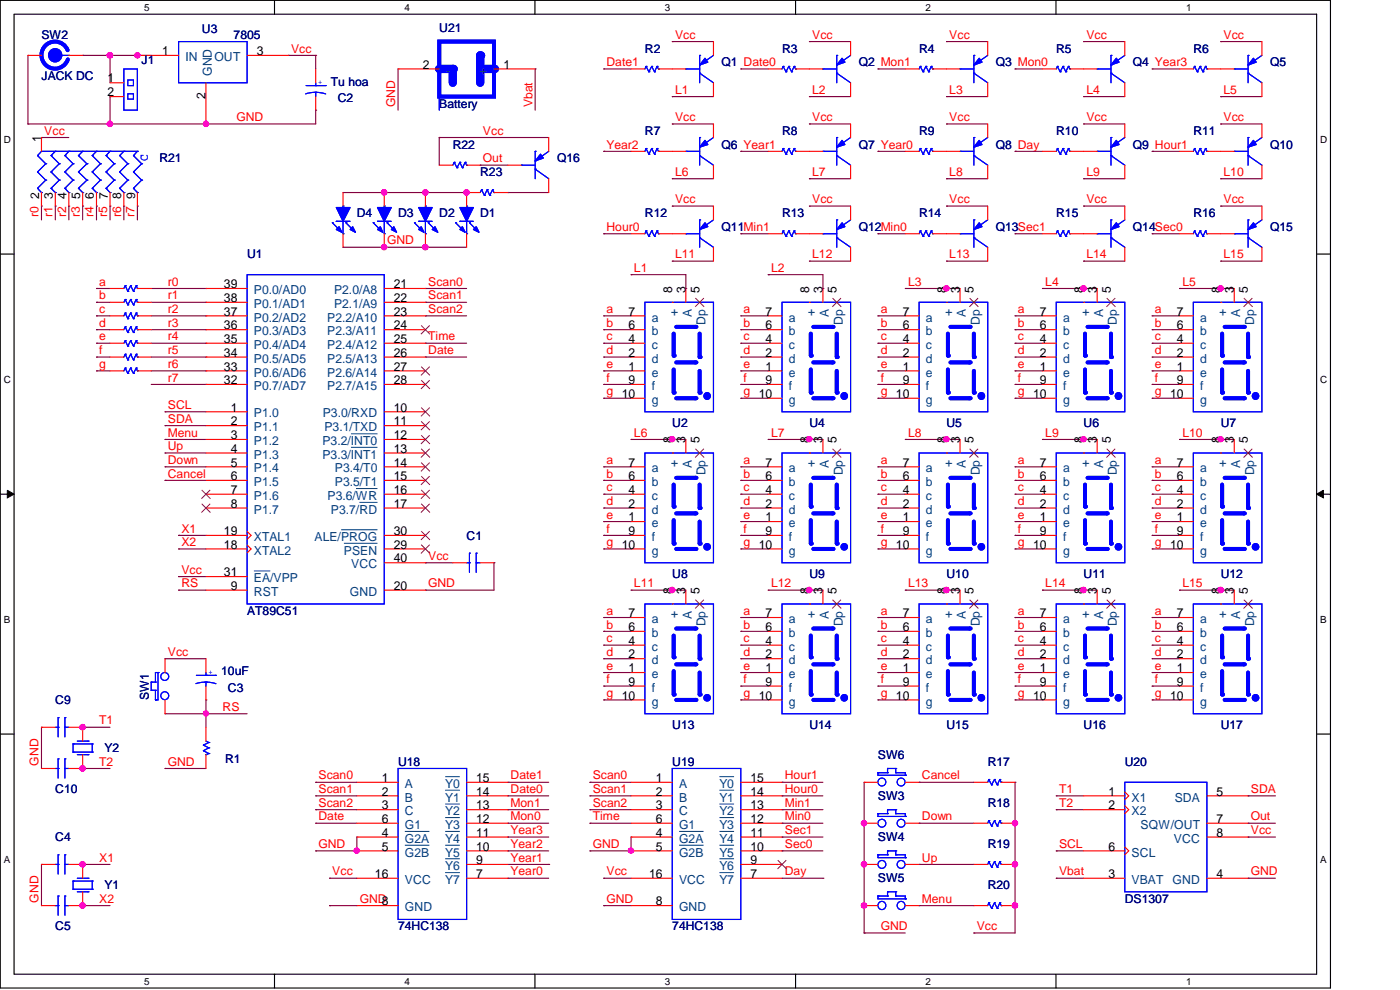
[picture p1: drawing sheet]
<svg xmlns="http://www.w3.org/2000/svg" width="420mm" height="297mm" viewBox="0 0 420 297" stroke-linecap="round" stroke-linejoin="round" font-family="sans-serif">
<defs><g id="words">
<g font-size="3.7">
<text x="48.7" y="16.5">1</text>
<text x="77" y="16.5">3</text>
<text x="126.9" y="20.6">2</text>
<text x="151.1" y="20.6">1</text>
<text x="32.3" y="24.8">1</text>
<text x="32.3" y="28.9">2</text>
<text x="61.7" y="29.7" transform="rotate(-90 61.7 29.7)">2</text>
<text x="12.4" y="42.5" transform="rotate(-90 12.4 42.5)">1</text>
<text x="67.2" y="86.5">39</text>
<text x="118.2" y="86.5">21</text>
<text x="201.7" y="87.8" transform="rotate(-90 201.7 87.8)">8</text>
<text x="205.7" y="87.8" transform="rotate(-90 205.7 87.8)">3</text>
<text x="209.9" y="87.8" transform="rotate(-90 209.9 87.8)">5</text>
<text x="242.8" y="87.8" transform="rotate(-90 242.8 87.8)">8</text>
<text x="246.9" y="87.8" transform="rotate(-90 246.9 87.8)">3</text>
<text x="251" y="87.8" transform="rotate(-90 251 87.8)">5</text>
<text x="284" y="87.8" transform="rotate(-90 284 87.8)">8</text>
<text x="288" y="87.8" transform="rotate(-90 288 87.8)">3</text>
<text x="292.2" y="87.8" transform="rotate(-90 292.2 87.8)">5</text>
<text x="325.1" y="87.8" transform="rotate(-90 325.1 87.8)">8</text>
<text x="329.2" y="87.8" transform="rotate(-90 329.2 87.8)">3</text>
<text x="333.3" y="87.8" transform="rotate(-90 333.3 87.8)">5</text>
<text x="366.3" y="87.8" transform="rotate(-90 366.3 87.8)">8</text>
<text x="370.3" y="87.8" transform="rotate(-90 370.3 87.8)">3</text>
<text x="374.5" y="87.8" transform="rotate(-90 374.5 87.8)">5</text>
<text x="67.2" y="90.6">38</text>
<text x="67.2" y="94.7">37</text>
<text x="118.2" y="90.6">22</text>
<text x="118.2" y="94.7">23</text>
<text x="188.6" y="94.7">7</text>
<text x="229.8" y="94.7">7</text>
<text x="270.9" y="94.7">7</text>
<text x="312.1" y="94.7">7</text>
<text x="353.2" y="94.7">7</text>
<text x="67.2" y="98.8">36</text>
<text x="118.2" y="98.8">24</text>
<text x="188.6" y="98.8">6</text>
<text x="229.8" y="98.8">6</text>
<text x="270.9" y="98.8">6</text>
<text x="312.1" y="98.8">6</text>
<text x="353.2" y="98.8">6</text>
<text x="67.2" y="102.9">35</text>
<text x="67.2" y="107">34</text>
<text x="118.2" y="102.9">25</text>
<text x="118.2" y="107">26</text>
<text x="188.6" y="102.9">4</text>
<text x="188.6" y="107">2</text>
<text x="229.8" y="102.9">4</text>
<text x="229.8" y="107">2</text>
<text x="270.9" y="102.9">4</text>
<text x="270.9" y="107">2</text>
<text x="312.1" y="102.9">4</text>
<text x="312.1" y="107">2</text>
<text x="353.2" y="102.9">4</text>
<text x="353.2" y="107">2</text>
<text x="67.2" y="111.2">33</text>
<text x="118.2" y="111.2">27</text>
<text x="188.6" y="111.2">1</text>
<text x="229.8" y="111.2">1</text>
<text x="270.9" y="111.2">1</text>
<text x="312.1" y="111.2">1</text>
<text x="353.2" y="111.2">1</text>
<text x="67.2" y="115.3">32</text>
<text x="118.2" y="115.3">28</text>
<text x="188.6" y="115.3">9</text>
<text x="229.8" y="115.3">9</text>
<text x="270.9" y="115.3">9</text>
<text x="312.1" y="115.3">9</text>
<text x="353.2" y="115.3">9</text>
<text x="69.3" y="123.5">1</text>
<text x="118.2" y="123.5">10</text>
<text x="69.3" y="127.6">2</text>
<text x="69.3" y="131.8">3</text>
<text x="118.2" y="127.6">11</text>
<text x="118.2" y="131.8">12</text>
<text x="69.3" y="135.8">4</text>
<text x="118.2" y="135.8">13</text>
<text x="201.7" y="133" transform="rotate(-90 201.7 133)">8</text>
<text x="205.7" y="133" transform="rotate(-90 205.7 133)">3</text>
<text x="209.9" y="133" transform="rotate(-90 209.9 133)">5</text>
<text x="242.8" y="133" transform="rotate(-90 242.8 133)">8</text>
<text x="246.9" y="133" transform="rotate(-90 246.9 133)">3</text>
<text x="251" y="133" transform="rotate(-90 251 133)">5</text>
<text x="284" y="133" transform="rotate(-90 284 133)">8</text>
<text x="288" y="133" transform="rotate(-90 288 133)">3</text>
<text x="292.2" y="133" transform="rotate(-90 292.2 133)">5</text>
<text x="325.1" y="133" transform="rotate(-90 325.1 133)">8</text>
<text x="329.2" y="133" transform="rotate(-90 329.2 133)">3</text>
<text x="333.3" y="133" transform="rotate(-90 333.3 133)">5</text>
<text x="366.3" y="133" transform="rotate(-90 366.3 133)">8</text>
<text x="370.3" y="133" transform="rotate(-90 370.3 133)">3</text>
<text x="374.5" y="133" transform="rotate(-90 374.5 133)">5</text>
<text x="69.3" y="140">5</text>
<text x="118.2" y="140">14</text>
<text x="188.6" y="140">7</text>
<text x="229.8" y="140">7</text>
<text x="270.9" y="140">7</text>
<text x="312.1" y="140">7</text>
<text x="353.2" y="140">7</text>
<text x="69.3" y="144">6</text>
<text x="69.3" y="148.2">7</text>
<text x="118.2" y="144">15</text>
<text x="118.2" y="148.2">16</text>
<text x="188.6" y="144">6</text>
<text x="188.6" y="148.2">4</text>
<text x="229.8" y="144">6</text>
<text x="229.8" y="148.2">4</text>
<text x="270.9" y="144">6</text>
<text x="270.9" y="148.2">4</text>
<text x="312.1" y="144">6</text>
<text x="312.1" y="148.2">4</text>
<text x="353.2" y="144">6</text>
<text x="353.2" y="148.2">4</text>
<text x="69.3" y="152.3">8</text>
<text x="118.2" y="152.3">17</text>
<text x="188.6" y="152.3">2</text>
<text x="229.8" y="152.3">2</text>
<text x="270.9" y="152.3">2</text>
<text x="312.1" y="152.3">2</text>
<text x="353.2" y="152.3">2</text>
<text x="67.2" y="160.6">19</text>
<text x="118.2" y="160.6">30</text>
<text x="188.6" y="156.4">1</text>
<text x="188.6" y="160.6">9</text>
<text x="229.8" y="156.4">1</text>
<text x="229.8" y="160.6">9</text>
<text x="270.9" y="156.4">1</text>
<text x="270.9" y="160.6">9</text>
<text x="312.1" y="156.4">1</text>
<text x="312.1" y="160.6">9</text>
<text x="353.2" y="156.4">1</text>
<text x="353.2" y="160.6">9</text>
<text x="67.2" y="164.6">18</text>
<text x="118.2" y="164.6">29</text>
<text x="67.2" y="172.9">31</text>
<text x="118.2" y="168.8">40</text>
<text x="69.3" y="177">9</text>
<text x="118.2" y="177">20</text>
<text x="201.7" y="178.3" transform="rotate(-90 201.7 178.3)">8</text>
<text x="205.7" y="178.3" transform="rotate(-90 205.7 178.3)">3</text>
<text x="209.9" y="178.3" transform="rotate(-90 209.9 178.3)">5</text>
<text x="242.8" y="178.3" transform="rotate(-90 242.8 178.3)">8</text>
<text x="246.9" y="178.3" transform="rotate(-90 246.9 178.3)">3</text>
<text x="251" y="178.3" transform="rotate(-90 251 178.3)">5</text>
<text x="284" y="178.3" transform="rotate(-90 284 178.3)">8</text>
<text x="288" y="178.3" transform="rotate(-90 288 178.3)">3</text>
<text x="292.2" y="178.3" transform="rotate(-90 292.2 178.3)">5</text>
<text x="325.1" y="178.3" transform="rotate(-90 325.1 178.3)">8</text>
<text x="329.2" y="178.3" transform="rotate(-90 329.2 178.3)">3</text>
<text x="333.3" y="178.3" transform="rotate(-90 333.3 178.3)">5</text>
<text x="366.3" y="178.3" transform="rotate(-90 366.3 178.3)">8</text>
<text x="370.3" y="178.3" transform="rotate(-90 370.3 178.3)">3</text>
<text x="374.5" y="178.3" transform="rotate(-90 374.5 178.3)">5</text>
<text x="188.6" y="185.2">7</text>
<text x="229.8" y="185.2">7</text>
<text x="270.9" y="185.2">7</text>
<text x="312.1" y="185.2">7</text>
<text x="353.2" y="185.2">7</text>
<text x="188.6" y="189.3">6</text>
<text x="229.8" y="189.3">6</text>
<text x="270.9" y="189.3">6</text>
<text x="312.1" y="189.3">6</text>
<text x="353.2" y="189.3">6</text>
<text x="188.6" y="193.5">4</text>
<text x="188.6" y="197.6">2</text>
<text x="229.8" y="193.5">4</text>
<text x="229.8" y="197.6">2</text>
<text x="270.9" y="193.5">4</text>
<text x="270.9" y="197.6">2</text>
<text x="312.1" y="193.5">4</text>
<text x="312.1" y="197.6">2</text>
<text x="353.2" y="193.5">4</text>
<text x="353.2" y="197.6">2</text>
<text x="188.6" y="201.7">1</text>
<text x="229.8" y="201.7">1</text>
<text x="270.9" y="201.7">1</text>
<text x="312.1" y="201.7">1</text>
<text x="353.2" y="201.7">1</text>
<text x="188.6" y="205.8">9</text>
<text x="229.8" y="205.8">9</text>
<text x="270.9" y="205.8">9</text>
<text x="312.1" y="205.8">9</text>
<text x="353.2" y="205.8">9</text>
<text x="114.6" y="234.6">1</text>
<text x="114.6" y="238.7">2</text>
<text x="142.9" y="234.6">15</text>
<text x="142.9" y="238.7">14</text>
<text x="196.8" y="234.6">1</text>
<text x="196.8" y="238.7">2</text>
<text x="225.2" y="234.6">15</text>
<text x="225.2" y="238.7">14</text>
<text x="332.7" y="238.7">1</text>
<text x="365.1" y="238.7">5</text>
<text x="114.6" y="242.9">3</text>
<text x="142.9" y="242.9">13</text>
<text x="196.8" y="242.9">3</text>
<text x="225.2" y="242.9">13</text>
<text x="332.7" y="242.9">2</text>
<text x="114.6" y="251.1">4</text>
<text x="114.6" y="246.9">6</text>
<text x="142.9" y="246.9">12</text>
<text x="142.9" y="251.1">11</text>
<text x="196.8" y="251.1">4</text>
<text x="196.8" y="246.9">6</text>
<text x="225.2" y="246.9">12</text>
<text x="225.2" y="251.1">11</text>
<text x="365.1" y="246.9">7</text>
<text x="365.1" y="251.1">8</text>
<text x="114.6" y="255.2">5</text>
<text x="142.9" y="255.2">10</text>
<text x="196.8" y="255.2">5</text>
<text x="225.2" y="255.2">10</text>
<text x="332.7" y="255.2">6</text>
<text x="112.5" y="263.4">16</text>
<text x="142.9" y="259.3">9</text>
<text x="142.9" y="263.4">7</text>
<text x="194.8" y="263.4">16</text>
<text x="225.2" y="259.3">9</text>
<text x="225.2" y="263.4">7</text>
<text x="332.7" y="263.4">3</text>
<text x="365.1" y="263.4">4</text>
<text x="196.8" y="271.6">8</text>
</g>
<g font-size="3.7" fill="#004080">
<text x="55.6" y="18.3">IN</text>
<text x="63.6" y="22.8" transform="rotate(-90 63.6 22.8)">GND</text>
<text x="64.3" y="18.3">OUT</text>
<text x="133.9" y="22.4">-</text>
<text x="144" y="22.4">+</text>
<text x="76.2" y="88.3">P0.0/AD0</text>
<text x="100.2" y="88.3">P2.0/A8</text>
<text x="76.2" y="92.4">P0.1/AD1</text>
<text x="100.2" y="92.4">P2.1/A9</text>
<text x="203.5" y="94.9" transform="rotate(-90 203.5 94.9)">+</text>
<text x="207.6" y="95.2" transform="rotate(-90 207.6 95.2)">A</text>
<text x="244.7" y="94.9" transform="rotate(-90 244.7 94.9)">+</text>
<text x="248.8" y="95.2" transform="rotate(-90 248.8 95.2)">A</text>
<text x="285.8" y="94.9" transform="rotate(-90 285.8 94.9)">+</text>
<text x="289.9" y="95.2" transform="rotate(-90 289.9 95.2)">A</text>
<text x="327" y="94.9" transform="rotate(-90 327 94.9)">+</text>
<text x="331" y="95.2" transform="rotate(-90 331 95.2)">A</text>
<text x="368.1" y="94.9" transform="rotate(-90 368.1 94.9)">+</text>
<text x="372.2" y="95.2" transform="rotate(-90 372.2 95.2)">A</text>
<text x="76.2" y="96.5">P0.2/AD2</text>
<text x="76.2" y="100.6">P0.3/AD3</text>
<text x="98.2" y="96.5">P2.2/A10</text>
<text x="98.2" y="100.6">P2.3/A11</text>
<text x="195.6" y="96.5">a</text>
<text x="195.6" y="100.6">b</text>
<text x="211.8" y="97.4" transform="rotate(-90 211.8 97.4)">Dp</text>
<text x="236.7" y="96.5">a</text>
<text x="236.7" y="100.6">b</text>
<text x="252.9" y="97.4" transform="rotate(-90 252.9 97.4)">Dp</text>
<text x="277.9" y="96.5">a</text>
<text x="277.9" y="100.6">b</text>
<text x="294" y="97.4" transform="rotate(-90 294 97.4)">Dp</text>
<text x="319" y="96.5">a</text>
<text x="319" y="100.6">b</text>
<text x="335.2" y="97.4" transform="rotate(-90 335.2 97.4)">Dp</text>
<text x="360.2" y="96.5">a</text>
<text x="360.2" y="100.6">b</text>
<text x="376.3" y="97.4" transform="rotate(-90 376.3 97.4)">Dp</text>
<text x="76.2" y="104.7">P0.4/AD4</text>
<text x="98.2" y="104.7">P2.4/A12</text>
<text x="195.6" y="104.7">c</text>
<text x="236.7" y="104.7">c</text>
<text x="277.9" y="104.7">c</text>
<text x="319" y="104.7">c</text>
<text x="360.2" y="104.7">c</text>
<text x="76.2" y="108.8">P0.5/AD5</text>
<text x="76.2" y="113">P0.6/AD6</text>
<text x="98.2" y="108.8">P2.5/A13</text>
<text x="98.2" y="113">P2.6/A14</text>
<text x="195.6" y="108.8">d</text>
<text x="195.6" y="113">e</text>
<text x="236.7" y="108.8">d</text>
<text x="236.7" y="113">e</text>
<text x="277.9" y="108.8">d</text>
<text x="277.9" y="113">e</text>
<text x="319" y="108.8">d</text>
<text x="319" y="113">e</text>
<text x="360.2" y="108.8">d</text>
<text x="360.2" y="113">e</text>
<text x="76.2" y="117">P0.7/AD7</text>
<text x="98.2" y="117">P2.7/A15</text>
<text x="195.6" y="117">f</text>
<text x="236.7" y="117">f</text>
<text x="277.9" y="117">f</text>
<text x="319" y="117">f</text>
<text x="360.2" y="117">f</text>
<text x="76.2" y="125.3">P1.0</text>
<text x="96.9" y="125.3">P3.0/RXD</text>
<text x="195.6" y="121.2">g</text>
<text x="236.7" y="121.2">g</text>
<text x="277.9" y="121.2">g</text>
<text x="319" y="121.2">g</text>
<text x="360.2" y="121.2">g</text>
<text x="76.2" y="129.4">P1.1</text>
<text x="97.4" y="129.4">P3.1/TXD</text>
<text x="76.2" y="133.5">P1.2</text>
<text x="76.2" y="137.6">P1.3</text>
<text x="96.8" y="133.5">P3.2/INT0</text>
<text x="96.8" y="137.6">P3.3/INT1</text>
<text x="76.2" y="141.8">P1.4</text>
<text x="100.5" y="141.8">P3.4/T0</text>
<text x="195.6" y="141.8">a</text>
<text x="203.5" y="140.1" transform="rotate(-90 203.5 140.1)">+</text>
<text x="207.6" y="140.4" transform="rotate(-90 207.6 140.4)">A</text>
<text x="211.8" y="142.6" transform="rotate(-90 211.8 142.6)">Dp</text>
<text x="236.7" y="141.8">a</text>
<text x="244.7" y="140.1" transform="rotate(-90 244.7 140.1)">+</text>
<text x="248.8" y="140.4" transform="rotate(-90 248.8 140.4)">A</text>
<text x="252.9" y="142.6" transform="rotate(-90 252.9 142.6)">Dp</text>
<text x="277.9" y="141.8">a</text>
<text x="285.8" y="140.1" transform="rotate(-90 285.8 140.1)">+</text>
<text x="289.9" y="140.4" transform="rotate(-90 289.9 140.4)">A</text>
<text x="294" y="142.6" transform="rotate(-90 294 142.6)">Dp</text>
<text x="319" y="141.8">a</text>
<text x="327" y="140.1" transform="rotate(-90 327 140.1)">+</text>
<text x="331" y="140.4" transform="rotate(-90 331 140.4)">A</text>
<text x="335.2" y="142.6" transform="rotate(-90 335.2 142.6)">Dp</text>
<text x="360.2" y="141.8">a</text>
<text x="368.1" y="140.1" transform="rotate(-90 368.1 140.1)">+</text>
<text x="372.2" y="140.4" transform="rotate(-90 372.2 140.4)">A</text>
<text x="376.3" y="142.6" transform="rotate(-90 376.3 142.6)">Dp</text>
<text x="76.2" y="145.8">P1.5</text>
<text x="76.2" y="150">P1.6</text>
<text x="98.3" y="150">P3.6/WR</text>
<text x="100.5" y="145.8">P3.5/T1</text>
<text x="195.6" y="145.8">b</text>
<text x="195.6" y="150">c</text>
<text x="236.7" y="145.8">b</text>
<text x="236.7" y="150">c</text>
<text x="277.9" y="145.8">b</text>
<text x="277.9" y="150">c</text>
<text x="319" y="145.8">b</text>
<text x="319" y="150">c</text>
<text x="360.2" y="145.8">b</text>
<text x="360.2" y="150">c</text>
<text x="76.2" y="154.1">P1.7</text>
<text x="99.3" y="154.1">P3.7/RD</text>
<text x="195.6" y="154.1">d</text>
<text x="236.7" y="154.1">d</text>
<text x="277.9" y="154.1">d</text>
<text x="319" y="154.1">d</text>
<text x="360.2" y="154.1">d</text>
<text x="195.6" y="158.2">e</text>
<text x="236.7" y="158.2">e</text>
<text x="277.9" y="158.2">e</text>
<text x="319" y="158.2">e</text>
<text x="360.2" y="158.2">e</text>
<text x="76.2" y="166.4">XTAL2</text>
<text x="76.2" y="162.3">XTAL1</text>
<text x="94.4" y="162.3">ALE/PROG</text>
<text x="103.2" y="166.4">PSEN</text>
<text x="195.6" y="162.3">f</text>
<text x="195.6" y="166.4">g</text>
<text x="236.7" y="162.3">f</text>
<text x="236.7" y="166.4">g</text>
<text x="277.9" y="162.3">f</text>
<text x="277.9" y="166.4">g</text>
<text x="319" y="162.3">f</text>
<text x="319" y="166.4">g</text>
<text x="360.2" y="162.3">f</text>
<text x="360.2" y="166.4">g</text>
<text x="105.4" y="170.5">VCC</text>
<text x="76.2" y="178.8">RST</text>
<text x="76.2" y="174.7">EA/VPP</text>
<text x="105" y="178.8">GND</text>
<text x="203.5" y="185.4" transform="rotate(-90 203.5 185.4)">+</text>
<text x="207.6" y="185.7" transform="rotate(-90 207.6 185.7)">A</text>
<text x="244.7" y="185.4" transform="rotate(-90 244.7 185.4)">+</text>
<text x="248.8" y="185.7" transform="rotate(-90 248.8 185.7)">A</text>
<text x="285.8" y="185.4" transform="rotate(-90 285.8 185.4)">+</text>
<text x="289.9" y="185.7" transform="rotate(-90 289.9 185.7)">A</text>
<text x="327" y="185.4" transform="rotate(-90 327 185.4)">+</text>
<text x="331" y="185.7" transform="rotate(-90 331 185.7)">A</text>
<text x="368.1" y="185.4" transform="rotate(-90 368.1 185.4)">+</text>
<text x="372.2" y="185.7" transform="rotate(-90 372.2 185.7)">A</text>
<text x="195.6" y="187">a</text>
<text x="195.6" y="191.1">b</text>
<text x="211.8" y="187.9" transform="rotate(-90 211.8 187.9)">Dp</text>
<text x="236.7" y="187">a</text>
<text x="236.7" y="191.1">b</text>
<text x="252.9" y="187.9" transform="rotate(-90 252.9 187.9)">Dp</text>
<text x="277.9" y="187">a</text>
<text x="277.9" y="191.1">b</text>
<text x="294" y="187.9" transform="rotate(-90 294 187.9)">Dp</text>
<text x="319" y="187">a</text>
<text x="319" y="191.1">b</text>
<text x="335.2" y="187.9" transform="rotate(-90 335.2 187.9)">Dp</text>
<text x="360.2" y="187">a</text>
<text x="360.2" y="191.1">b</text>
<text x="376.3" y="187.9" transform="rotate(-90 376.3 187.9)">Dp</text>
<text x="195.6" y="195.3">c</text>
<text x="236.7" y="195.3">c</text>
<text x="277.9" y="195.3">c</text>
<text x="319" y="195.3">c</text>
<text x="360.2" y="195.3">c</text>
<text x="195.6" y="199.3">d</text>
<text x="195.6" y="203.5">e</text>
<text x="236.7" y="199.3">d</text>
<text x="236.7" y="203.5">e</text>
<text x="277.9" y="199.3">d</text>
<text x="277.9" y="203.5">e</text>
<text x="319" y="199.3">d</text>
<text x="319" y="203.5">e</text>
<text x="360.2" y="199.3">d</text>
<text x="360.2" y="203.5">e</text>
<text x="195.6" y="207.5">f</text>
<text x="236.7" y="207.5">f</text>
<text x="277.9" y="207.5">f</text>
<text x="319" y="207.5">f</text>
<text x="360.2" y="207.5">f</text>
<text x="195.6" y="211.7">g</text>
<text x="236.7" y="211.7">g</text>
<text x="277.9" y="211.7">g</text>
<text x="319" y="211.7">g</text>
<text x="360.2" y="211.7">g</text>
<text x="121.5" y="236.4">A</text>
<text x="133.6" y="236.4">Y0</text>
<text x="203.8" y="236.4">A</text>
<text x="215.9" y="236.4">Y0</text>
<text x="121.5" y="240.5">B</text>
<text x="121.5" y="244.6">C</text>
<text x="133.6" y="240.5">Y1</text>
<text x="133.6" y="244.6">Y2</text>
<text x="203.8" y="240.5">B</text>
<text x="203.8" y="244.6">C</text>
<text x="215.9" y="240.5">Y1</text>
<text x="215.9" y="244.6">Y2</text>
<text x="339.6" y="240.5">X1</text>
<text x="339.6" y="244.6">X2</text>
<text x="352.6" y="240.5">SDA</text>
<text x="121.5" y="248.7">G1</text>
<text x="133.6" y="248.7">Y3</text>
<text x="203.8" y="248.7">G1</text>
<text x="215.9" y="248.7">Y3</text>
<text x="342.3" y="248.7">SQW/OUT</text>
<text x="121.5" y="257">G2B</text>
<text x="121.5" y="252.8">G2A</text>
<text x="133.6" y="252.8">Y4</text>
<text x="133.6" y="257">Y5</text>
<text x="203.8" y="257">G2B</text>
<text x="203.8" y="252.8">G2A</text>
<text x="215.9" y="252.8">Y4</text>
<text x="215.9" y="257">Y5</text>
<text x="339.6" y="257">SCL</text>
<text x="352.3" y="252.8">VCC</text>
<text x="133.6" y="261.1">Y6</text>
<text x="215.9" y="261.1">Y6</text>
<text x="121.5" y="265.2">VCC</text>
<text x="133.6" y="265.2">Y7</text>
<text x="203.8" y="265.2">VCC</text>
<text x="215.9" y="265.2">Y7</text>
<text x="339.6" y="265.2">VBAT</text>
<text x="351.9" y="265.2">GND</text>
<text x="121.5" y="273.4">GND</text>
<text x="203.8" y="273.4">GND</text>
</g>
<g font-size="3.6" fill="#000080">
<text x="12.4" y="11.7">SW2</text>
<text x="60.6" y="10">U3</text>
<text x="70.1" y="11.7">7805</text>
<text x="131.8" y="9.6">U21</text>
<text x="193.5" y="15.8">R2</text>
<text x="234.7" y="15.8">R3</text>
<text x="275.8" y="15.8">R4</text>
<text x="317" y="15.8">R5</text>
<text x="358.1" y="15.8">R6</text>
<text x="12.4" y="24">JACK DC</text>
<text x="42.5" y="19.1">J1</text>
<text x="216.6" y="19.9">Q1 Date0</text>
<text x="257.7" y="19.9">Q2 Mon1</text>
<text x="298.9" y="19.9">Q3 Mon0</text>
<text x="340" y="19.9">Q4 Year3</text>
<text x="381.2" y="19.9">Q5</text>
<text x="99.3" y="25.7">Tu hoa</text>
<text x="101.3" y="30.6">C2</text>
<text x="131.8" y="32.3">Battery</text>
<text x="193.5" y="40.5">R7</text>
<text x="234.7" y="40.5">R8</text>
<text x="275.8" y="40.5">R9</text>
<text x="317" y="40.5">R10</text>
<text x="358.1" y="40.5">R11</text>
<text x="135.9" y="44.6">R22</text>
<text x="216.6" y="44.6">Q6 Year1</text>
<text x="257.7" y="44.6">Q7 Year0</text>
<text x="298.9" y="44.6">Q8 Day</text>
<text x="340" y="44.6">Q9 Hour1</text>
<text x="381.2" y="44.6">Q10</text>
<text x="47.8" y="48.7">R21</text>
<text x="144.1" y="52.9">R23</text>
<text x="167.2" y="48.7">Q16</text>
<text x="107.1" y="65.1">D4</text>
<text x="119.5" y="65.1">D3</text>
<text x="131.8" y="65.1">D2</text>
<text x="144.1" y="65.1">D1</text>
<text x="193.5" y="65.1">R12</text>
<text x="234.7" y="65.1">R13</text>
<text x="275.8" y="65.1">R14</text>
<text x="317" y="65.1">R15</text>
<text x="358.1" y="65.1">R16</text>
<text x="216.6" y="69.3">Q11Min1</text>
<text x="257.7" y="69.3">Q12Min0</text>
<text x="298.9" y="69.3">Q13Sec1</text>
<text x="340" y="69.3">Q14Sec0</text>
<text x="381.2" y="69.3">Q15</text>
<text x="74.2" y="77.5">U1</text>
<text x="201.8" y="128.1">U2</text>
<text x="242.9" y="128.1">U4</text>
<text x="284.1" y="128.1">U5</text>
<text x="325.2" y="128.1">U6</text>
<text x="366.4" y="128.1">U7</text>
<text x="140" y="161.9">C1</text>
<text x="201.8" y="173.4">U8</text>
<text x="242.9" y="173.4">U9</text>
<text x="284.1" y="173.4">U10</text>
<text x="325.2" y="173.4">U11</text>
<text x="366.4" y="173.4">U12</text>
<text x="74.2" y="184.5">AT89C51</text>
<text x="66.4" y="202.6">10uF</text>
<text x="68.4" y="207.5">C3</text>
<text x="16.6" y="211.3">C9</text>
<text x="44.6" y="210" transform="rotate(-90 44.6 210)">SW1</text>
<text x="201.8" y="218.6">U13</text>
<text x="242.9" y="218.6">U14</text>
<text x="284.1" y="218.6">U15</text>
<text x="325.2" y="218.6">U16</text>
<text x="366.4" y="218.6">U17</text>
<text x="31.4" y="225.7">Y2</text>
<text x="263.5" y="227.7">SW6</text>
<text x="67.6" y="229">R1</text>
<text x="119.5" y="229.7">U18</text>
<text x="201.8" y="229.7">U19</text>
<text x="296.4" y="229.7">R17</text>
<text x="337.6" y="229.7">U20</text>
<text x="16.6" y="238">C10</text>
<text x="263.5" y="240.1">SW3</text>
<text x="296.4" y="242.1">R18</text>
<text x="16.6" y="252.4">C4</text>
<text x="263.5" y="252.4">SW4</text>
<text x="296.4" y="254.5">R19</text>
<text x="31.4" y="266.8">Y1</text>
<text x="263.5" y="264.8">SW5</text>
<text x="296.4" y="266.8">R20</text>
<text x="337.6" y="270.9">DS1307</text>
<text x="16.6" y="279.2">C5</text>
<text x="119.5" y="279.2">74HC138</text>
<text x="201.8" y="279.2">74HC138</text>
</g>
<g font-size="3.6" fill="#f00">
<text x="202.6" y="11.6">Vcc</text>
<text x="243.8" y="11.6">Vcc</text>
<text x="284.9" y="11.6">Vcc</text>
<text x="326.1" y="11.6">Vcc</text>
<text x="367.2" y="11.6">Vcc</text>
<text x="87.4" y="15.8">Vcc</text>
<text x="182" y="19.8">Date1</text>
<text x="202.6" y="28.1">L1</text>
<text x="243.8" y="28.1">L2</text>
<text x="284.9" y="28.1">L3</text>
<text x="326.1" y="28.1">L4</text>
<text x="367.2" y="28.1">L5</text>
<text x="118.6" y="32.2" transform="rotate(-90 118.6 32.2)">GND</text>
<text x="159.8" y="32.2" transform="rotate(-90 159.8 32.2)">Vbat</text>
<text x="13.3" y="40.4">Vcc</text>
<text x="71" y="36.4">GND</text>
<text x="144.9" y="40.4">Vcc</text>
<text x="202.6" y="36.4">Vcc</text>
<text x="243.8" y="36.4">Vcc</text>
<text x="284.9" y="36.4">Vcc</text>
<text x="326.1" y="36.4">Vcc</text>
<text x="367.2" y="36.4">Vcc</text>
<text x="182" y="44.6">Year2</text>
<text x="144.9" y="48.7">Out</text>
<text x="202.6" y="52.8">L6</text>
<text x="243.8" y="52.8">L7</text>
<text x="284.9" y="52.8">L8</text>
<text x="326.1" y="52.8">L9</text>
<text x="367.2" y="52.8">L10</text>
<text x="11.6" y="65.1" transform="rotate(-90 11.6 65.1)">r0</text>
<text x="15.7" y="65.1" transform="rotate(-90 15.7 65.1)">r1</text>
<text x="19.8" y="65.1" transform="rotate(-90 19.8 65.1)">r2</text>
<text x="24" y="65.1" transform="rotate(-90 24 65.1)">r3</text>
<text x="28.1" y="65.1" transform="rotate(-90 28.1 65.1)">r4</text>
<text x="32.2" y="65.1" transform="rotate(-90 32.2 65.1)">r5</text>
<text x="36.3" y="65.1" transform="rotate(-90 36.3 65.1)">r6</text>
<text x="40.4" y="65.1" transform="rotate(-90 40.4 65.1)">r7</text>
<text x="202.6" y="61">Vcc</text>
<text x="243.8" y="61">Vcc</text>
<text x="284.9" y="61">Vcc</text>
<text x="326.1" y="61">Vcc</text>
<text x="367.2" y="61">Vcc</text>
<text x="182" y="69.3">Hour0</text>
<text x="116.2" y="73.3">GND</text>
<text x="202.6" y="77.5">L11</text>
<text x="243.8" y="77.5">L12</text>
<text x="284.9" y="77.5">L13</text>
<text x="326.1" y="77.5">L14</text>
<text x="367.2" y="77.5">L15</text>
<text x="190.2" y="81.6">L1</text>
<text x="231.4" y="81.6">L2</text>
<text x="29.8" y="85.7">a</text>
<text x="29.8" y="89.9">b</text>
<text x="50.4" y="89.9">r1</text>
<text x="50.4" y="85.7">r0</text>
<text x="128.5" y="85.7">Scan0</text>
<text x="128.5" y="89.9">Scan1</text>
<text x="272.5" y="85.7">L3</text>
<text x="313.7" y="85.7">L4</text>
<text x="354.8" y="85.7">L5</text>
<text x="29.8" y="93.9">c</text>
<text x="50.4" y="93.9">r2</text>
<text x="128.5" y="93.9">Scan2</text>
<text x="182" y="93.9">a</text>
<text x="223.2" y="93.9">a</text>
<text x="264.3" y="93.9">a</text>
<text x="305.5" y="93.9">a</text>
<text x="346.6" y="93.9">a</text>
<text x="29.8" y="98.1">d</text>
<text x="50.4" y="98.1">r3</text>
<text x="182" y="98.1">b</text>
<text x="223.2" y="98.1">b</text>
<text x="264.3" y="98.1">b</text>
<text x="305.5" y="98.1">b</text>
<text x="346.6" y="98.1">b</text>
<text x="29.8" y="102.1">e</text>
<text x="29.8" y="106.3">f</text>
<text x="50.4" y="102.1">r4</text>
<text x="50.4" y="106.3">r5</text>
<text x="128.5" y="102.1">Time</text>
<text x="128.5" y="106.3">Date</text>
<text x="182" y="102.1">c</text>
<text x="182" y="106.3">d</text>
<text x="223.2" y="102.1">c</text>
<text x="223.2" y="106.3">d</text>
<text x="264.3" y="102.1">c</text>
<text x="264.3" y="106.3">d</text>
<text x="305.5" y="102.1">c</text>
<text x="305.5" y="106.3">d</text>
<text x="346.6" y="102.1">c</text>
<text x="346.6" y="106.3">d</text>
<text x="29.8" y="110.4">g</text>
<text x="50.4" y="110.4">r6</text>
<text x="182" y="110.4">e</text>
<text x="223.2" y="110.4">e</text>
<text x="264.3" y="110.4">e</text>
<text x="305.5" y="110.4">e</text>
<text x="346.6" y="110.4">e</text>
<text x="50.4" y="114.5">r7</text>
<text x="182" y="114.5">f</text>
<text x="182" y="118.6">g 10</text>
<text x="223.2" y="114.5">f</text>
<text x="223.2" y="118.6">g 10</text>
<text x="264.3" y="114.5">f</text>
<text x="264.3" y="118.6">g 10</text>
<text x="305.5" y="114.5">f</text>
<text x="305.5" y="118.6">g 10</text>
<text x="346.6" y="114.5">f</text>
<text x="346.6" y="118.6">g 10</text>
<text x="50.4" y="122.7">SCL</text>
<text x="50.4" y="126.9">SDA</text>
<text x="50.4" y="131">Menu</text>
<text x="190.2" y="131">L6</text>
<text x="231.4" y="131">L7</text>
<text x="272.5" y="131">L8</text>
<text x="313.7" y="131">L9</text>
<text x="354.8" y="131">L10</text>
<text x="50.4" y="135.1">Up</text>
<text x="50.4" y="139.2">Down</text>
<text x="50.4" y="143.3">Cancel</text>
<text x="182" y="139.2">a</text>
<text x="182" y="143.3">b</text>
<text x="223.2" y="139.2">a</text>
<text x="223.2" y="143.3">b</text>
<text x="264.3" y="139.2">a</text>
<text x="264.3" y="143.3">b</text>
<text x="305.5" y="139.2">a</text>
<text x="305.5" y="143.3">b</text>
<text x="346.6" y="139.2">a</text>
<text x="346.6" y="143.3">b</text>
<text x="182" y="147.4">c</text>
<text x="223.2" y="147.4">c</text>
<text x="264.3" y="147.4">c</text>
<text x="305.5" y="147.4">c</text>
<text x="346.6" y="147.4">c</text>
<text x="182" y="151.6">d</text>
<text x="182" y="155.6">e</text>
<text x="223.2" y="151.6">d</text>
<text x="223.2" y="155.6">e</text>
<text x="264.3" y="151.6">d</text>
<text x="264.3" y="155.6">e</text>
<text x="305.5" y="151.6">d</text>
<text x="305.5" y="155.6">e</text>
<text x="346.6" y="151.6">d</text>
<text x="346.6" y="155.6">e</text>
<text x="54.4" y="159.8">X1</text>
<text x="182" y="159.8">f</text>
<text x="223.2" y="159.8">f</text>
<text x="264.3" y="159.8">f</text>
<text x="305.5" y="159.8">f</text>
<text x="346.6" y="159.8">f</text>
<text x="54.4" y="163.9">X2</text>
<text x="182" y="163.9">g 10</text>
<text x="223.2" y="163.9">g 10</text>
<text x="264.3" y="163.9">g 10</text>
<text x="305.5" y="163.9">g 10</text>
<text x="346.6" y="163.9">g 10</text>
<text x="54.4" y="172.2">Vcc</text>
<text x="128.5" y="168">Vcc</text>
<text x="54.4" y="176.2">RS</text>
<text x="128.5" y="176.2">GND</text>
<text x="190.2" y="176.2">L11</text>
<text x="231.4" y="176.2">L12</text>
<text x="272.5" y="176.2">L13</text>
<text x="313.7" y="176.2">L14</text>
<text x="354.8" y="176.2">L15</text>
<text x="182" y="184.4">a</text>
<text x="223.2" y="184.4">a</text>
<text x="264.3" y="184.4">a</text>
<text x="305.5" y="184.4">a</text>
<text x="346.6" y="184.4">a</text>
<text x="182" y="188.6">b</text>
<text x="223.2" y="188.6">b</text>
<text x="264.3" y="188.6">b</text>
<text x="305.5" y="188.6">b</text>
<text x="346.6" y="188.6">b</text>
<text x="50.4" y="196.8">Vcc</text>
<text x="182" y="192.7">c</text>
<text x="182" y="196.8">d</text>
<text x="223.2" y="192.7">c</text>
<text x="223.2" y="196.8">d</text>
<text x="264.3" y="192.7">c</text>
<text x="264.3" y="196.8">d</text>
<text x="305.5" y="192.7">c</text>
<text x="305.5" y="196.8">d</text>
<text x="346.6" y="192.7">c</text>
<text x="346.6" y="196.8">d</text>
<text x="182" y="200.9">e</text>
<text x="223.2" y="200.9">e</text>
<text x="264.3" y="200.9">e</text>
<text x="305.5" y="200.9">e</text>
<text x="346.6" y="200.9">e</text>
<text x="182" y="205">f</text>
<text x="182" y="209.2">g 10</text>
<text x="223.2" y="205">f</text>
<text x="223.2" y="209.2">g 10</text>
<text x="264.3" y="205">f</text>
<text x="264.3" y="209.2">g 10</text>
<text x="305.5" y="205">f</text>
<text x="305.5" y="209.2">g 10</text>
<text x="346.6" y="205">f</text>
<text x="346.6" y="209.2">g 10</text>
<text x="66.8" y="213.3">RS</text>
<text x="29.8" y="217.4">T1</text>
<text x="11.6" y="229.7" transform="rotate(-90 11.6 229.7)">GND</text>
<text x="29.8" y="229.7">T2</text>
<text x="50.4" y="229.7">GND</text>
<text x="95.6" y="233.9">Scan0</text>
<text x="153.2" y="233.9">Date1</text>
<text x="177.9" y="233.9">Scan0</text>
<text x="235.5" y="233.9">Hour1</text>
<text x="276.7" y="233.9">Cancel</text>
<text x="95.6" y="237.9">Scan1</text>
<text x="153.2" y="237.9">Date0</text>
<text x="177.9" y="237.9">Scan1</text>
<text x="235.5" y="237.9">Hour0</text>
<text x="317.8" y="237.9">T1</text>
<text x="375.4" y="237.9">SDA</text>
<text x="95.6" y="242.1">Scan2</text>
<text x="153.2" y="242.1">Mon1</text>
<text x="177.9" y="242.1">Scan2</text>
<text x="235.5" y="242.1">Min1</text>
<text x="317.8" y="242.1">T2</text>
<text x="95.6" y="246.2">Date</text>
<text x="153.2" y="246.2">Mon0</text>
<text x="153.2" y="250.3">Year3</text>
<text x="177.9" y="246.2">Time</text>
<text x="235.5" y="246.2">Min0</text>
<text x="235.5" y="250.3">Sec1</text>
<text x="276.7" y="246.2">Down</text>
<text x="375.4" y="250.3">Vcc</text>
<text x="375.4" y="246.2">Out</text>
<text x="95.6" y="254.5">GND</text>
<text x="153.2" y="254.5">Year2</text>
<text x="177.9" y="254.5">GND</text>
<text x="235.5" y="254.5">Sec0</text>
<text x="317.8" y="254.5">SCL</text>
<text x="29.8" y="258.5">X1</text>
<text x="99.7" y="262.7">Vcc</text>
<text x="153.2" y="262.7">Year0</text>
<text x="153.2" y="258.5">Year1</text>
<text x="182" y="262.7">Vcc</text>
<text x="235.5" y="262.7">Day</text>
<text x="276.7" y="258.5">Up</text>
<text x="317.8" y="262.7">Vbat</text>
<text x="375.4" y="262.7">GND</text>
<text x="11.6" y="270.9" transform="rotate(-90 11.6 270.9)">GND</text>
<text x="29.8" y="270.9">X2</text>
<text x="107.9" y="270.9">GND8</text>
<text x="182" y="270.9">GND</text>
<text x="276.7" y="270.9">Menu</text>
<text x="264.3" y="279.1">GND</text>
<text x="293.1" y="279.1">Vcc</text>
</g>
<text font-size="3.6" fill="#00f" x="44.4" y="48.3" transform="rotate(-90 44.4 48.3)">C</text>
<g font-size="3.6">
<text x="11.8" y="59.8" transform="rotate(-90 11.8 59.8)">2</text>
<text x="15.8" y="59.8" transform="rotate(-90 15.8 59.8)">3</text>
<text x="20" y="59.8" transform="rotate(-90 20 59.8)">4</text>
<text x="24" y="59.8" transform="rotate(-90 24 59.8)">5</text>
<text x="28.2" y="59.8" transform="rotate(-90 28.2 59.8)">6</text>
<text x="32.3" y="59.8" transform="rotate(-90 32.3 59.8)">7</text>
<text x="36.4" y="59.8" transform="rotate(-90 36.4 59.8)">8</text>
<text x="40.6" y="59.8" transform="rotate(-90 40.6 59.8)">9</text>
</g>
<g font-size="3">
<text x="43.3" y="3.3">5</text>
<text x="121.4" y="3.3">4</text>
<text x="199.6" y="3.3">3</text>
<text x="277.8" y="3.3">2</text>
<text x="355.9" y="3.3">1</text>
<text x="1.2" y="43">D</text>
<text x="396.2" y="43">D</text>
<text x="1.2" y="114.9">C</text>
<text x="396.2" y="114.9">C</text>
<text x="1.2" y="187">B</text>
<text x="396.2" y="187">B</text>
<text x="1.2" y="258.9">A</text>
<text x="396.2" y="258.9">A</text>
<text x="43.3" y="295.5">5</text>
<text x="121.4" y="295.5">4</text>
<text x="199.6" y="295.5">3</text>
<text x="277.8" y="295.5">2</text>
<text x="355.9" y="295.5">1</text>
</g>
<g font-size="2" fill="#00f">
<text x="95.6" y="25.3">+</text>
<text x="62.7" y="202.3">+</text>
</g>
</g></defs>
<path d="M.1 .1h399.2v296.3h-399.2zM4.2 4.3h390.9v288h-390.9z" fill="none" stroke="#000" stroke-width=".34"/>
<g fill="#fff">
<path d="M43.3 .6h1.5v3.2h-1.5z"/>
<path d="M43.3 292.8h1.5v3.2h-1.5z"/>
</g>
<path d="M82.4 .1v4.2M82.4 292.3v4.1" fill="none" stroke="#000" stroke-width=".34"/>
<g fill="#fff">
<path d="M121.4 .6h1.5v3.2h-1.5z"/>
<path d="M121.4 292.8h1.5v3.2h-1.5z"/>
</g>
<path d="M160.5 .1v4.2M160.5 292.3v4.1" fill="none" stroke="#000" stroke-width=".34"/>
<g fill="#fff">
<path d="M199.6 .6h1.5v3.2h-1.5z"/>
<path d="M199.6 292.8h1.5v3.2h-1.5z"/>
</g>
<path d="M238.8 .1v4.2M238.8 292.3v4.1" fill="none" stroke="#000" stroke-width=".34"/>
<g fill="#fff">
<path d="M277.8 .6h1.5v3.2h-1.5z"/>
<path d="M277.8 292.8h1.5v3.2h-1.5z"/>
</g>
<path d="M316.9 .1v4.2M316.9 292.3v4.1" fill="none" stroke="#000" stroke-width=".34"/>
<g fill="#fff">
<path d="M355.9 .6h1.6v3.2h-1.6z"/>
<path d="M355.9 292.8h1.6v3.2h-1.6z"/>
<path d="M1.2 40.2h2v3.3h-2z"/>
<path d="M396.2 40.2h2.1v3.3h-2.1z"/>
<path d="M1.2 112.2h2v3.2h-2z"/>
<path d="M396.2 112.2h2.1v3.2h-2.1z"/>
</g>
<path d="M.1 76.2h4.1M395.1 76.2h4.2" fill="none" stroke="#000" stroke-width=".34"/>
<g fill="#fff">
<path d="M1.2 184.3h1.8v3.2h-1.8z"/>
<path d="M396.2 184.3h1.9v3.2h-1.9z"/>
</g>
<path d="M.1 148.3h4.1M395.1 148.3h4.2" fill="none" stroke="#000" stroke-width=".34"/>
<path d="M2.2 147.1l2 1.2-2 1.1zM395.1 148.3l2.1-1.2v2.3z" fill="#000" stroke="#000" stroke-width=".3"/>
<g fill="#fff">
<path d="M1.2 256.2h1.8v3.2h-1.8z"/>
<path d="M396.2 256.2h1.9v3.2h-1.9z"/>
</g>
<path d="M.1 220.2h4.1M395.1 220.2h4.2" fill="none" stroke="#000" stroke-width=".34"/>
<path d="M24.8 16.6h8.2" fill="none" stroke="#800040" stroke-width=".34"/>
<circle cx="24.8" cy="16.6" r=".17" fill="#800040"/>
<path d="M41.2 16.6h4.2" fill="none" stroke="#800040" stroke-width=".34"/>
<circle cx="41.2" cy="16.6" r=".17" fill="#800040"/>
<circle cx="41.2" cy="16.6" r=".78" fill="#f0f" stroke="#f0f" stroke-width=".34"/>
<path d="M8.4 16.6v20.6" fill="none" stroke="#800040" stroke-width=".34"/>
<circle cx="8.4" cy="16.6" r=".17" fill="#800040"/>
<path d="M8.4 37.2h24.6" fill="none" stroke="#800040" stroke-width=".34"/>
<circle cx="8.4" cy="37.2" r=".17" fill="#800040"/>
<path d="M33 16.6v8.2" fill="none" stroke="#800040" stroke-width=".34"/>
<circle cx="33" cy="16.6" r=".17" fill="#800040"/>
<circle cx="33" cy="16.6" r=".8" fill="#f0f" stroke="#f0f" stroke-width=".34"/>
<path d="M33 29v8.2" fill="none" stroke="#800040" stroke-width=".34"/>
<circle cx="33" cy="29" r=".17" fill="#800040"/>
<path d="M61.8 37.2h32.9" fill="none" stroke="#800040" stroke-width=".34"/>
<circle cx="61.8" cy="37.2" r=".17" fill="#800040"/>
<circle cx="61.8" cy="37.1" r=".78" fill="#f0f" stroke="#f0f" stroke-width=".34"/>
<path d="M86.5 16.6h8.2" fill="none" stroke="#800040" stroke-width=".34"/>
<circle cx="86.5" cy="16.6" r=".17" fill="#800040"/>
<path d="M94.7 16.6v4.1" fill="none" stroke="#800040" stroke-width=".34"/>
<circle cx="94.7" cy="16.6" r=".17" fill="#800040"/>
<path d="M94.7 33v4.2" fill="none" stroke="#800040" stroke-width=".34"/>
<circle cx="94.7" cy="33" r=".17" fill="#800040"/>
<path d="M181.2 94.8h8.2" fill="none" stroke="#800040" stroke-width=".34"/>
<circle cx="181.2" cy="94.8" r=".17" fill="#800040"/>
<path d="M181.2 98.9h8.2" fill="none" stroke="#800040" stroke-width=".34"/>
<circle cx="181.2" cy="98.9" r=".17" fill="#800040"/>
<path d="M181.2 103h8.2" fill="none" stroke="#800040" stroke-width=".34"/>
<circle cx="181.2" cy="103" r=".17" fill="#800040"/>
<path d="M181.2 107.1h8.2" fill="none" stroke="#800040" stroke-width=".34"/>
<circle cx="181.2" cy="107.1" r=".17" fill="#800040"/>
<path d="M181.2 111.3h8.2" fill="none" stroke="#800040" stroke-width=".34"/>
<circle cx="181.2" cy="111.3" r=".17" fill="#800040"/>
<path d="M181.2 115.3h8.2" fill="none" stroke="#800040" stroke-width=".34"/>
<circle cx="181.2" cy="115.3" r=".17" fill="#800040"/>
<path d="M181.2 119.5h8.2" fill="none" stroke="#800040" stroke-width=".34"/>
<circle cx="181.2" cy="119.5" r=".17" fill="#800040"/>
<path d="M12.4 259.4v12.3" fill="none" stroke="#800040" stroke-width=".34"/>
<circle cx="12.4" cy="259.4" r=".17" fill="#800040"/>
<path d="M24.8 259.4h8.2" fill="none" stroke="#800040" stroke-width=".34"/>
<circle cx="24.8" cy="259.4" r=".17" fill="#800040"/>
<circle cx="24.8" cy="259.3" r=".8" fill="#f0f" stroke="#f0f" stroke-width=".34"/>
<path d="M24.8 271.7h8.2" fill="none" stroke="#800040" stroke-width=".34"/>
<circle cx="24.8" cy="271.7" r=".17" fill="#800040"/>
<circle cx="24.8" cy="271.7" r=".8" fill="#f0f" stroke="#f0f" stroke-width=".34"/>
<path d="M53.6 160.6h8.2" fill="none" stroke="#800040" stroke-width=".34"/>
<circle cx="53.6" cy="160.6" r=".17" fill="#800040"/>
<path d="M53.6 164.7h8.2" fill="none" stroke="#800040" stroke-width=".34"/>
<circle cx="53.6" cy="164.7" r=".17" fill="#800040"/>
<path d="M127.7 168.9h8.2" fill="none" stroke="#800040" stroke-width=".34"/>
<circle cx="127.7" cy="168.9" r=".17" fill="#800040"/>
<path d="M148.3 168.9v8.2" fill="none" stroke="#800040" stroke-width=".34"/>
<circle cx="148.3" cy="168.9" r=".17" fill="#800040"/>
<path d="M127.7 177.1h20.6" fill="none" stroke="#800040" stroke-width=".34"/>
<circle cx="127.7" cy="177.1" r=".17" fill="#800040"/>
<path d="M53.6 173h8.2" fill="none" stroke="#800040" stroke-width=".34"/>
<circle cx="53.6" cy="173" r=".17" fill="#800040"/>
<path d="M61.8 214.2v4" fill="none" stroke="#800040" stroke-width=".34"/>
<circle cx="61.8" cy="214.2" r=".17" fill="#800040"/>
<circle cx="61.8" cy="214.1" r=".76" fill="#f0f" stroke="#f0f" stroke-width=".34"/>
<path d="M49.5 197.6h12.3" fill="none" stroke="#800040" stroke-width=".34"/>
<circle cx="49.5" cy="197.6" r=".17" fill="#800040"/>
<path d="M61.8 214.2h12.4" fill="none" stroke="#800040" stroke-width=".34"/>
<circle cx="61.8" cy="214.2" r=".17" fill="#800040"/>
<path d="M49.5 230.6h12.3" fill="none" stroke="#800040" stroke-width=".34"/>
<circle cx="49.5" cy="230.6" r=".17" fill="#800040"/>
<path d="M61.8 210v4.2" fill="none" stroke="#800040" stroke-width=".34"/>
<circle cx="61.8" cy="210" r=".17" fill="#800040"/>
<path d="M49.5 214.2h12.3" fill="none" stroke="#800040" stroke-width=".34"/>
<circle cx="49.5" cy="214.2" r=".17" fill="#800040"/>
<path d="M53.6 177.1h8.2" fill="none" stroke="#800040" stroke-width=".34"/>
<circle cx="53.6" cy="177.1" r=".17" fill="#800040"/>
<path d="M201.8 29h12.3" fill="none" stroke="#800040" stroke-width=".34"/>
<circle cx="201.8" cy="29" r=".17" fill="#800040"/>
<path d="M181.2 20.7h8.2" fill="none" stroke="#800040" stroke-width=".34"/>
<circle cx="181.2" cy="20.7" r=".17" fill="#800040"/>
<path d="M201.8 12.5h12.3" fill="none" stroke="#800040" stroke-width=".34"/>
<circle cx="201.8" cy="12.5" r=".17" fill="#800040"/>
<path d="M242.9 29h12.4" fill="none" stroke="#800040" stroke-width=".34"/>
<circle cx="242.9" cy="29" r=".17" fill="#800040"/>
<path d="M222.3 20.7h8.2" fill="none" stroke="#800040" stroke-width=".34"/>
<circle cx="222.3" cy="20.7" r=".17" fill="#800040"/>
<path d="M242.9 12.5h12.4" fill="none" stroke="#800040" stroke-width=".34"/>
<circle cx="242.9" cy="12.5" r=".17" fill="#800040"/>
<path d="M284.1 29h12.3" fill="none" stroke="#800040" stroke-width=".34"/>
<circle cx="284.1" cy="29" r=".17" fill="#800040"/>
<path d="M263.5 20.7h8.2" fill="none" stroke="#800040" stroke-width=".34"/>
<circle cx="263.5" cy="20.7" r=".17" fill="#800040"/>
<path d="M284.1 12.5h12.3" fill="none" stroke="#800040" stroke-width=".34"/>
<circle cx="284.1" cy="12.5" r=".17" fill="#800040"/>
<path d="M325.2 29h12.4" fill="none" stroke="#800040" stroke-width=".34"/>
<circle cx="325.2" cy="29" r=".17" fill="#800040"/>
<path d="M304.6 20.7h8.2" fill="none" stroke="#800040" stroke-width=".34"/>
<circle cx="304.6" cy="20.7" r=".17" fill="#800040"/>
<path d="M325.2 12.5h12.4" fill="none" stroke="#800040" stroke-width=".34"/>
<circle cx="325.2" cy="12.5" r=".17" fill="#800040"/>
<path d="M366.4 29h12.3" fill="none" stroke="#800040" stroke-width=".34"/>
<circle cx="366.4" cy="29" r=".17" fill="#800040"/>
<path d="M345.8 20.7h8.2" fill="none" stroke="#800040" stroke-width=".34"/>
<circle cx="345.8" cy="20.7" r=".17" fill="#800040"/>
<path d="M366.4 12.5h12.3" fill="none" stroke="#800040" stroke-width=".34"/>
<circle cx="366.4" cy="12.5" r=".17" fill="#800040"/>
<path d="M201.8 53.6h12.3" fill="none" stroke="#800040" stroke-width=".34"/>
<circle cx="201.8" cy="53.6" r=".17" fill="#800040"/>
<path d="M181.2 45.4h8.2" fill="none" stroke="#800040" stroke-width=".34"/>
<circle cx="181.2" cy="45.4" r=".17" fill="#800040"/>
<path d="M201.8 37.2h12.3" fill="none" stroke="#800040" stroke-width=".34"/>
<circle cx="201.8" cy="37.2" r=".17" fill="#800040"/>
<path d="M242.9 53.6h12.4" fill="none" stroke="#800040" stroke-width=".34"/>
<circle cx="242.9" cy="53.6" r=".17" fill="#800040"/>
<path d="M222.3 45.4h8.2" fill="none" stroke="#800040" stroke-width=".34"/>
<circle cx="222.3" cy="45.4" r=".17" fill="#800040"/>
<path d="M242.9 37.2h12.4" fill="none" stroke="#800040" stroke-width=".34"/>
<circle cx="242.9" cy="37.2" r=".17" fill="#800040"/>
<path d="M284.1 53.6h12.3" fill="none" stroke="#800040" stroke-width=".34"/>
<circle cx="284.1" cy="53.6" r=".17" fill="#800040"/>
<path d="M263.5 45.4h8.2" fill="none" stroke="#800040" stroke-width=".34"/>
<circle cx="263.5" cy="45.4" r=".17" fill="#800040"/>
<path d="M284.1 37.2h12.3" fill="none" stroke="#800040" stroke-width=".34"/>
<circle cx="284.1" cy="37.2" r=".17" fill="#800040"/>
<path d="M325.2 53.6h12.4" fill="none" stroke="#800040" stroke-width=".34"/>
<circle cx="325.2" cy="53.6" r=".17" fill="#800040"/>
<path d="M304.6 45.4h8.2" fill="none" stroke="#800040" stroke-width=".34"/>
<circle cx="304.6" cy="45.4" r=".17" fill="#800040"/>
<path d="M325.2 37.2h12.4" fill="none" stroke="#800040" stroke-width=".34"/>
<circle cx="325.2" cy="37.2" r=".17" fill="#800040"/>
<path d="M366.4 53.6h12.3" fill="none" stroke="#800040" stroke-width=".34"/>
<circle cx="366.4" cy="53.6" r=".17" fill="#800040"/>
<path d="M345.8 45.4h8.2" fill="none" stroke="#800040" stroke-width=".34"/>
<circle cx="345.8" cy="45.4" r=".17" fill="#800040"/>
<path d="M366.4 37.2h12.3" fill="none" stroke="#800040" stroke-width=".34"/>
<circle cx="366.4" cy="37.2" r=".17" fill="#800040"/>
<path d="M201.8 78.3h12.3" fill="none" stroke="#800040" stroke-width=".34"/>
<circle cx="201.8" cy="78.3" r=".17" fill="#800040"/>
<path d="M181.2 70.1h8.2" fill="none" stroke="#800040" stroke-width=".34"/>
<circle cx="181.2" cy="70.1" r=".17" fill="#800040"/>
<path d="M201.8 61.8h12.3" fill="none" stroke="#800040" stroke-width=".34"/>
<circle cx="201.8" cy="61.8" r=".17" fill="#800040"/>
<path d="M242.9 78.3h12.4" fill="none" stroke="#800040" stroke-width=".34"/>
<circle cx="242.9" cy="78.3" r=".17" fill="#800040"/>
<path d="M222.3 70.1h8.2" fill="none" stroke="#800040" stroke-width=".34"/>
<circle cx="222.3" cy="70.1" r=".17" fill="#800040"/>
<path d="M242.9 61.8h12.4" fill="none" stroke="#800040" stroke-width=".34"/>
<circle cx="242.9" cy="61.8" r=".17" fill="#800040"/>
<path d="M284.1 78.3h12.3" fill="none" stroke="#800040" stroke-width=".34"/>
<circle cx="284.1" cy="78.3" r=".17" fill="#800040"/>
<path d="M263.5 70.1h8.2" fill="none" stroke="#800040" stroke-width=".34"/>
<circle cx="263.5" cy="70.1" r=".17" fill="#800040"/>
<path d="M284.1 61.8h12.3" fill="none" stroke="#800040" stroke-width=".34"/>
<circle cx="284.1" cy="61.8" r=".17" fill="#800040"/>
<path d="M325.2 78.3h12.4" fill="none" stroke="#800040" stroke-width=".34"/>
<circle cx="325.2" cy="78.3" r=".17" fill="#800040"/>
<path d="M304.6 70.1h8.2" fill="none" stroke="#800040" stroke-width=".34"/>
<circle cx="304.6" cy="70.1" r=".17" fill="#800040"/>
<path d="M325.2 61.8h12.4" fill="none" stroke="#800040" stroke-width=".34"/>
<circle cx="325.2" cy="61.8" r=".17" fill="#800040"/>
<path d="M366.4 78.3h12.3" fill="none" stroke="#800040" stroke-width=".34"/>
<circle cx="366.4" cy="78.3" r=".17" fill="#800040"/>
<path d="M345.8 70.1h8.2" fill="none" stroke="#800040" stroke-width=".34"/>
<circle cx="345.8" cy="70.1" r=".17" fill="#800040"/>
<path d="M366.4 61.8h12.3" fill="none" stroke="#800040" stroke-width=".34"/>
<circle cx="366.4" cy="61.8" r=".17" fill="#800040"/>
<path d="M189.4 82.4h16.4" fill="none" stroke="#800040" stroke-width=".34"/>
<circle cx="189.4" cy="82.4" r=".17" fill="#800040"/>
<path d="M222.3 94.8h8.2" fill="none" stroke="#800040" stroke-width=".34"/>
<circle cx="222.3" cy="94.8" r=".17" fill="#800040"/>
<path d="M222.3 98.9h8.2" fill="none" stroke="#800040" stroke-width=".34"/>
<circle cx="222.3" cy="98.9" r=".17" fill="#800040"/>
<path d="M222.3 103h8.2" fill="none" stroke="#800040" stroke-width=".34"/>
<circle cx="222.3" cy="103" r=".17" fill="#800040"/>
<path d="M222.3 107.1h8.2" fill="none" stroke="#800040" stroke-width=".34"/>
<circle cx="222.3" cy="107.1" r=".17" fill="#800040"/>
<path d="M222.3 111.3h8.2" fill="none" stroke="#800040" stroke-width=".34"/>
<circle cx="222.3" cy="111.3" r=".17" fill="#800040"/>
<path d="M222.3 115.3h8.2" fill="none" stroke="#800040" stroke-width=".34"/>
<circle cx="222.3" cy="115.3" r=".17" fill="#800040"/>
<path d="M222.3 119.5h8.2" fill="none" stroke="#800040" stroke-width=".34"/>
<circle cx="222.3" cy="119.5" r=".17" fill="#800040"/>
<path d="M230.5 82.4h16.5" fill="none" stroke="#800040" stroke-width=".34"/>
<circle cx="230.5" cy="82.4" r=".17" fill="#800040"/>
<path d="M263.5 94.8h8.2" fill="none" stroke="#800040" stroke-width=".34"/>
<circle cx="263.5" cy="94.8" r=".17" fill="#800040"/>
<path d="M263.5 98.9h8.2" fill="none" stroke="#800040" stroke-width=".34"/>
<circle cx="263.5" cy="98.9" r=".17" fill="#800040"/>
<path d="M263.5 103h8.2" fill="none" stroke="#800040" stroke-width=".34"/>
<circle cx="263.5" cy="103" r=".17" fill="#800040"/>
<path d="M263.5 107.1h8.2" fill="none" stroke="#800040" stroke-width=".34"/>
<circle cx="263.5" cy="107.1" r=".17" fill="#800040"/>
<path d="M263.5 111.3h8.2" fill="none" stroke="#800040" stroke-width=".34"/>
<circle cx="263.5" cy="111.3" r=".17" fill="#800040"/>
<path d="M263.5 115.3h8.2" fill="none" stroke="#800040" stroke-width=".34"/>
<circle cx="263.5" cy="115.3" r=".17" fill="#800040"/>
<path d="M263.5 119.5h8.2" fill="none" stroke="#800040" stroke-width=".34"/>
<circle cx="263.5" cy="119.5" r=".17" fill="#800040"/>
<path d="M284.1 86.6h4" fill="none" stroke="#800040" stroke-width=".34"/>
<circle cx="284.1" cy="86.6" r=".17" fill="#800040"/>
<circle cx="284" cy="86.5" r=".8" fill="#f0f" stroke="#f0f" stroke-width=".34"/>
<path d="M271.7 86.6h12.4" fill="none" stroke="#800040" stroke-width=".34"/>
<circle cx="271.7" cy="86.6" r=".17" fill="#800040"/>
<path d="M304.6 94.8h8.2" fill="none" stroke="#800040" stroke-width=".34"/>
<circle cx="304.6" cy="94.8" r=".17" fill="#800040"/>
<path d="M304.6 98.9h8.2" fill="none" stroke="#800040" stroke-width=".34"/>
<circle cx="304.6" cy="98.9" r=".17" fill="#800040"/>
<path d="M304.6 103h8.2" fill="none" stroke="#800040" stroke-width=".34"/>
<circle cx="304.6" cy="103" r=".17" fill="#800040"/>
<path d="M304.6 107.1h8.2" fill="none" stroke="#800040" stroke-width=".34"/>
<circle cx="304.6" cy="107.1" r=".17" fill="#800040"/>
<path d="M304.6 111.3h8.2" fill="none" stroke="#800040" stroke-width=".34"/>
<circle cx="304.6" cy="111.3" r=".17" fill="#800040"/>
<path d="M304.6 115.3h8.2" fill="none" stroke="#800040" stroke-width=".34"/>
<circle cx="304.6" cy="115.3" r=".17" fill="#800040"/>
<path d="M304.6 119.5h8.2" fill="none" stroke="#800040" stroke-width=".34"/>
<circle cx="304.6" cy="119.5" r=".17" fill="#800040"/>
<path d="M325.2 86.6h4.1" fill="none" stroke="#800040" stroke-width=".34"/>
<circle cx="325.2" cy="86.6" r=".17" fill="#800040"/>
<circle cx="325.2" cy="86.5" r=".8" fill="#f0f" stroke="#f0f" stroke-width=".34"/>
<path d="M312.8 86.6h12.4" fill="none" stroke="#800040" stroke-width=".34"/>
<circle cx="312.8" cy="86.6" r=".17" fill="#800040"/>
<path d="M345.8 94.8h8.2" fill="none" stroke="#800040" stroke-width=".34"/>
<circle cx="345.8" cy="94.8" r=".17" fill="#800040"/>
<path d="M345.8 98.9h8.2" fill="none" stroke="#800040" stroke-width=".34"/>
<circle cx="345.8" cy="98.9" r=".17" fill="#800040"/>
<path d="M345.8 103h8.2" fill="none" stroke="#800040" stroke-width=".34"/>
<circle cx="345.8" cy="103" r=".17" fill="#800040"/>
<path d="M345.8 107.1h8.2" fill="none" stroke="#800040" stroke-width=".34"/>
<circle cx="345.8" cy="107.1" r=".17" fill="#800040"/>
<path d="M345.8 111.3h8.2" fill="none" stroke="#800040" stroke-width=".34"/>
<circle cx="345.8" cy="111.3" r=".17" fill="#800040"/>
<path d="M345.8 115.3h8.2" fill="none" stroke="#800040" stroke-width=".34"/>
<circle cx="345.8" cy="115.3" r=".17" fill="#800040"/>
<path d="M345.8 119.5h8.2" fill="none" stroke="#800040" stroke-width=".34"/>
<circle cx="345.8" cy="119.5" r=".17" fill="#800040"/>
<path d="M366.4 86.6h4" fill="none" stroke="#800040" stroke-width=".34"/>
<circle cx="366.4" cy="86.6" r=".17" fill="#800040"/>
<circle cx="366.3" cy="86.5" r=".8" fill="#f0f" stroke="#f0f" stroke-width=".34"/>
<path d="M354 86.6h12.4" fill="none" stroke="#800040" stroke-width=".34"/>
<circle cx="354" cy="86.6" r=".17" fill="#800040"/>
<path d="M181.2 140.1h8.2" fill="none" stroke="#800040" stroke-width=".34"/>
<circle cx="181.2" cy="140.1" r=".17" fill="#800040"/>
<path d="M181.2 144.1h8.2" fill="none" stroke="#800040" stroke-width=".34"/>
<circle cx="181.2" cy="144.1" r=".17" fill="#800040"/>
<path d="M181.2 148.3h8.2" fill="none" stroke="#800040" stroke-width=".34"/>
<circle cx="181.2" cy="148.3" r=".17" fill="#800040"/>
<path d="M181.2 152.4h8.2" fill="none" stroke="#800040" stroke-width=".34"/>
<circle cx="181.2" cy="152.4" r=".17" fill="#800040"/>
<path d="M181.2 156.5h8.2" fill="none" stroke="#800040" stroke-width=".34"/>
<circle cx="181.2" cy="156.5" r=".17" fill="#800040"/>
<path d="M181.2 160.6h8.2" fill="none" stroke="#800040" stroke-width=".34"/>
<circle cx="181.2" cy="160.6" r=".17" fill="#800040"/>
<path d="M181.2 164.7h8.2" fill="none" stroke="#800040" stroke-width=".34"/>
<circle cx="181.2" cy="164.7" r=".17" fill="#800040"/>
<path d="M201.8 131.9h4" fill="none" stroke="#800040" stroke-width=".34"/>
<circle cx="201.8" cy="131.9" r=".17" fill="#800040"/>
<circle cx="201.7" cy="131.8" r=".79" fill="#f0f" stroke="#f0f" stroke-width=".34"/>
<path d="M189.4 131.9h12.4" fill="none" stroke="#800040" stroke-width=".34"/>
<circle cx="189.4" cy="131.9" r=".17" fill="#800040"/>
<path d="M222.3 140.1h8.2" fill="none" stroke="#800040" stroke-width=".34"/>
<circle cx="222.3" cy="140.1" r=".17" fill="#800040"/>
<path d="M222.3 144.1h8.2" fill="none" stroke="#800040" stroke-width=".34"/>
<circle cx="222.3" cy="144.1" r=".17" fill="#800040"/>
<path d="M222.3 148.3h8.2" fill="none" stroke="#800040" stroke-width=".34"/>
<circle cx="222.3" cy="148.3" r=".17" fill="#800040"/>
<path d="M222.3 152.4h8.2" fill="none" stroke="#800040" stroke-width=".34"/>
<circle cx="222.3" cy="152.4" r=".17" fill="#800040"/>
<path d="M222.3 156.5h8.2" fill="none" stroke="#800040" stroke-width=".34"/>
<circle cx="222.3" cy="156.5" r=".17" fill="#800040"/>
<path d="M222.3 160.6h8.2" fill="none" stroke="#800040" stroke-width=".34"/>
<circle cx="222.3" cy="160.6" r=".17" fill="#800040"/>
<path d="M222.3 164.7h8.2" fill="none" stroke="#800040" stroke-width=".34"/>
<circle cx="222.3" cy="164.7" r=".17" fill="#800040"/>
<path d="M242.9 131.9h4.1" fill="none" stroke="#800040" stroke-width=".34"/>
<circle cx="242.9" cy="131.9" r=".17" fill="#800040"/>
<circle cx="242.9" cy="131.8" r=".79" fill="#f0f" stroke="#f0f" stroke-width=".34"/>
<path d="M230.5 131.9h12.4" fill="none" stroke="#800040" stroke-width=".34"/>
<circle cx="230.5" cy="131.9" r=".17" fill="#800040"/>
<path d="M263.5 140.1h8.2" fill="none" stroke="#800040" stroke-width=".34"/>
<circle cx="263.5" cy="140.1" r=".17" fill="#800040"/>
<path d="M263.5 144.1h8.2" fill="none" stroke="#800040" stroke-width=".34"/>
<circle cx="263.5" cy="144.1" r=".17" fill="#800040"/>
<path d="M263.5 148.3h8.2" fill="none" stroke="#800040" stroke-width=".34"/>
<circle cx="263.5" cy="148.3" r=".17" fill="#800040"/>
<path d="M263.5 152.4h8.2" fill="none" stroke="#800040" stroke-width=".34"/>
<circle cx="263.5" cy="152.4" r=".17" fill="#800040"/>
<path d="M263.5 156.5h8.2" fill="none" stroke="#800040" stroke-width=".34"/>
<circle cx="263.5" cy="156.5" r=".17" fill="#800040"/>
<path d="M263.5 160.6h8.2" fill="none" stroke="#800040" stroke-width=".34"/>
<circle cx="263.5" cy="160.6" r=".17" fill="#800040"/>
<path d="M263.5 164.7h8.2" fill="none" stroke="#800040" stroke-width=".34"/>
<circle cx="263.5" cy="164.7" r=".17" fill="#800040"/>
<path d="M284.1 131.9h4" fill="none" stroke="#800040" stroke-width=".34"/>
<circle cx="284.1" cy="131.9" r=".17" fill="#800040"/>
<circle cx="284" cy="131.8" r=".79" fill="#f0f" stroke="#f0f" stroke-width=".34"/>
<path d="M271.7 131.9h12.4" fill="none" stroke="#800040" stroke-width=".34"/>
<circle cx="271.7" cy="131.9" r=".17" fill="#800040"/>
<path d="M304.6 140.1h8.2" fill="none" stroke="#800040" stroke-width=".34"/>
<circle cx="304.6" cy="140.1" r=".17" fill="#800040"/>
<path d="M304.6 144.1h8.2" fill="none" stroke="#800040" stroke-width=".34"/>
<circle cx="304.6" cy="144.1" r=".17" fill="#800040"/>
<path d="M304.6 148.3h8.2" fill="none" stroke="#800040" stroke-width=".34"/>
<circle cx="304.6" cy="148.3" r=".17" fill="#800040"/>
<path d="M304.6 152.4h8.2" fill="none" stroke="#800040" stroke-width=".34"/>
<circle cx="304.6" cy="152.4" r=".17" fill="#800040"/>
<path d="M304.6 156.5h8.2" fill="none" stroke="#800040" stroke-width=".34"/>
<circle cx="304.6" cy="156.5" r=".17" fill="#800040"/>
<path d="M304.6 160.6h8.2" fill="none" stroke="#800040" stroke-width=".34"/>
<circle cx="304.6" cy="160.6" r=".17" fill="#800040"/>
<path d="M304.6 164.7h8.2" fill="none" stroke="#800040" stroke-width=".34"/>
<circle cx="304.6" cy="164.7" r=".17" fill="#800040"/>
<path d="M325.2 131.9h4.1" fill="none" stroke="#800040" stroke-width=".34"/>
<circle cx="325.2" cy="131.9" r=".17" fill="#800040"/>
<circle cx="325.2" cy="131.8" r=".79" fill="#f0f" stroke="#f0f" stroke-width=".34"/>
<path d="M312.8 131.9h12.4" fill="none" stroke="#800040" stroke-width=".34"/>
<circle cx="312.8" cy="131.9" r=".17" fill="#800040"/>
<path d="M345.8 140.1h8.2" fill="none" stroke="#800040" stroke-width=".34"/>
<circle cx="345.8" cy="140.1" r=".17" fill="#800040"/>
<path d="M345.8 144.1h8.2" fill="none" stroke="#800040" stroke-width=".34"/>
<circle cx="345.8" cy="144.1" r=".17" fill="#800040"/>
<path d="M345.8 148.3h8.2" fill="none" stroke="#800040" stroke-width=".34"/>
<circle cx="345.8" cy="148.3" r=".17" fill="#800040"/>
<path d="M345.8 152.4h8.2" fill="none" stroke="#800040" stroke-width=".34"/>
<circle cx="345.8" cy="152.4" r=".17" fill="#800040"/>
<path d="M345.8 156.5h8.2" fill="none" stroke="#800040" stroke-width=".34"/>
<circle cx="345.8" cy="156.5" r=".17" fill="#800040"/>
<path d="M345.8 160.6h8.2" fill="none" stroke="#800040" stroke-width=".34"/>
<circle cx="345.8" cy="160.6" r=".17" fill="#800040"/>
<path d="M345.8 164.7h8.2" fill="none" stroke="#800040" stroke-width=".34"/>
<circle cx="345.8" cy="164.7" r=".17" fill="#800040"/>
<path d="M366.4 131.9h4" fill="none" stroke="#800040" stroke-width=".34"/>
<circle cx="366.4" cy="131.9" r=".17" fill="#800040"/>
<circle cx="366.3" cy="131.8" r=".79" fill="#f0f" stroke="#f0f" stroke-width=".34"/>
<path d="M354 131.9h12.4" fill="none" stroke="#800040" stroke-width=".34"/>
<circle cx="354" cy="131.9" r=".17" fill="#800040"/>
<path d="M181.2 185.3h8.2" fill="none" stroke="#800040" stroke-width=".34"/>
<circle cx="181.2" cy="185.3" r=".17" fill="#800040"/>
<path d="M181.2 189.4h8.2" fill="none" stroke="#800040" stroke-width=".34"/>
<circle cx="181.2" cy="189.4" r=".17" fill="#800040"/>
<path d="M181.2 193.6h8.2" fill="none" stroke="#800040" stroke-width=".34"/>
<circle cx="181.2" cy="193.6" r=".17" fill="#800040"/>
<path d="M181.2 197.6h8.2" fill="none" stroke="#800040" stroke-width=".34"/>
<circle cx="181.2" cy="197.6" r=".17" fill="#800040"/>
<path d="M181.2 201.8h8.2" fill="none" stroke="#800040" stroke-width=".34"/>
<circle cx="181.2" cy="201.8" r=".17" fill="#800040"/>
<path d="M181.2 205.9h8.2" fill="none" stroke="#800040" stroke-width=".34"/>
<circle cx="181.2" cy="205.9" r=".17" fill="#800040"/>
<path d="M181.2 210h8.2" fill="none" stroke="#800040" stroke-width=".34"/>
<circle cx="181.2" cy="210" r=".17" fill="#800040"/>
<path d="M201.8 177.1h4" fill="none" stroke="#800040" stroke-width=".34"/>
<circle cx="201.8" cy="177.1" r=".17" fill="#800040"/>
<circle cx="201.7" cy="177" r=".8" fill="#f0f" stroke="#f0f" stroke-width=".34"/>
<path d="M189.4 177.1h12.4" fill="none" stroke="#800040" stroke-width=".34"/>
<circle cx="189.4" cy="177.1" r=".17" fill="#800040"/>
<path d="M222.3 185.3h8.2" fill="none" stroke="#800040" stroke-width=".34"/>
<circle cx="222.3" cy="185.3" r=".17" fill="#800040"/>
<path d="M222.3 189.4h8.2" fill="none" stroke="#800040" stroke-width=".34"/>
<circle cx="222.3" cy="189.4" r=".17" fill="#800040"/>
<path d="M222.3 193.6h8.2" fill="none" stroke="#800040" stroke-width=".34"/>
<circle cx="222.3" cy="193.6" r=".17" fill="#800040"/>
<path d="M222.3 197.6h8.2" fill="none" stroke="#800040" stroke-width=".34"/>
<circle cx="222.3" cy="197.6" r=".17" fill="#800040"/>
<path d="M222.3 201.8h8.2" fill="none" stroke="#800040" stroke-width=".34"/>
<circle cx="222.3" cy="201.8" r=".17" fill="#800040"/>
<path d="M222.3 205.9h8.2" fill="none" stroke="#800040" stroke-width=".34"/>
<circle cx="222.3" cy="205.9" r=".17" fill="#800040"/>
<path d="M222.3 210h8.2" fill="none" stroke="#800040" stroke-width=".34"/>
<circle cx="222.3" cy="210" r=".17" fill="#800040"/>
<path d="M242.9 177.1h4.1" fill="none" stroke="#800040" stroke-width=".34"/>
<circle cx="242.9" cy="177.1" r=".17" fill="#800040"/>
<circle cx="242.9" cy="177" r=".8" fill="#f0f" stroke="#f0f" stroke-width=".34"/>
<path d="M230.5 177.1h12.4" fill="none" stroke="#800040" stroke-width=".34"/>
<circle cx="230.5" cy="177.1" r=".17" fill="#800040"/>
<path d="M263.5 185.3h8.2" fill="none" stroke="#800040" stroke-width=".34"/>
<circle cx="263.5" cy="185.3" r=".17" fill="#800040"/>
<path d="M263.5 189.4h8.2" fill="none" stroke="#800040" stroke-width=".34"/>
<circle cx="263.5" cy="189.4" r=".17" fill="#800040"/>
<path d="M263.5 193.6h8.2" fill="none" stroke="#800040" stroke-width=".34"/>
<circle cx="263.5" cy="193.6" r=".17" fill="#800040"/>
<path d="M263.5 197.6h8.2" fill="none" stroke="#800040" stroke-width=".34"/>
<circle cx="263.5" cy="197.6" r=".17" fill="#800040"/>
<path d="M263.5 201.8h8.2" fill="none" stroke="#800040" stroke-width=".34"/>
<circle cx="263.5" cy="201.8" r=".17" fill="#800040"/>
<path d="M263.5 205.9h8.2" fill="none" stroke="#800040" stroke-width=".34"/>
<circle cx="263.5" cy="205.9" r=".17" fill="#800040"/>
<path d="M263.5 210h8.2" fill="none" stroke="#800040" stroke-width=".34"/>
<circle cx="263.5" cy="210" r=".17" fill="#800040"/>
<path d="M284.1 177.1h4" fill="none" stroke="#800040" stroke-width=".34"/>
<circle cx="284.1" cy="177.1" r=".17" fill="#800040"/>
<circle cx="284" cy="177" r=".8" fill="#f0f" stroke="#f0f" stroke-width=".34"/>
<path d="M271.7 177.1h12.4" fill="none" stroke="#800040" stroke-width=".34"/>
<circle cx="271.7" cy="177.1" r=".17" fill="#800040"/>
<path d="M304.6 185.3h8.2" fill="none" stroke="#800040" stroke-width=".34"/>
<circle cx="304.6" cy="185.3" r=".17" fill="#800040"/>
<path d="M304.6 189.4h8.2" fill="none" stroke="#800040" stroke-width=".34"/>
<circle cx="304.6" cy="189.4" r=".17" fill="#800040"/>
<path d="M304.6 193.6h8.2" fill="none" stroke="#800040" stroke-width=".34"/>
<circle cx="304.6" cy="193.6" r=".17" fill="#800040"/>
<path d="M304.6 197.6h8.2" fill="none" stroke="#800040" stroke-width=".34"/>
<circle cx="304.6" cy="197.6" r=".17" fill="#800040"/>
<path d="M304.6 201.8h8.2" fill="none" stroke="#800040" stroke-width=".34"/>
<circle cx="304.6" cy="201.8" r=".17" fill="#800040"/>
<path d="M304.6 205.9h8.2" fill="none" stroke="#800040" stroke-width=".34"/>
<circle cx="304.6" cy="205.9" r=".17" fill="#800040"/>
<path d="M304.6 210h8.2" fill="none" stroke="#800040" stroke-width=".34"/>
<circle cx="304.6" cy="210" r=".17" fill="#800040"/>
<path d="M325.2 177.1h4.1" fill="none" stroke="#800040" stroke-width=".34"/>
<circle cx="325.2" cy="177.1" r=".17" fill="#800040"/>
<circle cx="325.2" cy="177" r=".8" fill="#f0f" stroke="#f0f" stroke-width=".34"/>
<path d="M312.8 177.1h12.4" fill="none" stroke="#800040" stroke-width=".34"/>
<circle cx="312.8" cy="177.1" r=".17" fill="#800040"/>
<path d="M345.8 185.3h8.2" fill="none" stroke="#800040" stroke-width=".34"/>
<circle cx="345.8" cy="185.3" r=".17" fill="#800040"/>
<path d="M345.8 189.4h8.2" fill="none" stroke="#800040" stroke-width=".34"/>
<circle cx="345.8" cy="189.4" r=".17" fill="#800040"/>
<path d="M345.8 193.6h8.2" fill="none" stroke="#800040" stroke-width=".34"/>
<circle cx="345.8" cy="193.6" r=".17" fill="#800040"/>
<path d="M345.8 197.6h8.2" fill="none" stroke="#800040" stroke-width=".34"/>
<circle cx="345.8" cy="197.6" r=".17" fill="#800040"/>
<path d="M345.8 201.8h8.2" fill="none" stroke="#800040" stroke-width=".34"/>
<circle cx="345.8" cy="201.8" r=".17" fill="#800040"/>
<path d="M345.8 205.9h8.2" fill="none" stroke="#800040" stroke-width=".34"/>
<circle cx="345.8" cy="205.9" r=".17" fill="#800040"/>
<path d="M345.8 210h8.2" fill="none" stroke="#800040" stroke-width=".34"/>
<circle cx="345.8" cy="210" r=".17" fill="#800040"/>
<path d="M366.4 177.1h4" fill="none" stroke="#800040" stroke-width=".34"/>
<circle cx="366.4" cy="177.1" r=".17" fill="#800040"/>
<circle cx="366.3" cy="177" r=".8" fill="#f0f" stroke="#f0f" stroke-width=".34"/>
<path d="M354 177.1h12.4" fill="none" stroke="#800040" stroke-width=".34"/>
<circle cx="354" cy="177.1" r=".17" fill="#800040"/>
<path d="M181.2 263.5h8.2" fill="none" stroke="#800040" stroke-width=".34"/>
<circle cx="181.2" cy="263.5" r=".17" fill="#800040"/>
<path d="M181.2 271.7h8.2" fill="none" stroke="#800040" stroke-width=".34"/>
<circle cx="181.2" cy="271.7" r=".17" fill="#800040"/>
<path d="M98.9 263.5h8.2" fill="none" stroke="#800040" stroke-width=".34"/>
<circle cx="98.9" cy="263.5" r=".17" fill="#800040"/>
<path d="M98.9 271.7h8.2" fill="none" stroke="#800040" stroke-width=".34"/>
<circle cx="98.9" cy="271.7" r=".17" fill="#800040"/>
<path d="M33 16.6h8.2" fill="none" stroke="#800040" stroke-width=".34"/>
<circle cx="33" cy="16.6" r=".17" fill="#800040"/>
<circle cx="33" cy="16.6" r=".8" fill="#f0f" stroke="#f0f" stroke-width=".34"/>
<path d="M33 37.2h28.8" fill="none" stroke="#800040" stroke-width=".34"/>
<circle cx="33" cy="37.2" r=".17" fill="#800040"/>
<circle cx="33" cy="37.2" r=".8" fill="#f0f" stroke="#f0f" stroke-width=".34"/>
<path d="M374.6 251.1h8.2" fill="none" stroke="#800040" stroke-width=".34"/>
<circle cx="374.6" cy="251.1" r=".17" fill="#800040"/>
<path d="M374.6 263.5h8.2" fill="none" stroke="#800040" stroke-width=".34"/>
<circle cx="374.6" cy="263.5" r=".17" fill="#800040"/>
<path d="M12.4 218.2v12.4" fill="none" stroke="#800040" stroke-width=".34"/>
<circle cx="12.4" cy="218.2" r=".17" fill="#800040"/>
<path d="M24.8 218.2h8.2" fill="none" stroke="#800040" stroke-width=".34"/>
<circle cx="24.8" cy="218.2" r=".17" fill="#800040"/>
<circle cx="24.8" cy="218.2" r=".8" fill="#f0f" stroke="#f0f" stroke-width=".34"/>
<path d="M24.8 230.6h8.2" fill="none" stroke="#800040" stroke-width=".34"/>
<circle cx="24.8" cy="230.6" r=".17" fill="#800040"/>
<circle cx="24.8" cy="230.5" r=".8" fill="#f0f" stroke="#f0f" stroke-width=".34"/>
<path d="M317 238.8h8.2" fill="none" stroke="#800040" stroke-width=".34"/>
<circle cx="317" cy="238.8" r=".17" fill="#800040"/>
<path d="M317 242.9h8.2" fill="none" stroke="#800040" stroke-width=".34"/>
<circle cx="317" cy="242.9" r=".17" fill="#800040"/>
<path d="M317 255.3h8.2" fill="none" stroke="#800040" stroke-width=".34"/>
<circle cx="317" cy="255.3" r=".17" fill="#800040"/>
<path d="M317 263.5h8.2" fill="none" stroke="#800040" stroke-width=".34"/>
<circle cx="317" cy="263.5" r=".17" fill="#800040"/>
<path d="M374.6 238.8h8.2" fill="none" stroke="#800040" stroke-width=".34"/>
<circle cx="374.6" cy="238.8" r=".17" fill="#800040"/>
<path d="M374.6 247h8.2" fill="none" stroke="#800040" stroke-width=".34"/>
<circle cx="374.6" cy="247" r=".17" fill="#800040"/>
<path d="M160.6 20.7v12.3" fill="none" stroke="#800040" stroke-width=".34"/>
<circle cx="160.6" cy="20.7" r=".17" fill="#800040"/>
<path d="M119.5 20.7v12.3" fill="none" stroke="#800040" stroke-width=".34"/>
<circle cx="119.5" cy="20.7" r=".17" fill="#800040"/>
<path d="M259.3 234.7v12.3" fill="none" stroke="#800040" stroke-width=".34"/>
<circle cx="259.3" cy="234.7" r=".17" fill="#800040"/>
<path d="M304.6 234.7v12.3" fill="none" stroke="#800040" stroke-width=".34"/>
<circle cx="304.6" cy="234.7" r=".17" fill="#800040"/>
<path d="M275.8 271.7h16.5" fill="none" stroke="#800040" stroke-width=".34"/>
<circle cx="275.8" cy="271.7" r=".17" fill="#800040"/>
<path d="M275.8 259.4h16.5" fill="none" stroke="#800040" stroke-width=".34"/>
<circle cx="275.8" cy="259.4" r=".17" fill="#800040"/>
<path d="M275.8 247h16.5" fill="none" stroke="#800040" stroke-width=".34"/>
<circle cx="275.8" cy="247" r=".17" fill="#800040"/>
<path d="M275.8 234.7h16.5" fill="none" stroke="#800040" stroke-width=".34"/>
<circle cx="275.8" cy="234.7" r=".17" fill="#800040"/>
<path d="M259.3 271.7v8.2" fill="none" stroke="#800040" stroke-width=".34"/>
<circle cx="259.3" cy="271.7" r=".17" fill="#800040"/>
<circle cx="259.3" cy="271.7" r=".8" fill="#f0f" stroke="#f0f" stroke-width=".34"/>
<path d="M259.3 279.9h12.4" fill="none" stroke="#800040" stroke-width=".34"/>
<circle cx="259.3" cy="279.9" r=".17" fill="#800040"/>
<path d="M304.6 271.7v8.2" fill="none" stroke="#800040" stroke-width=".34"/>
<circle cx="304.6" cy="271.7" r=".17" fill="#800040"/>
<circle cx="304.6" cy="271.7" r=".8" fill="#f0f" stroke="#f0f" stroke-width=".34"/>
<path d="M292.3 279.9h12.3" fill="none" stroke="#800040" stroke-width=".34"/>
<circle cx="292.3" cy="279.9" r=".17" fill="#800040"/>
<path d="M94.7 234.7h12.4" fill="none" stroke="#800040" stroke-width=".34"/>
<circle cx="94.7" cy="234.7" r=".17" fill="#800040"/>
<path d="M94.7 238.8h12.4" fill="none" stroke="#800040" stroke-width=".34"/>
<circle cx="94.7" cy="238.8" r=".17" fill="#800040"/>
<path d="M94.7 242.9h12.4" fill="none" stroke="#800040" stroke-width=".34"/>
<circle cx="94.7" cy="242.9" r=".17" fill="#800040"/>
<path d="M94.7 247h12.4" fill="none" stroke="#800040" stroke-width=".34"/>
<circle cx="94.7" cy="247" r=".17" fill="#800040"/>
<path d="M107.1 251.1v4.2" fill="none" stroke="#800040" stroke-width=".34"/>
<circle cx="107.1" cy="251.1" r=".17" fill="#800040"/>
<path d="M94.7 255.3h12.4" fill="none" stroke="#800040" stroke-width=".34"/>
<circle cx="94.7" cy="255.3" r=".17" fill="#800040"/>
<circle cx="107.1" cy="255.2" r=".79" fill="#f0f" stroke="#f0f" stroke-width=".34"/>
<path d="M177 234.7h12.4" fill="none" stroke="#800040" stroke-width=".34"/>
<circle cx="177" cy="234.7" r=".17" fill="#800040"/>
<path d="M177 238.8h12.4" fill="none" stroke="#800040" stroke-width=".34"/>
<circle cx="177" cy="238.8" r=".17" fill="#800040"/>
<path d="M177 242.9h12.4" fill="none" stroke="#800040" stroke-width=".34"/>
<circle cx="177" cy="242.9" r=".17" fill="#800040"/>
<path d="M177 247h12.4" fill="none" stroke="#800040" stroke-width=".34"/>
<circle cx="177" cy="247" r=".17" fill="#800040"/>
<path d="M189.4 251.1v4.2" fill="none" stroke="#800040" stroke-width=".34"/>
<circle cx="189.4" cy="251.1" r=".17" fill="#800040"/>
<circle cx="189.4" cy="255.2" r=".79" fill="#f0f" stroke="#f0f" stroke-width=".34"/>
<path d="M177 255.3h12.4" fill="none" stroke="#800040" stroke-width=".34"/>
<circle cx="177" cy="255.3" r=".17" fill="#800040"/>
<path d="M152.4 234.7h12.3" fill="none" stroke="#800040" stroke-width=".34"/>
<circle cx="152.4" cy="234.7" r=".17" fill="#800040"/>
<path d="M152.4 238.8h12.3" fill="none" stroke="#800040" stroke-width=".34"/>
<circle cx="152.4" cy="238.8" r=".17" fill="#800040"/>
<path d="M152.4 242.9h12.3" fill="none" stroke="#800040" stroke-width=".34"/>
<circle cx="152.4" cy="242.9" r=".17" fill="#800040"/>
<path d="M152.4 247h12.3" fill="none" stroke="#800040" stroke-width=".34"/>
<circle cx="152.4" cy="247" r=".17" fill="#800040"/>
<path d="M152.4 251.1h12.3" fill="none" stroke="#800040" stroke-width=".34"/>
<circle cx="152.4" cy="251.1" r=".17" fill="#800040"/>
<path d="M152.4 255.3h12.3" fill="none" stroke="#800040" stroke-width=".34"/>
<circle cx="152.4" cy="255.3" r=".17" fill="#800040"/>
<path d="M152.4 263.5h12.3" fill="none" stroke="#800040" stroke-width=".34"/>
<circle cx="152.4" cy="263.5" r=".17" fill="#800040"/>
<path d="M234.7 234.7h12.3" fill="none" stroke="#800040" stroke-width=".34"/>
<circle cx="234.7" cy="234.7" r=".17" fill="#800040"/>
<path d="M234.7 238.8h12.3" fill="none" stroke="#800040" stroke-width=".34"/>
<circle cx="234.7" cy="238.8" r=".17" fill="#800040"/>
<path d="M234.7 242.9h12.3" fill="none" stroke="#800040" stroke-width=".34"/>
<circle cx="234.7" cy="242.9" r=".17" fill="#800040"/>
<path d="M234.7 247h12.3" fill="none" stroke="#800040" stroke-width=".34"/>
<circle cx="234.7" cy="247" r=".17" fill="#800040"/>
<path d="M234.7 251.1h12.3" fill="none" stroke="#800040" stroke-width=".34"/>
<circle cx="234.7" cy="251.1" r=".17" fill="#800040"/>
<path d="M234.7 255.3h12.3" fill="none" stroke="#800040" stroke-width=".34"/>
<circle cx="234.7" cy="255.3" r=".17" fill="#800040"/>
<path d="M12.4 61.8v4.2" fill="none" stroke="#800040" stroke-width=".34"/>
<circle cx="12.4" cy="61.8" r=".17" fill="#800040"/>
<path d="M16.6 61.8v4.2" fill="none" stroke="#800040" stroke-width=".34"/>
<circle cx="16.6" cy="61.8" r=".17" fill="#800040"/>
<path d="M20.7 61.8v4.2" fill="none" stroke="#800040" stroke-width=".34"/>
<circle cx="20.7" cy="61.8" r=".17" fill="#800040"/>
<path d="M24.8 61.8v4.2" fill="none" stroke="#800040" stroke-width=".34"/>
<circle cx="24.8" cy="61.8" r=".17" fill="#800040"/>
<path d="M29 61.8v4.2" fill="none" stroke="#800040" stroke-width=".34"/>
<circle cx="29" cy="61.8" r=".17" fill="#800040"/>
<path d="M33 61.8v4.2" fill="none" stroke="#800040" stroke-width=".34"/>
<circle cx="33" cy="61.8" r=".17" fill="#800040"/>
<path d="M37.2 61.8v4.2" fill="none" stroke="#800040" stroke-width=".34"/>
<circle cx="37.2" cy="61.8" r=".17" fill="#800040"/>
<path d="M41.2 61.8v4.2" fill="none" stroke="#800040" stroke-width=".34"/>
<circle cx="41.2" cy="61.8" r=".17" fill="#800040"/>
<path d="M12.4 41.3h8.3" fill="none" stroke="#800040" stroke-width=".34"/>
<circle cx="12.4" cy="41.3" r=".17" fill="#800040"/>
<path d="M127.7 86.6h12.3" fill="none" stroke="#800040" stroke-width=".34"/>
<circle cx="127.7" cy="86.6" r=".17" fill="#800040"/>
<path d="M127.7 90.7h12.3" fill="none" stroke="#800040" stroke-width=".34"/>
<circle cx="127.7" cy="90.7" r=".17" fill="#800040"/>
<path d="M127.7 94.8h12.3" fill="none" stroke="#800040" stroke-width=".34"/>
<circle cx="127.7" cy="94.8" r=".17" fill="#800040"/>
<path d="M127.7 103h12.3" fill="none" stroke="#800040" stroke-width=".34"/>
<circle cx="127.7" cy="103" r=".17" fill="#800040"/>
<path d="M49.5 123.6h12.3" fill="none" stroke="#800040" stroke-width=".34"/>
<circle cx="49.5" cy="123.6" r=".17" fill="#800040"/>
<path d="M49.5 127.7h12.3" fill="none" stroke="#800040" stroke-width=".34"/>
<circle cx="49.5" cy="127.7" r=".17" fill="#800040"/>
<path d="M152.4 57.8h12.3" fill="none" stroke="#800040" stroke-width=".34"/>
<circle cx="152.4" cy="57.8" r=".17" fill="#800040"/>
<path d="M131.8 41.3h32.9" fill="none" stroke="#800040" stroke-width=".34"/>
<circle cx="131.8" cy="41.3" r=".17" fill="#800040"/>
<path d="M144.1 49.6h8.3" fill="none" stroke="#800040" stroke-width=".34"/>
<circle cx="144.1" cy="49.6" r=".17" fill="#800040"/>
<path d="M131.8 41.3v8.3" fill="none" stroke="#800040" stroke-width=".34"/>
<circle cx="131.8" cy="41.3" r=".17" fill="#800040"/>
<path d="M259.3 247v12.4" fill="none" stroke="#800040" stroke-width=".34"/>
<circle cx="259.3" cy="247" r=".17" fill="#800040"/>
<circle cx="259.3" cy="247" r=".79" fill="#f0f" stroke="#f0f" stroke-width=".34"/>
<path d="M304.6 259.4v12.3" fill="none" stroke="#800040" stroke-width=".34"/>
<circle cx="304.6" cy="259.4" r=".17" fill="#800040"/>
<circle cx="304.6" cy="259.3" r=".8" fill="#f0f" stroke="#f0f" stroke-width=".34"/>
<path d="M304.6 247v12.4" fill="none" stroke="#800040" stroke-width=".34"/>
<circle cx="304.6" cy="247" r=".17" fill="#800040"/>
<circle cx="304.6" cy="247" r=".79" fill="#f0f" stroke="#f0f" stroke-width=".34"/>
<path d="M259.3 259.4v12.3" fill="none" stroke="#800040" stroke-width=".34"/>
<circle cx="259.3" cy="259.4" r=".17" fill="#800040"/>
<circle cx="259.3" cy="259.3" r=".8" fill="#f0f" stroke="#f0f" stroke-width=".34"/>
<path d="M127.7 74.2h12.3" fill="none" stroke="#800040" stroke-width=".34"/>
<circle cx="127.7" cy="74.2" r=".17" fill="#800040"/>
<circle cx="127.6" cy="74.2" r=".8" fill="#f0f" stroke="#f0f" stroke-width=".34"/>
<path d="M103 57.8h12.3" fill="none" stroke="#800040" stroke-width=".34"/>
<circle cx="103" cy="57.8" r=".17" fill="#800040"/>
<circle cx="115.3" cy="57.7" r=".8" fill="#f0f" stroke="#f0f" stroke-width=".34"/>
<path d="M127.7 57.8h12.3" fill="none" stroke="#800040" stroke-width=".34"/>
<circle cx="127.7" cy="57.8" r=".17" fill="#800040"/>
<g fill="#f0f" stroke="#f0f" stroke-width=".34">
<circle cx="140" cy="57.7" r=".8"/>
<circle cx="127.6" cy="57.7" r=".8"/>
</g>
<path d="M115.3 74.2h12.4" fill="none" stroke="#800040" stroke-width=".34"/>
<circle cx="115.3" cy="74.2" r=".17" fill="#800040"/>
<circle cx="115.3" cy="74.2" r=".8" fill="#f0f" stroke="#f0f" stroke-width=".34"/>
<path d="M103 74.2h12.3" fill="none" stroke="#800040" stroke-width=".34"/>
<circle cx="103" cy="74.2" r=".17" fill="#800040"/>
<path d="M152.4 259.4h12.3" fill="none" stroke="#800040" stroke-width=".34"/>
<circle cx="164.7" cy="259.4" r=".17" fill="#800040"/>
<path d="M234.7 263.5h12.3" fill="none" stroke="#800040" stroke-width=".34"/>
<circle cx="247" cy="263.5" r=".17" fill="#800040"/>
<path d="M49.5 131.9h12.3" fill="none" stroke="#800040" stroke-width=".34"/>
<circle cx="49.5" cy="131.9" r=".17" fill="#800040"/>
<path d="M49.5 135.9h12.3" fill="none" stroke="#800040" stroke-width=".34"/>
<circle cx="49.5" cy="135.9" r=".17" fill="#800040"/>
<path d="M49.5 140.1h12.3" fill="none" stroke="#800040" stroke-width=".34"/>
<circle cx="49.5" cy="140.1" r=".17" fill="#800040"/>
<path d="M49.5 144.1h12.3" fill="none" stroke="#800040" stroke-width=".34"/>
<circle cx="49.5" cy="144.1" r=".17" fill="#800040"/>
<path d="M127.7 107.1h12.3" fill="none" stroke="#800040" stroke-width=".34"/>
<circle cx="127.7" cy="107.1" r=".17" fill="#800040"/>
<path d="M115.3 57.8h12.4" fill="none" stroke="#800040" stroke-width=".34"/>
<circle cx="127.7" cy="57.8" r=".17" fill="#800040"/>
<path d="M205.8 82.4v4.2" fill="none" stroke="#800040" stroke-width=".34"/>
<circle cx="205.8" cy="86.6" r=".17" fill="#800040"/>
<path d="M247 82.4v4.2" fill="none" stroke="#800040" stroke-width=".34"/>
<circle cx="247" cy="86.6" r=".17" fill="#800040"/>
<path d="M29 111.3h4" fill="none" stroke="#800040" stroke-width=".34"/>
<circle cx="29" cy="111.3" r=".17" fill="#800040"/>
<path d="M29 86.6h4" fill="none" stroke="#800040" stroke-width=".34"/>
<circle cx="29" cy="86.6" r=".17" fill="#800040"/>
<path d="M29 90.7h4" fill="none" stroke="#800040" stroke-width=".34"/>
<circle cx="29" cy="90.7" r=".17" fill="#800040"/>
<path d="M29 94.8h4" fill="none" stroke="#800040" stroke-width=".34"/>
<circle cx="29" cy="94.8" r=".17" fill="#800040"/>
<path d="M29 98.9h4" fill="none" stroke="#800040" stroke-width=".34"/>
<circle cx="29" cy="98.9" r=".17" fill="#800040"/>
<path d="M29 103h4" fill="none" stroke="#800040" stroke-width=".34"/>
<circle cx="29" cy="103" r=".17" fill="#800040"/>
<path d="M29 107.1h4" fill="none" stroke="#800040" stroke-width=".34"/>
<circle cx="29" cy="107.1" r=".17" fill="#800040"/>
<path d="M45.4 103h16.4" fill="none" stroke="#800040" stroke-width=".34"/>
<circle cx="61.8" cy="103" r=".17" fill="#800040"/>
<path d="M45.4 98.9h16.4" fill="none" stroke="#800040" stroke-width=".34"/>
<circle cx="61.8" cy="98.9" r=".17" fill="#800040"/>
<path d="M45.4 94.8h16.4" fill="none" stroke="#800040" stroke-width=".34"/>
<circle cx="61.8" cy="94.8" r=".17" fill="#800040"/>
<path d="M45.4 115.3h16.4" fill="none" stroke="#800040" stroke-width=".34"/>
<circle cx="61.8" cy="115.3" r=".17" fill="#800040"/>
<path d="M45.4 90.7h16.4" fill="none" stroke="#800040" stroke-width=".34"/>
<circle cx="61.8" cy="90.7" r=".17" fill="#800040"/>
<path d="M45.4 86.6h16.4" fill="none" stroke="#800040" stroke-width=".34"/>
<circle cx="61.8" cy="86.6" r=".17" fill="#800040"/>
<path d="M45.4 111.3h16.4" fill="none" stroke="#800040" stroke-width=".34"/>
<circle cx="61.8" cy="111.3" r=".17" fill="#800040"/>
<path d="M45.4 107.1h16.4" fill="none" stroke="#800040" stroke-width=".34"/>
<circle cx="61.8" cy="107.1" r=".17" fill="#800040"/>
<path d="M193.9 44.6l-.4 .8" fill="none" stroke="#00f" stroke-width=".34"/>
<circle cx="193.9" cy="44.6" r=".17" fill="#00f"/>
<path d="M193.9 44.6l.8 1.7" fill="none" stroke="#00f" stroke-width=".34"/>
<circle cx="194.7" cy="46.3" r=".17" fill="#00f"/>
<path d="M195.6 44.6l-.9 1.7" fill="none" stroke="#00f" stroke-width=".34"/>
<circle cx="195.6" cy="44.6" r=".17" fill="#00f"/>
<path d="M195.6 44.6l.8 1.7" fill="none" stroke="#00f" stroke-width=".34"/>
<circle cx="196.4" cy="46.3" r=".17" fill="#00f"/>
<path d="M197.2 44.6l-.8 1.7" fill="none" stroke="#00f" stroke-width=".34"/>
<circle cx="197.2" cy="44.6" r=".17" fill="#00f"/>
<path d="M197.2 44.6l.4 .8" fill="none" stroke="#00f" stroke-width=".34"/>
<circle cx="197.6" cy="45.4" r=".17" fill="#00f"/>
<path d="M193.9 44.6l-.4 .8" fill="none" stroke="#00f" stroke-width=".34"/>
<circle cx="193.9" cy="44.6" r=".17" fill="#00f"/>
<path d="M193.9 44.6l.8 1.7" fill="none" stroke="#00f" stroke-width=".34"/>
<circle cx="194.7" cy="46.3" r=".17" fill="#00f"/>
<path d="M195.6 44.6l-.9 1.7" fill="none" stroke="#00f" stroke-width=".34"/>
<circle cx="195.6" cy="44.6" r=".17" fill="#00f"/>
<path d="M195.6 44.6l.8 1.7" fill="none" stroke="#00f" stroke-width=".34"/>
<circle cx="196.4" cy="46.3" r=".17" fill="#00f"/>
<path d="M197.2 44.6l-.8 1.7" fill="none" stroke="#00f" stroke-width=".34"/>
<circle cx="197.2" cy="44.6" r=".17" fill="#00f"/>
<path d="M197.2 44.6l.4 .8" fill="none" stroke="#00f" stroke-width=".34"/>
<circle cx="197.6" cy="45.4" r=".17" fill="#00f"/>
<g fill="none" stroke="#f00" stroke-width=".34">
<path d="M189.4 45.4h4.1M197.6 45.4h4.2M107.1 234.7h12.4M107.1 238.8h12.4M140 234.7h12.4M140 238.8h12.4M107.1 242.9h12.4M107.1 247h12.4M107.1 251.1h12.4M107.1 255.3h12.4M140 242.9h12.4M140 247h12.4"/>
<path d="M140 251.1h12.4M140 255.3h12.4M140 259.4h12.4M107.1 271.7h12.4M107.1 263.5h12.4M140 263.5h12.4"/>
</g>
<path d="M358.5 69.3l-.4 .8M119.5 230.6h20.5v45.3h-20.5z" fill="none" stroke="#00f" stroke-width=".34"/>
<path d="M133.6 233h4.4M133.6 237.1h4.4M121.5 249.5h7.4M121.5 253.6h7.4M133.6 241.2h4.4M133.6 245.3h4.4M133.6 249.5h4.4M133.6 253.6h4.4M133.6 257.7h4.4M133.6 261.8h4.4" fill="none" stroke="#004080" stroke-width=".3"/>
<circle cx="358.5" cy="69.3" r=".17" fill="#00f"/>
<path d="M358.5 69.3l.8 1.6" fill="none" stroke="#00f" stroke-width=".34"/>
<circle cx="359.3" cy="70.9" r=".17" fill="#00f"/>
<path d="M360.2 69.3l-.9 1.6" fill="none" stroke="#00f" stroke-width=".34"/>
<circle cx="360.2" cy="69.3" r=".17" fill="#00f"/>
<path d="M360.2 69.3l.8 1.6" fill="none" stroke="#00f" stroke-width=".34"/>
<circle cx="361" cy="70.9" r=".17" fill="#00f"/>
<path d="M361.8 69.3l-.8 1.6" fill="none" stroke="#00f" stroke-width=".34"/>
<circle cx="361.8" cy="69.3" r=".17" fill="#00f"/>
<path d="M361.8 69.3l.4 .8" fill="none" stroke="#00f" stroke-width=".34"/>
<circle cx="362.2" cy="70.1" r=".17" fill="#00f"/>
<path d="M358.5 69.3l-.4 .8" fill="none" stroke="#00f" stroke-width=".34"/>
<circle cx="358.5" cy="69.3" r=".17" fill="#00f"/>
<path d="M358.5 69.3l.8 1.6" fill="none" stroke="#00f" stroke-width=".34"/>
<circle cx="359.3" cy="70.9" r=".17" fill="#00f"/>
<path d="M360.2 69.3l-.9 1.6" fill="none" stroke="#00f" stroke-width=".34"/>
<circle cx="360.2" cy="69.3" r=".17" fill="#00f"/>
<path d="M360.2 69.3l.8 1.6" fill="none" stroke="#00f" stroke-width=".34"/>
<circle cx="361" cy="70.9" r=".17" fill="#00f"/>
<path d="M361.8 69.3l-.8 1.6" fill="none" stroke="#00f" stroke-width=".34"/>
<circle cx="361.8" cy="69.3" r=".17" fill="#00f"/>
<path d="M361.8 69.3l.4 .8" fill="none" stroke="#00f" stroke-width=".34"/>
<circle cx="362.2" cy="70.1" r=".17" fill="#00f"/>
<path d="M354 70.1h4.1M362.2 70.1h4.2" fill="none" stroke="#f00" stroke-width=".34"/>
<path d="M296.8 246.2l-.4 .8" fill="none" stroke="#00f" stroke-width=".34"/>
<circle cx="296.8" cy="246.2" r=".17" fill="#00f"/>
<path d="M296.8 246.2l.8 1.6" fill="none" stroke="#00f" stroke-width=".34"/>
<circle cx="297.6" cy="247.8" r=".17" fill="#00f"/>
<path d="M298.4 246.2l-.8 1.6" fill="none" stroke="#00f" stroke-width=".34"/>
<circle cx="298.4" cy="246.2" r=".17" fill="#00f"/>
<path d="M298.4 246.2l.9 1.6" fill="none" stroke="#00f" stroke-width=".34"/>
<circle cx="299.3" cy="247.8" r=".17" fill="#00f"/>
<path d="M300.1 246.2l-.8 1.6" fill="none" stroke="#00f" stroke-width=".34"/>
<circle cx="300.1" cy="246.2" r=".17" fill="#00f"/>
<path d="M300.1 246.2l.4 .8" fill="none" stroke="#00f" stroke-width=".34"/>
<circle cx="300.5" cy="247" r=".17" fill="#00f"/>
<path d="M296.8 246.2l-.4 .8" fill="none" stroke="#00f" stroke-width=".34"/>
<circle cx="296.8" cy="246.2" r=".17" fill="#00f"/>
<path d="M296.8 246.2l.8 1.6" fill="none" stroke="#00f" stroke-width=".34"/>
<circle cx="297.6" cy="247.8" r=".17" fill="#00f"/>
<path d="M298.4 246.2l-.8 1.6" fill="none" stroke="#00f" stroke-width=".34"/>
<circle cx="298.4" cy="246.2" r=".17" fill="#00f"/>
<path d="M298.4 246.2l.9 1.6" fill="none" stroke="#00f" stroke-width=".34"/>
<circle cx="299.3" cy="247.8" r=".17" fill="#00f"/>
<path d="M300.1 246.2l-.8 1.6" fill="none" stroke="#00f" stroke-width=".34"/>
<circle cx="300.1" cy="246.2" r=".17" fill="#00f"/>
<path d="M300.1 246.2l.4 .8" fill="none" stroke="#00f" stroke-width=".34"/>
<circle cx="300.5" cy="247" r=".17" fill="#00f"/>
<path d="M292.3 247h4.1M300.5 247h4.1" fill="none" stroke="#f00" stroke-width=".34"/>
<path d="M193.5 90.7h20.6v32.9h-20.6z" fill="none" stroke="#00f" stroke-width=".34"/>
<path d="M202.9 98.1h5.8" fill="none" stroke="#00f" stroke-width="1.2"/>
<circle cx="208.7" cy="98.1" r=".59" fill="#00f"/>
<path d="M210 100.1v7" fill="none" stroke="#00f" stroke-width="1.2"/>
<circle cx="210" cy="107.1" r=".59" fill="#00f"/>
<path d="M202.2 100.1v6.6" fill="none" stroke="#00f" stroke-width="1.2"/>
<circle cx="202.2" cy="106.7" r=".59" fill="#00f"/>
<path d="M202.9 108.7h5.8" fill="none" stroke="#00f" stroke-width="1.2"/>
<circle cx="208.7" cy="108.7" r=".59" fill="#00f"/>
<path d="M210 111.3v6.5" fill="none" stroke="#00f" stroke-width="1.2"/>
<circle cx="210" cy="117.8" r=".59" fill="#00f"/>
<path d="M202.2 110.9v6.9" fill="none" stroke="#00f" stroke-width="1.2"/>
<circle cx="202.2" cy="117.8" r=".59" fill="#00f"/>
<path d="M202.9 119.5h5.8" fill="none" stroke="#00f" stroke-width="1.2"/>
<circle cx="208.7" cy="119.5" r=".59" fill="#00f"/>
<circle cx="212.2" cy="118.8" r=".99" fill="#00f" stroke="#00f" stroke-width=".34"/>
<path d="M193.5 90.7h20.6v32.9h-20.6z" fill="none" stroke="#00f" stroke-width=".34"/>
<path d="M202.9 98.1h5.8" fill="none" stroke="#00f" stroke-width="1.2"/>
<circle cx="208.7" cy="98.1" r=".59" fill="#00f"/>
<path d="M210 100.1v7" fill="none" stroke="#00f" stroke-width="1.2"/>
<circle cx="210" cy="107.1" r=".59" fill="#00f"/>
<path d="M202.2 100.1v6.6" fill="none" stroke="#00f" stroke-width="1.2"/>
<circle cx="202.2" cy="106.7" r=".59" fill="#00f"/>
<path d="M202.9 108.7h5.8" fill="none" stroke="#00f" stroke-width="1.2"/>
<circle cx="208.7" cy="108.7" r=".59" fill="#00f"/>
<path d="M210 111.3v6.5" fill="none" stroke="#00f" stroke-width="1.2"/>
<circle cx="210" cy="117.8" r=".59" fill="#00f"/>
<path d="M202.2 110.9v6.9" fill="none" stroke="#00f" stroke-width="1.2"/>
<circle cx="202.2" cy="117.8" r=".59" fill="#00f"/>
<path d="M202.9 119.5h5.8" fill="none" stroke="#00f" stroke-width="1.2"/>
<circle cx="208.7" cy="119.5" r=".59" fill="#00f"/>
<circle cx="212.2" cy="118.8" r=".99" fill="#00f" stroke="#00f" stroke-width=".34"/>
<path d="M189.4 94.8h4.1M189.4 98.9h4.1M189.4 103h4.1" fill="none" stroke="#f00" stroke-width=".34"/>
<circle cx="210" cy="90.7" r=".17" fill="#f00"/>
<path d="M208.7 89.4l2.6 2.7M211.2 89.4l-2.6 2.7" fill="none" stroke="#804000" stroke-width=".3"/>
<path d="M205.8 86.6v4.1M189.4 107.1h4.1M189.4 111.3h4.1M189.4 115.3h4.1M189.4 119.5h4.1" fill="none" stroke="#f00" stroke-width=".34"/>
<circle cx="201.8" cy="90.7" r=".17" fill="#f00"/>
<path d="M317 90.7h20.6v32.9h-20.6z" fill="none" stroke="#00f" stroke-width=".34"/>
<path d="M326.4 98.1h5.7" fill="none" stroke="#00f" stroke-width="1.2"/>
<circle cx="332.1" cy="98.1" r=".59" fill="#00f"/>
<path d="M333.4 100.1v7" fill="none" stroke="#00f" stroke-width="1.2"/>
<circle cx="333.4" cy="107.1" r=".59" fill="#00f"/>
<path d="M325.6 100.1v6.6" fill="none" stroke="#00f" stroke-width="1.2"/>
<circle cx="325.6" cy="106.7" r=".59" fill="#00f"/>
<path d="M326.4 108.7h5.7" fill="none" stroke="#00f" stroke-width="1.2"/>
<circle cx="332.1" cy="108.7" r=".59" fill="#00f"/>
<path d="M333.4 111.3v6.5" fill="none" stroke="#00f" stroke-width="1.2"/>
<circle cx="333.4" cy="117.8" r=".59" fill="#00f"/>
<path d="M325.6 110.9v6.9" fill="none" stroke="#00f" stroke-width="1.2"/>
<circle cx="325.6" cy="117.8" r=".59" fill="#00f"/>
<path d="M326.4 119.5h5.7" fill="none" stroke="#00f" stroke-width="1.2"/>
<circle cx="332.1" cy="119.5" r=".59" fill="#00f"/>
<circle cx="335.6" cy="118.8" r=".99" fill="#00f" stroke="#00f" stroke-width=".34"/>
<path d="M317 90.7h20.6v32.9h-20.6z" fill="none" stroke="#00f" stroke-width=".34"/>
<path d="M326.4 98.1h5.7" fill="none" stroke="#00f" stroke-width="1.2"/>
<circle cx="332.1" cy="98.1" r=".59" fill="#00f"/>
<path d="M333.4 100.1v7" fill="none" stroke="#00f" stroke-width="1.2"/>
<circle cx="333.4" cy="107.1" r=".59" fill="#00f"/>
<path d="M325.6 100.1v6.6" fill="none" stroke="#00f" stroke-width="1.2"/>
<circle cx="325.6" cy="106.7" r=".59" fill="#00f"/>
<path d="M326.4 108.7h5.7" fill="none" stroke="#00f" stroke-width="1.2"/>
<circle cx="332.1" cy="108.7" r=".59" fill="#00f"/>
<path d="M333.4 111.3v6.5" fill="none" stroke="#00f" stroke-width="1.2"/>
<circle cx="333.4" cy="117.8" r=".59" fill="#00f"/>
<path d="M325.6 110.9v6.9" fill="none" stroke="#00f" stroke-width="1.2"/>
<circle cx="325.6" cy="117.8" r=".59" fill="#00f"/>
<path d="M326.4 119.5h5.7" fill="none" stroke="#00f" stroke-width="1.2"/>
<circle cx="332.1" cy="119.5" r=".59" fill="#00f"/>
<circle cx="335.6" cy="118.8" r=".99" fill="#00f" stroke="#00f" stroke-width=".34"/>
<path d="M312.8 94.8h4.2M312.8 98.9h4.2M312.8 103h4.2" fill="none" stroke="#f00" stroke-width=".34"/>
<circle cx="333.4" cy="90.7" r=".17" fill="#f00"/>
<path d="M332.1 89.4l2.7 2.7M334.7 89.4l-2.6 2.7" fill="none" stroke="#804000" stroke-width=".3"/>
<path d="M329.3 86.6v4.1M312.8 107.1h4.2M312.8 111.3h4.2M312.8 115.3h4.2M312.8 119.5h4.2" fill="none" stroke="#f00" stroke-width=".34"/>
<circle cx="325.2" cy="90.7" r=".17" fill="#f00"/>
<path d="M37.6 89.9l-.4 .8" fill="none" stroke="#00f" stroke-width=".34"/>
<circle cx="37.6" cy="89.9" r=".17" fill="#00f"/>
<path d="M37.6 89.9l.8 1.6" fill="none" stroke="#00f" stroke-width=".34"/>
<circle cx="38.4" cy="91.5" r=".17" fill="#00f"/>
<path d="M39.2 89.9l-.8 1.6" fill="none" stroke="#00f" stroke-width=".34"/>
<circle cx="39.2" cy="89.9" r=".17" fill="#00f"/>
<path d="M39.2 89.9l.8 1.6" fill="none" stroke="#00f" stroke-width=".34"/>
<circle cx="40" cy="91.5" r=".17" fill="#00f"/>
<path d="M40.9 89.9l-.9 1.6" fill="none" stroke="#00f" stroke-width=".34"/>
<circle cx="40.9" cy="89.9" r=".17" fill="#00f"/>
<path d="M40.9 89.9l.3 .8" fill="none" stroke="#00f" stroke-width=".34"/>
<circle cx="41.2" cy="90.7" r=".17" fill="#00f"/>
<path d="M37.6 89.9l-.4 .8" fill="none" stroke="#00f" stroke-width=".34"/>
<circle cx="37.6" cy="89.9" r=".17" fill="#00f"/>
<path d="M37.6 89.9l.8 1.6" fill="none" stroke="#00f" stroke-width=".34"/>
<circle cx="38.4" cy="91.5" r=".17" fill="#00f"/>
<path d="M39.2 89.9l-.8 1.6" fill="none" stroke="#00f" stroke-width=".34"/>
<circle cx="39.2" cy="89.9" r=".17" fill="#00f"/>
<path d="M39.2 89.9l.8 1.6" fill="none" stroke="#00f" stroke-width=".34"/>
<circle cx="40" cy="91.5" r=".17" fill="#00f"/>
<path d="M40.9 89.9l-.9 1.6" fill="none" stroke="#00f" stroke-width=".34"/>
<circle cx="40.9" cy="89.9" r=".17" fill="#00f"/>
<path d="M40.9 89.9l.3 .8" fill="none" stroke="#00f" stroke-width=".34"/>
<circle cx="41.2" cy="90.7" r=".17" fill="#00f"/>
<path d="M33 90.7h4.2M41.2 90.7h4.2" fill="none" stroke="#f00" stroke-width=".34"/>
<path d="M317 181.2h20.6v33h-20.6z" fill="none" stroke="#00f" stroke-width=".34"/>
<path d="M326.4 188.6h5.7" fill="none" stroke="#00f" stroke-width="1.2"/>
<circle cx="332.1" cy="188.6" r=".59" fill="#00f"/>
<path d="M333.4 190.7v6.9" fill="none" stroke="#00f" stroke-width="1.2"/>
<circle cx="333.4" cy="197.6" r=".59" fill="#00f"/>
<path d="M325.6 190.7v6.5" fill="none" stroke="#00f" stroke-width="1.2"/>
<circle cx="325.6" cy="197.2" r=".59" fill="#00f"/>
<path d="M326.4 199.3h5.7" fill="none" stroke="#00f" stroke-width="1.2"/>
<circle cx="332.1" cy="199.3" r=".59" fill="#00f"/>
<path d="M333.4 201.8v6.6" fill="none" stroke="#00f" stroke-width="1.2"/>
<circle cx="333.4" cy="208.4" r=".59" fill="#00f"/>
<path d="M325.6 201.4v7" fill="none" stroke="#00f" stroke-width="1.2"/>
<circle cx="325.6" cy="208.4" r=".59" fill="#00f"/>
<path d="M326.4 210h5.7" fill="none" stroke="#00f" stroke-width="1.2"/>
<circle cx="332.1" cy="210" r=".59" fill="#00f"/>
<circle cx="335.7" cy="209.4" r=".97" fill="#00f" stroke="#00f" stroke-width=".34"/>
<path d="M317 181.2h20.6v33h-20.6z" fill="none" stroke="#00f" stroke-width=".34"/>
<path d="M326.4 188.6h5.7" fill="none" stroke="#00f" stroke-width="1.2"/>
<circle cx="332.1" cy="188.6" r=".59" fill="#00f"/>
<path d="M333.4 190.7v6.9" fill="none" stroke="#00f" stroke-width="1.2"/>
<circle cx="333.4" cy="197.6" r=".59" fill="#00f"/>
<path d="M325.6 190.7v6.5" fill="none" stroke="#00f" stroke-width="1.2"/>
<circle cx="325.6" cy="197.2" r=".59" fill="#00f"/>
<path d="M326.4 199.3h5.7" fill="none" stroke="#00f" stroke-width="1.2"/>
<circle cx="332.1" cy="199.3" r=".59" fill="#00f"/>
<path d="M333.4 201.8v6.6" fill="none" stroke="#00f" stroke-width="1.2"/>
<circle cx="333.4" cy="208.4" r=".59" fill="#00f"/>
<path d="M325.6 201.4v7" fill="none" stroke="#00f" stroke-width="1.2"/>
<circle cx="325.6" cy="208.4" r=".59" fill="#00f"/>
<path d="M326.4 210h5.7" fill="none" stroke="#00f" stroke-width="1.2"/>
<circle cx="332.1" cy="210" r=".59" fill="#00f"/>
<circle cx="335.7" cy="209.4" r=".97" fill="#00f" stroke="#00f" stroke-width=".34"/>
<path d="M312.8 185.3h4.2M312.8 189.4h4.2M312.8 193.6h4.2" fill="none" stroke="#f00" stroke-width=".34"/>
<circle cx="333.4" cy="181.2" r=".17" fill="#f00"/>
<path d="M332.1 179.9l2.7 2.7M334.7 179.9l-2.6 2.7" fill="none" stroke="#804000" stroke-width=".3"/>
<path d="M329.3 177.1v4.1M312.8 197.6h4.2M312.8 201.8h4.2M312.8 205.9h4.2M312.8 210h4.2" fill="none" stroke="#f00" stroke-width=".34"/>
<circle cx="325.2" cy="181.2" r=".17" fill="#f00"/>
<path d="M113.3 66.4h4.1" fill="none" stroke="#00f" stroke-width=".34"/>
<circle cx="113.3" cy="66.4" r=".17" fill="#00f"/>
<path d="M113.3 62.3h4.1l-2.1 4.1z" fill-rule="evenodd" fill="#00f" stroke="#00f" stroke-width=".34"/>
<path d="M116.2 66.8l2.4 2.5" fill="none" stroke="#00f" stroke-width=".34"/>
<circle cx="116.2" cy="66.8" r=".17" fill="#00f"/>
<path d="M118.2 68l.8 1.7-1.6-.8z" fill-rule="evenodd" fill="#00f" stroke="#00f" stroke-width=".34"/>
<path d="M115.3 66v4.1" fill="none" stroke="#00f" stroke-width=".34"/>
<circle cx="115.3" cy="70.1" r=".17" fill="#00f"/>
<path d="M115.3 61.8v.9" fill="none" stroke="#00f" stroke-width=".34"/>
<circle cx="115.3" cy="61.8" r=".17" fill="#00f"/>
<path d="M114.1 68l.8 1.7-1.6-.8z" fill-rule="evenodd" fill="#00f" stroke="#00f" stroke-width=".34"/>
<path d="M112 66.8l2.5 2.5" fill="none" stroke="#00f" stroke-width=".34"/>
<circle cx="112" cy="66.8" r=".17" fill="#00f"/>
<path d="M113.3 66.4h4.1" fill="none" stroke="#00f" stroke-width=".34"/>
<circle cx="113.3" cy="66.4" r=".17" fill="#00f"/>
<path d="M113.3 62.3h4.1l-2.1 4.1z" fill-rule="evenodd" fill="#00f" stroke="#00f" stroke-width=".34"/>
<path d="M116.2 66.8l2.4 2.5" fill="none" stroke="#00f" stroke-width=".34"/>
<circle cx="116.2" cy="66.8" r=".17" fill="#00f"/>
<path d="M118.2 68l.8 1.7-1.6-.8z" fill-rule="evenodd" fill="#00f" stroke="#00f" stroke-width=".34"/>
<path d="M115.3 66v4.1" fill="none" stroke="#00f" stroke-width=".34"/>
<circle cx="115.3" cy="70.1" r=".17" fill="#00f"/>
<path d="M115.3 61.8v.9" fill="none" stroke="#00f" stroke-width=".34"/>
<circle cx="115.3" cy="61.8" r=".17" fill="#00f"/>
<path d="M114.1 68l.8 1.7-1.6-.8z" fill-rule="evenodd" fill="#00f" stroke="#00f" stroke-width=".34"/>
<path d="M112 66.8l2.5 2.5" fill="none" stroke="#00f" stroke-width=".34"/>
<circle cx="112" cy="66.8" r=".17" fill="#00f"/>
<path d="M115.3 57.8v4M115.3 70.1v4.1" fill="none" stroke="#f00" stroke-width=".34"/>
<path d="M210 71.3l4.1 2.9" fill="none" stroke="#00f" stroke-width=".34"/>
<circle cx="210" cy="71.3" r=".17" fill="#00f"/>
<path d="M214.1 66l-4.1 2.9" fill="none" stroke="#00f" stroke-width=".34"/>
<circle cx="210" cy="68.9" r=".17" fill="#00f"/>
<path d="M210 66v8.2" fill="none" stroke="#00f" stroke-width=".34"/>
<circle cx="210" cy="66" r=".17" fill="#00f"/>
<path d="M205.8 70.1h4.2" fill="none" stroke="#00f" stroke-width=".34"/>
<circle cx="205.8" cy="70.1" r=".17" fill="#00f"/>
<path d="M211.6 66.8l.8 1.2-2.4 .9z" fill="#00f" stroke="#00f" stroke-width=".34"/>
<path d="M210 71.3l4.1 2.9" fill="none" stroke="#00f" stroke-width=".34"/>
<circle cx="210" cy="71.3" r=".17" fill="#00f"/>
<path d="M214.1 66l-4.1 2.9" fill="none" stroke="#00f" stroke-width=".34"/>
<circle cx="210" cy="68.9" r=".17" fill="#00f"/>
<path d="M210 66v8.2" fill="none" stroke="#00f" stroke-width=".34"/>
<circle cx="210" cy="66" r=".17" fill="#00f"/>
<path d="M205.8 70.1h4.2" fill="none" stroke="#00f" stroke-width=".34"/>
<circle cx="205.8" cy="70.1" r=".17" fill="#00f"/>
<path d="M211.6 66.8l.8 1.2-2.4 .9z" fill="#00f" stroke="#00f" stroke-width=".34"/>
<path d="M201.8 70.1h4M214.1 61.8v4.2M214.1 74.2v4.1" fill="none" stroke="#f00" stroke-width=".34"/>
<path d="M276.2 69.3l-.4 .8" fill="none" stroke="#00f" stroke-width=".34"/>
<circle cx="276.2" cy="69.3" r=".17" fill="#00f"/>
<path d="M276.2 69.3l.8 1.6" fill="none" stroke="#00f" stroke-width=".34"/>
<circle cx="277" cy="70.9" r=".17" fill="#00f"/>
<path d="M277.9 69.3l-.9 1.6" fill="none" stroke="#00f" stroke-width=".34"/>
<circle cx="277.9" cy="69.3" r=".17" fill="#00f"/>
<path d="M277.9 69.3l.8 1.6" fill="none" stroke="#00f" stroke-width=".34"/>
<circle cx="278.7" cy="70.9" r=".17" fill="#00f"/>
<path d="M279.5 69.3l-.8 1.6" fill="none" stroke="#00f" stroke-width=".34"/>
<circle cx="279.5" cy="69.3" r=".17" fill="#00f"/>
<path d="M279.5 69.3l.4 .8" fill="none" stroke="#00f" stroke-width=".34"/>
<circle cx="279.9" cy="70.1" r=".17" fill="#00f"/>
<path d="M276.2 69.3l-.4 .8" fill="none" stroke="#00f" stroke-width=".34"/>
<circle cx="276.2" cy="69.3" r=".17" fill="#00f"/>
<path d="M276.2 69.3l.8 1.6" fill="none" stroke="#00f" stroke-width=".34"/>
<circle cx="277" cy="70.9" r=".17" fill="#00f"/>
<path d="M277.9 69.3l-.9 1.6" fill="none" stroke="#00f" stroke-width=".34"/>
<circle cx="277.9" cy="69.3" r=".17" fill="#00f"/>
<path d="M277.9 69.3l.8 1.6" fill="none" stroke="#00f" stroke-width=".34"/>
<circle cx="278.7" cy="70.9" r=".17" fill="#00f"/>
<path d="M279.5 69.3l-.8 1.6" fill="none" stroke="#00f" stroke-width=".34"/>
<circle cx="279.5" cy="69.3" r=".17" fill="#00f"/>
<path d="M279.5 69.3l.4 .8" fill="none" stroke="#00f" stroke-width=".34"/>
<circle cx="279.9" cy="70.1" r=".17" fill="#00f"/>
<path d="M271.7 70.1h4.1M279.9 70.1h4.2" fill="none" stroke="#f00" stroke-width=".34"/>
<path d="M16.6 271.7h.8" fill="none" stroke="#00f" stroke-width=".34"/>
<circle cx="17.4" cy="271.7" r=".17" fill="#00f"/>
<path d="M19.5 268.8v5.8" fill="none" stroke="#00f" stroke-width=".34"/>
<circle cx="19.5" cy="268.8" r=".17" fill="#00f"/>
<path d="M17.4 268.8v5.8" fill="none" stroke="#00f" stroke-width=".34"/>
<circle cx="17.4" cy="268.8" r=".17" fill="#00f"/>
<path d="M19.5 271.7h1.2" fill="none" stroke="#00f" stroke-width=".34"/>
<circle cx="19.5" cy="271.7" r=".17" fill="#00f"/>
<path d="M16.6 271.7h.8" fill="none" stroke="#00f" stroke-width=".34"/>
<circle cx="17.4" cy="271.7" r=".17" fill="#00f"/>
<path d="M19.5 268.8v5.8" fill="none" stroke="#00f" stroke-width=".34"/>
<circle cx="19.5" cy="268.8" r=".17" fill="#00f"/>
<path d="M17.4 268.8v5.8" fill="none" stroke="#00f" stroke-width=".34"/>
<circle cx="17.4" cy="268.8" r=".17" fill="#00f"/>
<path d="M19.5 271.7h1.2" fill="none" stroke="#00f" stroke-width=".34"/>
<circle cx="19.5" cy="271.7" r=".17" fill="#00f"/>
<path d="M12.4 271.7h4.2M20.7 271.7h4.1" fill="none" stroke="#f00" stroke-width=".34"/>
<path d="M333.4 46.7l4.2 2.9" fill="none" stroke="#00f" stroke-width=".34"/>
<circle cx="333.4" cy="46.7" r=".17" fill="#00f"/>
<path d="M337.6 41.3l-4.2 2.8" fill="none" stroke="#00f" stroke-width=".34"/>
<circle cx="333.4" cy="44.1" r=".17" fill="#00f"/>
<path d="M333.4 41.3v8.3" fill="none" stroke="#00f" stroke-width=".34"/>
<circle cx="333.4" cy="41.3" r=".17" fill="#00f"/>
<path d="M329.3 45.4h4.1" fill="none" stroke="#00f" stroke-width=".34"/>
<circle cx="329.3" cy="45.4" r=".17" fill="#00f"/>
<path d="M335 42.1l.9 1.3-2.5 .7z" fill="#00f" stroke="#00f" stroke-width=".34"/>
<path d="M333.4 46.7l4.2 2.9" fill="none" stroke="#00f" stroke-width=".34"/>
<circle cx="333.4" cy="46.7" r=".17" fill="#00f"/>
<path d="M337.6 41.3l-4.2 2.8" fill="none" stroke="#00f" stroke-width=".34"/>
<circle cx="333.4" cy="44.1" r=".17" fill="#00f"/>
<path d="M333.4 41.3v8.3" fill="none" stroke="#00f" stroke-width=".34"/>
<circle cx="333.4" cy="41.3" r=".17" fill="#00f"/>
<path d="M329.3 45.4h4.1" fill="none" stroke="#00f" stroke-width=".34"/>
<circle cx="329.3" cy="45.4" r=".17" fill="#00f"/>
<path d="M335 42.1l.9 1.3-2.5 .7z" fill="#00f" stroke="#00f" stroke-width=".34"/>
<path d="M337.6 37.2v4.1M325.2 45.4h4.1M337.6 49.6v4" fill="none" stroke="#f00" stroke-width=".34"/>
<path d="M61.8 222.4l.9 .4" fill="none" stroke="#00f" stroke-width=".34"/>
<circle cx="62.7" cy="222.8" r=".17" fill="#00f"/>
<path d="M62.7 222.8l-1.7 .7" fill="none" stroke="#00f" stroke-width=".34"/>
<circle cx="61" cy="223.5" r=".17" fill="#00f"/>
<path d="M61 223.5l1.7 .9" fill="none" stroke="#00f" stroke-width=".34"/>
<circle cx="62.7" cy="224.4" r=".17" fill="#00f"/>
<path d="M62.7 224.4l-1.7 .8" fill="none" stroke="#00f" stroke-width=".34"/>
<circle cx="61" cy="225.2" r=".17" fill="#00f"/>
<path d="M61 225.2l1.7 .9" fill="none" stroke="#00f" stroke-width=".34"/>
<circle cx="62.7" cy="226.1" r=".17" fill="#00f"/>
<path d="M62.7 226.1l-.9 .3" fill="none" stroke="#00f" stroke-width=".34"/>
<circle cx="61.8" cy="226.4" r=".17" fill="#00f"/>
<path d="M61.8 222.4l.9 .4" fill="none" stroke="#00f" stroke-width=".34"/>
<circle cx="62.7" cy="222.8" r=".17" fill="#00f"/>
<path d="M62.7 222.8l-1.7 .7" fill="none" stroke="#00f" stroke-width=".34"/>
<circle cx="61" cy="223.5" r=".17" fill="#00f"/>
<path d="M61 223.5l1.7 .9" fill="none" stroke="#00f" stroke-width=".34"/>
<circle cx="62.7" cy="224.4" r=".17" fill="#00f"/>
<path d="M62.7 224.4l-1.7 .8" fill="none" stroke="#00f" stroke-width=".34"/>
<circle cx="61" cy="225.2" r=".17" fill="#00f"/>
<path d="M61 225.2l1.7 .9" fill="none" stroke="#00f" stroke-width=".34"/>
<circle cx="62.7" cy="226.1" r=".17" fill="#00f"/>
<path d="M62.7 226.1l-.9 .3" fill="none" stroke="#00f" stroke-width=".34"/>
<circle cx="61.8" cy="226.4" r=".17" fill="#00f"/>
<path d="M61.8 218.2v4.2M61.8 226.4v4.2" fill="none" stroke="#f00" stroke-width=".34"/>
<path d="M160.6 50.7l4.1 2.9" fill="none" stroke="#00f" stroke-width=".34"/>
<circle cx="160.6" cy="50.7" r=".17" fill="#00f"/>
<path d="M164.7 45.4l-4.1 2.9" fill="none" stroke="#00f" stroke-width=".34"/>
<circle cx="160.6" cy="48.3" r=".17" fill="#00f"/>
<path d="M160.6 45.4v8.2" fill="none" stroke="#00f" stroke-width=".34"/>
<circle cx="160.6" cy="45.4" r=".17" fill="#00f"/>
<path d="M156.5 49.6h4.1" fill="none" stroke="#00f" stroke-width=".34"/>
<circle cx="156.5" cy="49.6" r=".17" fill="#00f"/>
<path d="M162.2 46.3l.9 1.1-2.5 .9z" fill="#00f" stroke="#00f" stroke-width=".34"/>
<path d="M160.6 50.7l4.1 2.9" fill="none" stroke="#00f" stroke-width=".34"/>
<circle cx="160.6" cy="50.7" r=".17" fill="#00f"/>
<path d="M164.7 45.4l-4.1 2.9" fill="none" stroke="#00f" stroke-width=".34"/>
<circle cx="160.6" cy="48.3" r=".17" fill="#00f"/>
<path d="M160.6 45.4v8.2" fill="none" stroke="#00f" stroke-width=".34"/>
<circle cx="160.6" cy="45.4" r=".17" fill="#00f"/>
<path d="M156.5 49.6h4.1" fill="none" stroke="#00f" stroke-width=".34"/>
<circle cx="156.5" cy="49.6" r=".17" fill="#00f"/>
<path d="M162.2 46.3l.9 1.1-2.5 .9z" fill="#00f" stroke="#00f" stroke-width=".34"/>
<path d="M152.4 49.6h4.1M164.7 41.3v4.1M164.7 53.6v4.2" fill="none" stroke="#f00" stroke-width=".34"/>
<path d="M263.5 269.7h8.2" fill="none" stroke="#00f" stroke-width=".34"/>
<circle cx="271.7" cy="269.7" r=".17" fill="#00f"/>
<path d="M268.8 268.8h2.9" fill="none" stroke="#00f" stroke-width=".34"/>
<circle cx="268.8" cy="268.8" r=".17" fill="#00f"/>
<path d="M268.8 267.6v1.2" fill="none" stroke="#00f" stroke-width=".34"/>
<circle cx="268.8" cy="267.6" r=".17" fill="#00f"/>
<path d="M266.4 267.6h2.4" fill="none" stroke="#00f" stroke-width=".34"/>
<circle cx="266.4" cy="267.6" r=".17" fill="#00f"/>
<path d="M266.4 267.6v1.2" fill="none" stroke="#00f" stroke-width=".34"/>
<circle cx="266.4" cy="268.8" r=".17" fill="#00f"/>
<path d="M263.5 268.8h2.9" fill="none" stroke="#00f" stroke-width=".34"/>
<circle cx="263.5" cy="268.8" r=".17" fill="#00f"/>
<g fill="none" stroke="#00f" stroke-width=".34">
<path d="M263.5 268.8v.9"/>
<circle cx="264.6" cy="271.7" r="1.21"/>
<circle cx="270.4" cy="271.7" r="1.21"/>
</g>
<circle cx="263.5" cy="268.8" r=".17" fill="#00f"/>
<path d="M271.7 268.8v.9" fill="none" stroke="#00f" stroke-width=".34"/>
<circle cx="271.7" cy="269.7" r=".17" fill="#00f"/>
<path d="M263.5 269.7h8.2" fill="none" stroke="#00f" stroke-width=".34"/>
<circle cx="271.7" cy="269.7" r=".17" fill="#00f"/>
<path d="M268.8 268.8h2.9" fill="none" stroke="#00f" stroke-width=".34"/>
<circle cx="268.8" cy="268.8" r=".17" fill="#00f"/>
<path d="M268.8 267.6v1.2" fill="none" stroke="#00f" stroke-width=".34"/>
<circle cx="268.8" cy="267.6" r=".17" fill="#00f"/>
<path d="M266.4 267.6h2.4" fill="none" stroke="#00f" stroke-width=".34"/>
<circle cx="266.4" cy="267.6" r=".17" fill="#00f"/>
<path d="M266.4 267.6v1.2" fill="none" stroke="#00f" stroke-width=".34"/>
<circle cx="266.4" cy="268.8" r=".17" fill="#00f"/>
<path d="M263.5 268.8h2.9" fill="none" stroke="#00f" stroke-width=".34"/>
<circle cx="263.5" cy="268.8" r=".17" fill="#00f"/>
<g fill="none" stroke="#00f" stroke-width=".34">
<path d="M263.5 268.8v.9"/>
<circle cx="264.6" cy="271.7" r="1.21"/>
<circle cx="270.4" cy="271.7" r="1.21"/>
</g>
<circle cx="263.5" cy="268.8" r=".17" fill="#00f"/>
<path d="M271.7 268.8v.9" fill="none" stroke="#00f" stroke-width=".34"/>
<circle cx="271.7" cy="269.7" r=".17" fill="#00f"/>
<path d="M259.3 271.7h4.2M271.7 271.7h4.1" fill="none" stroke="#f00" stroke-width=".34"/>
<path d="M94.7 24.8v.9" fill="none" stroke="#00f" stroke-width=".34"/>
<circle cx="94.7" cy="25.7" r=".17" fill="#00f"/>
<path d="M91.9 25.7h5.7" fill="none" stroke="#00f" stroke-width=".34"/>
<circle cx="97.6" cy="25.7" r=".17" fill="#00f"/>
<path d="M94.7 27.7v1.3" fill="none" stroke="#00f" stroke-width=".34"/>
<circle cx="94.7" cy="27.7" r=".17" fill="#00f"/>
<path d="M94.3 27.7l1.6 .1 1.8 .4M94.7 24.8v.9M95.2 27.7l-1.6 .1-1.9 .4" fill="none" stroke="#00f" stroke-width=".34"/>
<circle cx="94.7" cy="25.7" r=".17" fill="#00f"/>
<path d="M91.9 25.7h5.7" fill="none" stroke="#00f" stroke-width=".34"/>
<circle cx="97.6" cy="25.7" r=".17" fill="#00f"/>
<path d="M94.7 27.7v1.3" fill="none" stroke="#00f" stroke-width=".34"/>
<circle cx="94.7" cy="27.7" r=".17" fill="#00f"/>
<path d="M94.3 27.7l1.6 .1 1.8 .4M95.2 27.7l-1.6 .1-1.9 .4M292.3 22l4.1 2.8" fill="none" stroke="#00f" stroke-width=".34"/>
<path d="M94.7 20.7v4.1M94.7 29v4" fill="none" stroke="#f00" stroke-width=".34"/>
<circle cx="292.3" cy="22" r=".17" fill="#00f"/>
<path d="M296.4 16.6l-4.1 2.9" fill="none" stroke="#00f" stroke-width=".34"/>
<circle cx="292.3" cy="19.5" r=".17" fill="#00f"/>
<path d="M292.3 16.6v8.2" fill="none" stroke="#00f" stroke-width=".34"/>
<circle cx="292.3" cy="16.6" r=".17" fill="#00f"/>
<path d="M288.1 20.7h4.2" fill="none" stroke="#00f" stroke-width=".34"/>
<circle cx="288.1" cy="20.7" r=".17" fill="#00f"/>
<path d="M293.9 17.5l.8 1.2-2.4 .8z" fill="#00f" stroke="#00f" stroke-width=".34"/>
<path d="M292.3 22l4.1 2.8" fill="none" stroke="#00f" stroke-width=".34"/>
<circle cx="292.3" cy="22" r=".17" fill="#00f"/>
<path d="M296.4 16.6l-4.1 2.9" fill="none" stroke="#00f" stroke-width=".34"/>
<circle cx="292.3" cy="19.5" r=".17" fill="#00f"/>
<path d="M292.3 16.6v8.2" fill="none" stroke="#00f" stroke-width=".34"/>
<circle cx="292.3" cy="16.6" r=".17" fill="#00f"/>
<path d="M288.1 20.7h4.2" fill="none" stroke="#00f" stroke-width=".34"/>
<circle cx="288.1" cy="20.7" r=".17" fill="#00f"/>
<path d="M293.9 17.5l.8 1.2-2.4 .8z" fill="#00f" stroke="#00f" stroke-width=".34"/>
<path d="M296.4 12.5v4.1M284.1 20.7h4M296.4 24.8v4.2" fill="none" stroke="#f00" stroke-width=".34"/>
<path d="M317 135.9h20.6v33h-20.6z" fill="none" stroke="#00f" stroke-width=".34"/>
<path d="M326.4 143.4h5.7" fill="none" stroke="#00f" stroke-width="1.2"/>
<circle cx="332.1" cy="143.4" r=".59" fill="#00f"/>
<path d="M333.4 145.4v7" fill="none" stroke="#00f" stroke-width="1.2"/>
<circle cx="333.4" cy="152.4" r=".59" fill="#00f"/>
<path d="M325.6 145.4v6.6" fill="none" stroke="#00f" stroke-width="1.2"/>
<circle cx="325.6" cy="152" r=".59" fill="#00f"/>
<path d="M326.4 154h5.7" fill="none" stroke="#00f" stroke-width="1.2"/>
<circle cx="332.1" cy="154" r=".59" fill="#00f"/>
<path d="M333.4 156.5v6.6" fill="none" stroke="#00f" stroke-width="1.2"/>
<circle cx="333.4" cy="163.1" r=".59" fill="#00f"/>
<path d="M325.6 156.1v7" fill="none" stroke="#00f" stroke-width="1.2"/>
<circle cx="325.6" cy="163.1" r=".59" fill="#00f"/>
<path d="M326.4 164.7h5.7" fill="none" stroke="#00f" stroke-width="1.2"/>
<circle cx="332.1" cy="164.7" r=".59" fill="#00f"/>
<circle cx="335.7" cy="164.1" r=".97" fill="#00f" stroke="#00f" stroke-width=".34"/>
<path d="M317 135.9h20.6v33h-20.6z" fill="none" stroke="#00f" stroke-width=".34"/>
<path d="M326.4 143.4h5.7" fill="none" stroke="#00f" stroke-width="1.2"/>
<circle cx="332.1" cy="143.4" r=".59" fill="#00f"/>
<path d="M333.4 145.4v7" fill="none" stroke="#00f" stroke-width="1.2"/>
<circle cx="333.4" cy="152.4" r=".59" fill="#00f"/>
<path d="M325.6 145.4v6.6" fill="none" stroke="#00f" stroke-width="1.2"/>
<circle cx="325.6" cy="152" r=".59" fill="#00f"/>
<path d="M326.4 154h5.7" fill="none" stroke="#00f" stroke-width="1.2"/>
<circle cx="332.1" cy="154" r=".59" fill="#00f"/>
<path d="M333.4 156.5v6.6" fill="none" stroke="#00f" stroke-width="1.2"/>
<circle cx="333.4" cy="163.1" r=".59" fill="#00f"/>
<path d="M325.6 156.1v7" fill="none" stroke="#00f" stroke-width="1.2"/>
<circle cx="325.6" cy="163.1" r=".59" fill="#00f"/>
<path d="M326.4 164.7h5.7" fill="none" stroke="#00f" stroke-width="1.2"/>
<circle cx="332.1" cy="164.7" r=".59" fill="#00f"/>
<circle cx="335.7" cy="164.1" r=".97" fill="#00f" stroke="#00f" stroke-width=".34"/>
<path d="M312.8 140.1h4.2M312.8 144.1h4.2M312.8 148.3h4.2" fill="none" stroke="#f00" stroke-width=".34"/>
<circle cx="333.4" cy="135.9" r=".17" fill="#f00"/>
<path d="M332.1 134.6l2.7 2.7M334.7 134.6l-2.6 2.7" fill="none" stroke="#804000" stroke-width=".3"/>
<path d="M329.3 131.9v4M312.8 152.4h4.2M312.8 156.5h4.2M312.8 160.6h4.2M312.8 164.7h4.2" fill="none" stroke="#f00" stroke-width=".34"/>
<circle cx="325.2" cy="135.9" r=".17" fill="#f00"/>
<path d="M193.9 69.3l-.4 .8" fill="none" stroke="#00f" stroke-width=".34"/>
<circle cx="193.9" cy="69.3" r=".17" fill="#00f"/>
<path d="M193.9 69.3l.8 1.6" fill="none" stroke="#00f" stroke-width=".34"/>
<circle cx="194.7" cy="70.9" r=".17" fill="#00f"/>
<path d="M195.6 69.3l-.9 1.6" fill="none" stroke="#00f" stroke-width=".34"/>
<circle cx="195.6" cy="69.3" r=".17" fill="#00f"/>
<path d="M195.6 69.3l.8 1.6" fill="none" stroke="#00f" stroke-width=".34"/>
<circle cx="196.4" cy="70.9" r=".17" fill="#00f"/>
<path d="M197.2 69.3l-.8 1.6" fill="none" stroke="#00f" stroke-width=".34"/>
<circle cx="197.2" cy="69.3" r=".17" fill="#00f"/>
<path d="M197.2 69.3l.4 .8" fill="none" stroke="#00f" stroke-width=".34"/>
<circle cx="197.6" cy="70.1" r=".17" fill="#00f"/>
<path d="M193.9 69.3l-.4 .8" fill="none" stroke="#00f" stroke-width=".34"/>
<circle cx="193.9" cy="69.3" r=".17" fill="#00f"/>
<path d="M193.9 69.3l.8 1.6" fill="none" stroke="#00f" stroke-width=".34"/>
<circle cx="194.7" cy="70.9" r=".17" fill="#00f"/>
<path d="M195.6 69.3l-.9 1.6" fill="none" stroke="#00f" stroke-width=".34"/>
<circle cx="195.6" cy="69.3" r=".17" fill="#00f"/>
<path d="M195.6 69.3l.8 1.6" fill="none" stroke="#00f" stroke-width=".34"/>
<circle cx="196.4" cy="70.9" r=".17" fill="#00f"/>
<path d="M197.2 69.3l-.8 1.6" fill="none" stroke="#00f" stroke-width=".34"/>
<circle cx="197.2" cy="69.3" r=".17" fill="#00f"/>
<path d="M197.2 69.3l.4 .8" fill="none" stroke="#00f" stroke-width=".34"/>
<circle cx="197.6" cy="70.1" r=".17" fill="#00f"/>
<path d="M189.4 70.1h4.1M197.6 70.1h4.2" fill="none" stroke="#f00" stroke-width=".34"/>
<path d="M275.8 181.2h20.6v33h-20.6z" fill="none" stroke="#00f" stroke-width=".34"/>
<path d="M285.2 188.6h5.8" fill="none" stroke="#00f" stroke-width="1.2"/>
<circle cx="291" cy="188.6" r=".59" fill="#00f"/>
<path d="M292.3 190.7v6.9" fill="none" stroke="#00f" stroke-width="1.2"/>
<circle cx="292.3" cy="197.6" r=".59" fill="#00f"/>
<path d="M284.5 190.7v6.5" fill="none" stroke="#00f" stroke-width="1.2"/>
<circle cx="284.5" cy="197.2" r=".59" fill="#00f"/>
<path d="M285.2 199.3h5.8" fill="none" stroke="#00f" stroke-width="1.2"/>
<circle cx="291" cy="199.3" r=".59" fill="#00f"/>
<path d="M292.3 201.8v6.6" fill="none" stroke="#00f" stroke-width="1.2"/>
<circle cx="292.3" cy="208.4" r=".59" fill="#00f"/>
<path d="M284.5 201.4v7" fill="none" stroke="#00f" stroke-width="1.2"/>
<circle cx="284.5" cy="208.4" r=".59" fill="#00f"/>
<path d="M285.2 210h5.8" fill="none" stroke="#00f" stroke-width="1.2"/>
<circle cx="291" cy="210" r=".59" fill="#00f"/>
<circle cx="294.5" cy="209.4" r=".97" fill="#00f" stroke="#00f" stroke-width=".34"/>
<path d="M275.8 181.2h20.6v33h-20.6z" fill="none" stroke="#00f" stroke-width=".34"/>
<path d="M285.2 188.6h5.8" fill="none" stroke="#00f" stroke-width="1.2"/>
<circle cx="291" cy="188.6" r=".59" fill="#00f"/>
<path d="M292.3 190.7v6.9" fill="none" stroke="#00f" stroke-width="1.2"/>
<circle cx="292.3" cy="197.6" r=".59" fill="#00f"/>
<path d="M284.5 190.7v6.5" fill="none" stroke="#00f" stroke-width="1.2"/>
<circle cx="284.5" cy="197.2" r=".59" fill="#00f"/>
<path d="M285.2 199.3h5.8" fill="none" stroke="#00f" stroke-width="1.2"/>
<circle cx="291" cy="199.3" r=".59" fill="#00f"/>
<path d="M292.3 201.8v6.6" fill="none" stroke="#00f" stroke-width="1.2"/>
<circle cx="292.3" cy="208.4" r=".59" fill="#00f"/>
<path d="M284.5 201.4v7" fill="none" stroke="#00f" stroke-width="1.2"/>
<circle cx="284.5" cy="208.4" r=".59" fill="#00f"/>
<path d="M285.2 210h5.8" fill="none" stroke="#00f" stroke-width="1.2"/>
<circle cx="291" cy="210" r=".59" fill="#00f"/>
<circle cx="294.5" cy="209.4" r=".97" fill="#00f" stroke="#00f" stroke-width=".34"/>
<path d="M271.7 185.3h4.1M271.7 189.4h4.1M271.7 193.6h4.1" fill="none" stroke="#f00" stroke-width=".34"/>
<circle cx="292.3" cy="181.2" r=".17" fill="#f00"/>
<path d="M291 179.9l2.6 2.7M293.5 179.9l-2.6 2.7" fill="none" stroke="#804000" stroke-width=".3"/>
<path d="M288.1 177.1v4.1M271.7 197.6h4.1M271.7 201.8h4.1M271.7 205.9h4.1M271.7 210h4.1" fill="none" stroke="#f00" stroke-width=".34"/>
<circle cx="284.1" cy="181.2" r=".17" fill="#f00"/>
<path d="M251.1 46.7l4.2 2.9" fill="none" stroke="#00f" stroke-width=".34"/>
<circle cx="251.1" cy="46.7" r=".17" fill="#00f"/>
<path d="M255.3 41.3l-4.2 2.8" fill="none" stroke="#00f" stroke-width=".34"/>
<circle cx="251.1" cy="44.1" r=".17" fill="#00f"/>
<path d="M251.1 41.3v8.3" fill="none" stroke="#00f" stroke-width=".34"/>
<circle cx="251.1" cy="41.3" r=".17" fill="#00f"/>
<path d="M247 45.4h4.1" fill="none" stroke="#00f" stroke-width=".34"/>
<circle cx="247" cy="45.4" r=".17" fill="#00f"/>
<path d="M252.7 42.1l.9 1.3-2.5 .7z" fill="#00f" stroke="#00f" stroke-width=".34"/>
<path d="M251.1 46.7l4.2 2.9" fill="none" stroke="#00f" stroke-width=".34"/>
<circle cx="251.1" cy="46.7" r=".17" fill="#00f"/>
<path d="M255.3 41.3l-4.2 2.8" fill="none" stroke="#00f" stroke-width=".34"/>
<circle cx="251.1" cy="44.1" r=".17" fill="#00f"/>
<path d="M251.1 41.3v8.3" fill="none" stroke="#00f" stroke-width=".34"/>
<circle cx="251.1" cy="41.3" r=".17" fill="#00f"/>
<path d="M247 45.4h4.1" fill="none" stroke="#00f" stroke-width=".34"/>
<circle cx="247" cy="45.4" r=".17" fill="#00f"/>
<path d="M252.7 42.1l.9 1.3-2.5 .7z" fill="#00f" stroke="#00f" stroke-width=".34"/>
<path d="M255.3 37.2v4.1M242.9 45.4h4.1M255.3 49.6v4" fill="none" stroke="#f00" stroke-width=".34"/>
<path d="M234.7 90.7h20.6v32.9h-20.6z" fill="none" stroke="#00f" stroke-width=".34"/>
<path d="M244.1 98.1h5.8" fill="none" stroke="#00f" stroke-width="1.2"/>
<circle cx="249.9" cy="98.1" r=".59" fill="#00f"/>
<path d="M251.1 100.1v7" fill="none" stroke="#00f" stroke-width="1.2"/>
<circle cx="251.1" cy="107.1" r=".59" fill="#00f"/>
<path d="M243.3 100.1v6.6" fill="none" stroke="#00f" stroke-width="1.2"/>
<circle cx="243.3" cy="106.7" r=".59" fill="#00f"/>
<path d="M244.1 108.7h5.8" fill="none" stroke="#00f" stroke-width="1.2"/>
<circle cx="249.9" cy="108.7" r=".59" fill="#00f"/>
<path d="M251.1 111.3v6.5" fill="none" stroke="#00f" stroke-width="1.2"/>
<circle cx="251.1" cy="117.8" r=".59" fill="#00f"/>
<path d="M243.3 110.9v6.9" fill="none" stroke="#00f" stroke-width="1.2"/>
<circle cx="243.3" cy="117.8" r=".59" fill="#00f"/>
<path d="M244.1 119.5h5.8" fill="none" stroke="#00f" stroke-width="1.2"/>
<circle cx="249.9" cy="119.5" r=".59" fill="#00f"/>
<circle cx="253.3" cy="118.8" r=".99" fill="#00f" stroke="#00f" stroke-width=".34"/>
<path d="M234.7 90.7h20.6v32.9h-20.6z" fill="none" stroke="#00f" stroke-width=".34"/>
<path d="M244.1 98.1h5.8" fill="none" stroke="#00f" stroke-width="1.2"/>
<circle cx="249.9" cy="98.1" r=".59" fill="#00f"/>
<path d="M251.1 100.1v7" fill="none" stroke="#00f" stroke-width="1.2"/>
<circle cx="251.1" cy="107.1" r=".59" fill="#00f"/>
<path d="M243.3 100.1v6.6" fill="none" stroke="#00f" stroke-width="1.2"/>
<circle cx="243.3" cy="106.7" r=".59" fill="#00f"/>
<path d="M244.1 108.7h5.8" fill="none" stroke="#00f" stroke-width="1.2"/>
<circle cx="249.9" cy="108.7" r=".59" fill="#00f"/>
<path d="M251.1 111.3v6.5" fill="none" stroke="#00f" stroke-width="1.2"/>
<circle cx="251.1" cy="117.8" r=".59" fill="#00f"/>
<path d="M243.3 110.9v6.9" fill="none" stroke="#00f" stroke-width="1.2"/>
<circle cx="243.3" cy="117.8" r=".59" fill="#00f"/>
<path d="M244.1 119.5h5.8" fill="none" stroke="#00f" stroke-width="1.2"/>
<circle cx="249.9" cy="119.5" r=".59" fill="#00f"/>
<circle cx="253.3" cy="118.8" r=".99" fill="#00f" stroke="#00f" stroke-width=".34"/>
<path d="M230.5 94.8h4.2M230.5 98.9h4.2M230.5 103h4.2" fill="none" stroke="#f00" stroke-width=".34"/>
<circle cx="251.1" cy="90.7" r=".17" fill="#f00"/>
<path d="M249.9 89.4l2.6 2.7M252.4 89.4l-2.6 2.7" fill="none" stroke="#804000" stroke-width=".3"/>
<path d="M247 86.6v4.1M230.5 107.1h4.2M230.5 111.3h4.2M230.5 115.3h4.2M230.5 119.5h4.2" fill="none" stroke="#f00" stroke-width=".34"/>
<circle cx="242.9" cy="90.7" r=".17" fill="#f00"/>
<path d="M296.8 270.9l-.4 .8" fill="none" stroke="#00f" stroke-width=".34"/>
<circle cx="296.8" cy="270.9" r=".17" fill="#00f"/>
<path d="M296.8 270.9l.8 1.7" fill="none" stroke="#00f" stroke-width=".34"/>
<circle cx="297.6" cy="272.6" r=".17" fill="#00f"/>
<path d="M298.4 270.9l-.8 1.7" fill="none" stroke="#00f" stroke-width=".34"/>
<circle cx="298.4" cy="270.9" r=".17" fill="#00f"/>
<path d="M298.4 270.9l.9 1.7" fill="none" stroke="#00f" stroke-width=".34"/>
<circle cx="299.3" cy="272.6" r=".17" fill="#00f"/>
<path d="M300.1 270.9l-.8 1.7" fill="none" stroke="#00f" stroke-width=".34"/>
<circle cx="300.1" cy="270.9" r=".17" fill="#00f"/>
<path d="M300.1 270.9l.4 .8" fill="none" stroke="#00f" stroke-width=".34"/>
<circle cx="300.5" cy="271.7" r=".17" fill="#00f"/>
<path d="M296.8 270.9l-.4 .8" fill="none" stroke="#00f" stroke-width=".34"/>
<circle cx="296.8" cy="270.9" r=".17" fill="#00f"/>
<path d="M296.8 270.9l.8 1.7" fill="none" stroke="#00f" stroke-width=".34"/>
<circle cx="297.6" cy="272.6" r=".17" fill="#00f"/>
<path d="M298.4 270.9l-.8 1.7" fill="none" stroke="#00f" stroke-width=".34"/>
<circle cx="298.4" cy="270.9" r=".17" fill="#00f"/>
<path d="M298.4 270.9l.9 1.7" fill="none" stroke="#00f" stroke-width=".34"/>
<circle cx="299.3" cy="272.6" r=".17" fill="#00f"/>
<path d="M300.1 270.9l-.8 1.7" fill="none" stroke="#00f" stroke-width=".34"/>
<circle cx="300.1" cy="270.9" r=".17" fill="#00f"/>
<path d="M300.1 270.9l.4 .8" fill="none" stroke="#00f" stroke-width=".34"/>
<circle cx="300.5" cy="271.7" r=".17" fill="#00f"/>
<path d="M292.3 271.7h4.1M300.5 271.7h4.1" fill="none" stroke="#f00" stroke-width=".34"/>
<path d="M18.6 16.6h2.1" fill="none" stroke="#00f" stroke-width=".34"/>
<circle cx="20.7" cy="16.6" r=".17" fill="#00f"/>
<path d="M20.3 15.1a4.1 4.1 0 0 0-6.3-1.8 4.1 4.1 0 0 0 .2 6.6 4.1 4.1 0 0 0 6.2-2.1" fill="none" stroke="#00f" stroke-width="1.2"/>
<circle cx="16.6" cy="16.6" r="1.99" fill="#00f" stroke="#00f" stroke-width=".34"/>
<path d="M18.6 16.6h2.1" fill="none" stroke="#00f" stroke-width=".34"/>
<circle cx="20.7" cy="16.6" r=".17" fill="#00f"/>
<path d="M20.3 15.1a4.1 4.1 0 0 0-6.3-1.8 4.1 4.1 0 0 0 .2 6.6 4.1 4.1 0 0 0 6.2-2.1" fill="none" stroke="#00f" stroke-width="1.2"/>
<circle cx="16.6" cy="16.6" r="1.99" fill="#00f" stroke="#00f" stroke-width=".34"/>
<path d="M8.4 16.6h4M20.7 16.6h4.1" fill="none" stroke="#f00" stroke-width=".34"/>
<path d="M374.6 22l4.1 2.8" fill="none" stroke="#00f" stroke-width=".34"/>
<circle cx="374.6" cy="22" r=".17" fill="#00f"/>
<path d="M378.7 16.6l-4.1 2.9" fill="none" stroke="#00f" stroke-width=".34"/>
<circle cx="374.6" cy="19.5" r=".17" fill="#00f"/>
<path d="M374.6 16.6v8.2" fill="none" stroke="#00f" stroke-width=".34"/>
<circle cx="374.6" cy="16.6" r=".17" fill="#00f"/>
<path d="M370.4 20.7h4.2" fill="none" stroke="#00f" stroke-width=".34"/>
<circle cx="370.4" cy="20.7" r=".17" fill="#00f"/>
<path d="M376.2 17.5l.8 1.2-2.4 .8z" fill="#00f" stroke="#00f" stroke-width=".34"/>
<path d="M374.6 22l4.1 2.8" fill="none" stroke="#00f" stroke-width=".34"/>
<circle cx="374.6" cy="22" r=".17" fill="#00f"/>
<path d="M378.7 16.6l-4.1 2.9" fill="none" stroke="#00f" stroke-width=".34"/>
<circle cx="374.6" cy="19.5" r=".17" fill="#00f"/>
<path d="M374.6 16.6v8.2" fill="none" stroke="#00f" stroke-width=".34"/>
<circle cx="374.6" cy="16.6" r=".17" fill="#00f"/>
<path d="M370.4 20.7h4.2" fill="none" stroke="#00f" stroke-width=".34"/>
<circle cx="370.4" cy="20.7" r=".17" fill="#00f"/>
<path d="M376.2 17.5l.8 1.2-2.4 .8z" fill="#00f" stroke="#00f" stroke-width=".34"/>
<path d="M378.7 12.5v4.1M366.4 20.7h4M378.7 24.8v4.2" fill="none" stroke="#f00" stroke-width=".34"/>
<path d="M37.6 102.2l-.4 .8" fill="none" stroke="#00f" stroke-width=".34"/>
<circle cx="37.6" cy="102.2" r=".17" fill="#00f"/>
<path d="M37.6 102.2l.8 1.6" fill="none" stroke="#00f" stroke-width=".34"/>
<circle cx="38.4" cy="103.8" r=".17" fill="#00f"/>
<path d="M39.2 102.2l-.8 1.6" fill="none" stroke="#00f" stroke-width=".34"/>
<circle cx="39.2" cy="102.2" r=".17" fill="#00f"/>
<path d="M39.2 102.2l.8 1.6" fill="none" stroke="#00f" stroke-width=".34"/>
<circle cx="40" cy="103.8" r=".17" fill="#00f"/>
<path d="M40.9 102.2l-.9 1.6" fill="none" stroke="#00f" stroke-width=".34"/>
<circle cx="40.9" cy="102.2" r=".17" fill="#00f"/>
<path d="M40.9 102.2l.3 .8" fill="none" stroke="#00f" stroke-width=".34"/>
<circle cx="41.2" cy="103" r=".17" fill="#00f"/>
<path d="M37.6 102.2l-.4 .8" fill="none" stroke="#00f" stroke-width=".34"/>
<circle cx="37.6" cy="102.2" r=".17" fill="#00f"/>
<path d="M37.6 102.2l.8 1.6" fill="none" stroke="#00f" stroke-width=".34"/>
<circle cx="38.4" cy="103.8" r=".17" fill="#00f"/>
<path d="M39.2 102.2l-.8 1.6" fill="none" stroke="#00f" stroke-width=".34"/>
<circle cx="39.2" cy="102.2" r=".17" fill="#00f"/>
<path d="M39.2 102.2l.8 1.6" fill="none" stroke="#00f" stroke-width=".34"/>
<circle cx="40" cy="103.8" r=".17" fill="#00f"/>
<path d="M40.9 102.2l-.9 1.6" fill="none" stroke="#00f" stroke-width=".34"/>
<circle cx="40.9" cy="102.2" r=".17" fill="#00f"/>
<path d="M40.9 102.2l.3 .8" fill="none" stroke="#00f" stroke-width=".34"/>
<circle cx="41.2" cy="103" r=".17" fill="#00f"/>
<path d="M33 103h4.2M41.2 103h4.2" fill="none" stroke="#f00" stroke-width=".34"/>
<path d="M317.3 44.6l-.3 .8" fill="none" stroke="#00f" stroke-width=".34"/>
<circle cx="317.3" cy="44.6" r=".17" fill="#00f"/>
<path d="M317.3 44.6l.9 1.7" fill="none" stroke="#00f" stroke-width=".34"/>
<circle cx="318.2" cy="46.3" r=".17" fill="#00f"/>
<path d="M319 44.6l-.8 1.7" fill="none" stroke="#00f" stroke-width=".34"/>
<circle cx="319" cy="44.6" r=".17" fill="#00f"/>
<path d="M319 44.6l.9 1.7" fill="none" stroke="#00f" stroke-width=".34"/>
<circle cx="319.9" cy="46.3" r=".17" fill="#00f"/>
<path d="M320.6 44.6l-.7 1.7" fill="none" stroke="#00f" stroke-width=".34"/>
<circle cx="320.6" cy="44.6" r=".17" fill="#00f"/>
<path d="M320.6 44.6l.5 .8" fill="none" stroke="#00f" stroke-width=".34"/>
<circle cx="321.1" cy="45.4" r=".17" fill="#00f"/>
<path d="M317.3 44.6l-.3 .8" fill="none" stroke="#00f" stroke-width=".34"/>
<circle cx="317.3" cy="44.6" r=".17" fill="#00f"/>
<path d="M317.3 44.6l.9 1.7" fill="none" stroke="#00f" stroke-width=".34"/>
<circle cx="318.2" cy="46.3" r=".17" fill="#00f"/>
<path d="M319 44.6l-.8 1.7" fill="none" stroke="#00f" stroke-width=".34"/>
<circle cx="319" cy="44.6" r=".17" fill="#00f"/>
<path d="M319 44.6l.9 1.7" fill="none" stroke="#00f" stroke-width=".34"/>
<circle cx="319.9" cy="46.3" r=".17" fill="#00f"/>
<path d="M320.6 44.6l-.7 1.7" fill="none" stroke="#00f" stroke-width=".34"/>
<circle cx="320.6" cy="44.6" r=".17" fill="#00f"/>
<path d="M320.6 44.6l.5 .8" fill="none" stroke="#00f" stroke-width=".34"/>
<circle cx="321.1" cy="45.4" r=".17" fill="#00f"/>
<path d="M312.8 45.4h4.2M321.1 45.4h4.1" fill="none" stroke="#f00" stroke-width=".34"/>
<path d="M276.2 19.9l-.4 .8" fill="none" stroke="#00f" stroke-width=".34"/>
<circle cx="276.2" cy="19.9" r=".17" fill="#00f"/>
<path d="M276.2 19.9l.8 1.6" fill="none" stroke="#00f" stroke-width=".34"/>
<circle cx="277" cy="21.5" r=".17" fill="#00f"/>
<path d="M277.9 19.9l-.9 1.6" fill="none" stroke="#00f" stroke-width=".34"/>
<circle cx="277.9" cy="19.9" r=".17" fill="#00f"/>
<path d="M277.9 19.9l.8 1.6" fill="none" stroke="#00f" stroke-width=".34"/>
<circle cx="278.7" cy="21.5" r=".17" fill="#00f"/>
<path d="M279.5 19.9l-.8 1.6" fill="none" stroke="#00f" stroke-width=".34"/>
<circle cx="279.5" cy="19.9" r=".17" fill="#00f"/>
<path d="M279.5 19.9l.4 .8" fill="none" stroke="#00f" stroke-width=".34"/>
<circle cx="279.9" cy="20.7" r=".17" fill="#00f"/>
<path d="M276.2 19.9l-.4 .8" fill="none" stroke="#00f" stroke-width=".34"/>
<circle cx="276.2" cy="19.9" r=".17" fill="#00f"/>
<path d="M276.2 19.9l.8 1.6" fill="none" stroke="#00f" stroke-width=".34"/>
<circle cx="277" cy="21.5" r=".17" fill="#00f"/>
<path d="M277.9 19.9l-.9 1.6" fill="none" stroke="#00f" stroke-width=".34"/>
<circle cx="277.9" cy="19.9" r=".17" fill="#00f"/>
<path d="M277.9 19.9l.8 1.6" fill="none" stroke="#00f" stroke-width=".34"/>
<circle cx="278.7" cy="21.5" r=".17" fill="#00f"/>
<path d="M279.5 19.9l-.8 1.6" fill="none" stroke="#00f" stroke-width=".34"/>
<circle cx="279.5" cy="19.9" r=".17" fill="#00f"/>
<path d="M279.5 19.9l.4 .8" fill="none" stroke="#00f" stroke-width=".34"/>
<circle cx="279.9" cy="20.7" r=".17" fill="#00f"/>
<path d="M271.7 20.7h4.1M279.9 20.7h4.2" fill="none" stroke="#f00" stroke-width=".34"/>
<path d="M296.8 233.9l-.4 .8" fill="none" stroke="#00f" stroke-width=".34"/>
<circle cx="296.8" cy="233.9" r=".17" fill="#00f"/>
<path d="M296.8 233.9l.8 1.6" fill="none" stroke="#00f" stroke-width=".34"/>
<circle cx="297.6" cy="235.5" r=".17" fill="#00f"/>
<path d="M298.4 233.9l-.8 1.6" fill="none" stroke="#00f" stroke-width=".34"/>
<circle cx="298.4" cy="233.9" r=".17" fill="#00f"/>
<path d="M298.4 233.9l.9 1.6" fill="none" stroke="#00f" stroke-width=".34"/>
<circle cx="299.3" cy="235.5" r=".17" fill="#00f"/>
<path d="M300.1 233.9l-.8 1.6" fill="none" stroke="#00f" stroke-width=".34"/>
<circle cx="300.1" cy="233.9" r=".17" fill="#00f"/>
<path d="M300.1 233.9l.4 .8" fill="none" stroke="#00f" stroke-width=".34"/>
<circle cx="300.5" cy="234.7" r=".17" fill="#00f"/>
<path d="M296.8 233.9l-.4 .8" fill="none" stroke="#00f" stroke-width=".34"/>
<circle cx="296.8" cy="233.9" r=".17" fill="#00f"/>
<path d="M296.8 233.9l.8 1.6" fill="none" stroke="#00f" stroke-width=".34"/>
<circle cx="297.6" cy="235.5" r=".17" fill="#00f"/>
<path d="M298.4 233.9l-.8 1.6" fill="none" stroke="#00f" stroke-width=".34"/>
<circle cx="298.4" cy="233.9" r=".17" fill="#00f"/>
<path d="M298.4 233.9l.9 1.6" fill="none" stroke="#00f" stroke-width=".34"/>
<circle cx="299.3" cy="235.5" r=".17" fill="#00f"/>
<path d="M300.1 233.9l-.8 1.6" fill="none" stroke="#00f" stroke-width=".34"/>
<circle cx="300.1" cy="233.9" r=".17" fill="#00f"/>
<path d="M300.1 233.9l.4 .8" fill="none" stroke="#00f" stroke-width=".34"/>
<circle cx="300.5" cy="234.7" r=".17" fill="#00f"/>
<path d="M292.3 234.7h4.1M300.5 234.7h4.1" fill="none" stroke="#f00" stroke-width=".34"/>
<path d="M100.9 66.4h4.2" fill="none" stroke="#00f" stroke-width=".34"/>
<circle cx="100.9" cy="66.4" r=".17" fill="#00f"/>
<path d="M100.9 62.3h4.2l-2.1 4.1z" fill-rule="evenodd" fill="#00f" stroke="#00f" stroke-width=".34"/>
<path d="M103.8 66.8l2.5 2.5" fill="none" stroke="#00f" stroke-width=".34"/>
<circle cx="103.8" cy="66.8" r=".17" fill="#00f"/>
<path d="M105.8 68l.9 1.7-1.6-.8z" fill-rule="evenodd" fill="#00f" stroke="#00f" stroke-width=".34"/>
<path d="M103 66v4.1" fill="none" stroke="#00f" stroke-width=".34"/>
<circle cx="103" cy="70.1" r=".17" fill="#00f"/>
<path d="M103 61.8v.9" fill="none" stroke="#00f" stroke-width=".34"/>
<circle cx="103" cy="61.8" r=".17" fill="#00f"/>
<path d="M101.8 68l.8 1.7-1.7-.8z" fill-rule="evenodd" fill="#00f" stroke="#00f" stroke-width=".34"/>
<path d="M99.7 66.8l2.5 2.5" fill="none" stroke="#00f" stroke-width=".34"/>
<circle cx="99.7" cy="66.8" r=".17" fill="#00f"/>
<path d="M100.9 66.4h4.2" fill="none" stroke="#00f" stroke-width=".34"/>
<circle cx="100.9" cy="66.4" r=".17" fill="#00f"/>
<path d="M100.9 62.3h4.2l-2.1 4.1z" fill-rule="evenodd" fill="#00f" stroke="#00f" stroke-width=".34"/>
<path d="M103.8 66.8l2.5 2.5" fill="none" stroke="#00f" stroke-width=".34"/>
<circle cx="103.8" cy="66.8" r=".17" fill="#00f"/>
<path d="M105.8 68l.9 1.7-1.6-.8z" fill-rule="evenodd" fill="#00f" stroke="#00f" stroke-width=".34"/>
<path d="M103 66v4.1" fill="none" stroke="#00f" stroke-width=".34"/>
<circle cx="103" cy="70.1" r=".17" fill="#00f"/>
<path d="M103 61.8v.9" fill="none" stroke="#00f" stroke-width=".34"/>
<circle cx="103" cy="61.8" r=".17" fill="#00f"/>
<path d="M101.8 68l.8 1.7-1.7-.8z" fill-rule="evenodd" fill="#00f" stroke="#00f" stroke-width=".34"/>
<path d="M99.7 66.8l2.5 2.5" fill="none" stroke="#00f" stroke-width=".34"/>
<circle cx="99.7" cy="66.8" r=".17" fill="#00f"/>
<path d="M103 57.8v4M103 70.1v4.1" fill="none" stroke="#f00" stroke-width=".34"/>
<path d="M275.8 135.9h20.6v33h-20.6z" fill="none" stroke="#00f" stroke-width=".34"/>
<path d="M285.2 143.4h5.8" fill="none" stroke="#00f" stroke-width="1.2"/>
<circle cx="291" cy="143.4" r=".59" fill="#00f"/>
<path d="M292.3 145.4v7" fill="none" stroke="#00f" stroke-width="1.2"/>
<circle cx="292.3" cy="152.4" r=".59" fill="#00f"/>
<path d="M284.5 145.4v6.6" fill="none" stroke="#00f" stroke-width="1.2"/>
<circle cx="284.5" cy="152" r=".59" fill="#00f"/>
<path d="M285.2 154h5.8" fill="none" stroke="#00f" stroke-width="1.2"/>
<circle cx="291" cy="154" r=".59" fill="#00f"/>
<path d="M292.3 156.5v6.6" fill="none" stroke="#00f" stroke-width="1.2"/>
<circle cx="292.3" cy="163.1" r=".59" fill="#00f"/>
<path d="M284.5 156.1v7" fill="none" stroke="#00f" stroke-width="1.2"/>
<circle cx="284.5" cy="163.1" r=".59" fill="#00f"/>
<path d="M285.2 164.7h5.8" fill="none" stroke="#00f" stroke-width="1.2"/>
<circle cx="291" cy="164.7" r=".59" fill="#00f"/>
<circle cx="294.5" cy="164.1" r=".97" fill="#00f" stroke="#00f" stroke-width=".34"/>
<path d="M275.8 135.9h20.6v33h-20.6z" fill="none" stroke="#00f" stroke-width=".34"/>
<path d="M285.2 143.4h5.8" fill="none" stroke="#00f" stroke-width="1.2"/>
<circle cx="291" cy="143.4" r=".59" fill="#00f"/>
<path d="M292.3 145.4v7" fill="none" stroke="#00f" stroke-width="1.2"/>
<circle cx="292.3" cy="152.4" r=".59" fill="#00f"/>
<path d="M284.5 145.4v6.6" fill="none" stroke="#00f" stroke-width="1.2"/>
<circle cx="284.5" cy="152" r=".59" fill="#00f"/>
<path d="M285.2 154h5.8" fill="none" stroke="#00f" stroke-width="1.2"/>
<circle cx="291" cy="154" r=".59" fill="#00f"/>
<path d="M292.3 156.5v6.6" fill="none" stroke="#00f" stroke-width="1.2"/>
<circle cx="292.3" cy="163.1" r=".59" fill="#00f"/>
<path d="M284.5 156.1v7" fill="none" stroke="#00f" stroke-width="1.2"/>
<circle cx="284.5" cy="163.1" r=".59" fill="#00f"/>
<path d="M285.2 164.7h5.8" fill="none" stroke="#00f" stroke-width="1.2"/>
<circle cx="291" cy="164.7" r=".59" fill="#00f"/>
<circle cx="294.5" cy="164.1" r=".97" fill="#00f" stroke="#00f" stroke-width=".34"/>
<path d="M271.7 140.1h4.1M271.7 144.1h4.1M271.7 148.3h4.1" fill="none" stroke="#f00" stroke-width=".34"/>
<circle cx="292.3" cy="135.9" r=".17" fill="#f00"/>
<path d="M291 134.6l2.6 2.7M293.5 134.6l-2.6 2.7" fill="none" stroke="#804000" stroke-width=".3"/>
<path d="M288.1 131.9v4M271.7 152.4h4.1M271.7 156.5h4.1M271.7 160.6h4.1M271.7 164.7h4.1" fill="none" stroke="#f00" stroke-width=".34"/>
<circle cx="284.1" cy="135.9" r=".17" fill="#f00"/>
<path d="M136.3 48.7l-.4 .9" fill="none" stroke="#00f" stroke-width=".34"/>
<circle cx="136.3" cy="48.7" r=".17" fill="#00f"/>
<path d="M136.3 48.7l.9 1.6" fill="none" stroke="#00f" stroke-width=".34"/>
<circle cx="137.2" cy="50.3" r=".17" fill="#00f"/>
<path d="M138 48.7l-.8 1.6" fill="none" stroke="#00f" stroke-width=".34"/>
<circle cx="138" cy="48.7" r=".17" fill="#00f"/>
<path d="M138 48.7l.8 1.6" fill="none" stroke="#00f" stroke-width=".34"/>
<circle cx="138.8" cy="50.3" r=".17" fill="#00f"/>
<path d="M139.6 48.7l-.8 1.6" fill="none" stroke="#00f" stroke-width=".34"/>
<circle cx="139.6" cy="48.7" r=".17" fill="#00f"/>
<path d="M139.6 48.7l.4 .9" fill="none" stroke="#00f" stroke-width=".34"/>
<circle cx="140" cy="49.6" r=".17" fill="#00f"/>
<path d="M136.3 48.7l-.4 .9" fill="none" stroke="#00f" stroke-width=".34"/>
<circle cx="136.3" cy="48.7" r=".17" fill="#00f"/>
<path d="M136.3 48.7l.9 1.6" fill="none" stroke="#00f" stroke-width=".34"/>
<circle cx="137.2" cy="50.3" r=".17" fill="#00f"/>
<path d="M138 48.7l-.8 1.6" fill="none" stroke="#00f" stroke-width=".34"/>
<circle cx="138" cy="48.7" r=".17" fill="#00f"/>
<path d="M138 48.7l.8 1.6" fill="none" stroke="#00f" stroke-width=".34"/>
<circle cx="138.8" cy="50.3" r=".17" fill="#00f"/>
<path d="M139.6 48.7l-.8 1.6" fill="none" stroke="#00f" stroke-width=".34"/>
<circle cx="139.6" cy="48.7" r=".17" fill="#00f"/>
<path d="M139.6 48.7l.4 .9" fill="none" stroke="#00f" stroke-width=".34"/>
<circle cx="140" cy="49.6" r=".17" fill="#00f"/>
<path d="M131.8 49.6h4.1M140 49.6h4.1" fill="none" stroke="#f00" stroke-width=".34"/>
<path d="M333.4 71.3l4.2 2.9" fill="none" stroke="#00f" stroke-width=".34"/>
<circle cx="333.4" cy="71.3" r=".17" fill="#00f"/>
<path d="M337.6 66l-4.2 2.9" fill="none" stroke="#00f" stroke-width=".34"/>
<circle cx="333.4" cy="68.9" r=".17" fill="#00f"/>
<path d="M333.4 66v8.2" fill="none" stroke="#00f" stroke-width=".34"/>
<circle cx="333.4" cy="66" r=".17" fill="#00f"/>
<path d="M329.3 70.1h4.1" fill="none" stroke="#00f" stroke-width=".34"/>
<circle cx="329.3" cy="70.1" r=".17" fill="#00f"/>
<path d="M335 66.8l.9 1.2-2.5 .9z" fill="#00f" stroke="#00f" stroke-width=".34"/>
<path d="M333.4 71.3l4.2 2.9" fill="none" stroke="#00f" stroke-width=".34"/>
<circle cx="333.4" cy="71.3" r=".17" fill="#00f"/>
<path d="M337.6 66l-4.2 2.9" fill="none" stroke="#00f" stroke-width=".34"/>
<circle cx="333.4" cy="68.9" r=".17" fill="#00f"/>
<path d="M333.4 66v8.2" fill="none" stroke="#00f" stroke-width=".34"/>
<circle cx="333.4" cy="66" r=".17" fill="#00f"/>
<path d="M329.3 70.1h4.1" fill="none" stroke="#00f" stroke-width=".34"/>
<circle cx="329.3" cy="70.1" r=".17" fill="#00f"/>
<path d="M335 66.8l.9 1.2-2.5 .9z" fill="#00f" stroke="#00f" stroke-width=".34"/>
<path d="M325.2 70.1h4.1M337.6 61.8v4.2M337.6 74.2v4.1" fill="none" stroke="#f00" stroke-width=".34"/>
<path d="M235 44.6l-.3 .8" fill="none" stroke="#00f" stroke-width=".34"/>
<circle cx="235" cy="44.6" r=".17" fill="#00f"/>
<path d="M235 44.6l.9 1.7" fill="none" stroke="#00f" stroke-width=".34"/>
<circle cx="235.9" cy="46.3" r=".17" fill="#00f"/>
<path d="M236.7 44.6l-.8 1.7" fill="none" stroke="#00f" stroke-width=".34"/>
<circle cx="236.7" cy="44.6" r=".17" fill="#00f"/>
<path d="M236.7 44.6l.9 1.7" fill="none" stroke="#00f" stroke-width=".34"/>
<circle cx="237.6" cy="46.3" r=".17" fill="#00f"/>
<path d="M238.3 44.6l-.7 1.7" fill="none" stroke="#00f" stroke-width=".34"/>
<circle cx="238.3" cy="44.6" r=".17" fill="#00f"/>
<path d="M238.3 44.6l.5 .8" fill="none" stroke="#00f" stroke-width=".34"/>
<circle cx="238.8" cy="45.4" r=".17" fill="#00f"/>
<path d="M235 44.6l-.3 .8" fill="none" stroke="#00f" stroke-width=".34"/>
<circle cx="235" cy="44.6" r=".17" fill="#00f"/>
<path d="M235 44.6l.9 1.7" fill="none" stroke="#00f" stroke-width=".34"/>
<circle cx="235.9" cy="46.3" r=".17" fill="#00f"/>
<path d="M236.7 44.6l-.8 1.7" fill="none" stroke="#00f" stroke-width=".34"/>
<circle cx="236.7" cy="44.6" r=".17" fill="#00f"/>
<path d="M236.7 44.6l.9 1.7" fill="none" stroke="#00f" stroke-width=".34"/>
<circle cx="237.6" cy="46.3" r=".17" fill="#00f"/>
<path d="M238.3 44.6l-.7 1.7" fill="none" stroke="#00f" stroke-width=".34"/>
<circle cx="238.3" cy="44.6" r=".17" fill="#00f"/>
<path d="M238.3 44.6l.5 .8" fill="none" stroke="#00f" stroke-width=".34"/>
<circle cx="238.8" cy="45.4" r=".17" fill="#00f"/>
<path d="M230.5 45.4h4.2M238.8 45.4h4.1" fill="none" stroke="#f00" stroke-width=".34"/>
<path d="M37.6 93.9l-.4 .9" fill="none" stroke="#00f" stroke-width=".34"/>
<circle cx="37.6" cy="93.9" r=".17" fill="#00f"/>
<path d="M37.6 93.9l.8 1.7" fill="none" stroke="#00f" stroke-width=".34"/>
<circle cx="38.4" cy="95.6" r=".17" fill="#00f"/>
<path d="M39.2 93.9l-.8 1.7" fill="none" stroke="#00f" stroke-width=".34"/>
<circle cx="39.2" cy="93.9" r=".17" fill="#00f"/>
<path d="M39.2 93.9l.8 1.7" fill="none" stroke="#00f" stroke-width=".34"/>
<circle cx="40" cy="95.6" r=".17" fill="#00f"/>
<path d="M40.9 93.9l-.9 1.7" fill="none" stroke="#00f" stroke-width=".34"/>
<circle cx="40.9" cy="93.9" r=".17" fill="#00f"/>
<path d="M40.9 93.9l.3 .9" fill="none" stroke="#00f" stroke-width=".34"/>
<circle cx="41.2" cy="94.8" r=".17" fill="#00f"/>
<path d="M37.6 93.9l-.4 .9" fill="none" stroke="#00f" stroke-width=".34"/>
<circle cx="37.6" cy="93.9" r=".17" fill="#00f"/>
<path d="M37.6 93.9l.8 1.7" fill="none" stroke="#00f" stroke-width=".34"/>
<circle cx="38.4" cy="95.6" r=".17" fill="#00f"/>
<path d="M39.2 93.9l-.8 1.7" fill="none" stroke="#00f" stroke-width=".34"/>
<circle cx="39.2" cy="93.9" r=".17" fill="#00f"/>
<path d="M39.2 93.9l.8 1.7" fill="none" stroke="#00f" stroke-width=".34"/>
<circle cx="40" cy="95.6" r=".17" fill="#00f"/>
<path d="M40.9 93.9l-.9 1.7" fill="none" stroke="#00f" stroke-width=".34"/>
<circle cx="40.9" cy="93.9" r=".17" fill="#00f"/>
<path d="M40.9 93.9l.3 .9" fill="none" stroke="#00f" stroke-width=".34"/>
<circle cx="41.2" cy="94.8" r=".17" fill="#00f"/>
<path d="M33 94.8h4.2M41.2 94.8h4.2" fill="none" stroke="#f00" stroke-width=".34"/>
<path d="M37.6 106.3l-.4 .8" fill="none" stroke="#00f" stroke-width=".34"/>
<circle cx="37.6" cy="106.3" r=".17" fill="#00f"/>
<path d="M37.6 106.3l.8 1.7" fill="none" stroke="#00f" stroke-width=".34"/>
<circle cx="38.4" cy="108" r=".17" fill="#00f"/>
<path d="M39.2 106.3l-.8 1.7" fill="none" stroke="#00f" stroke-width=".34"/>
<circle cx="39.2" cy="106.3" r=".17" fill="#00f"/>
<path d="M39.2 106.3l.8 1.7" fill="none" stroke="#00f" stroke-width=".34"/>
<circle cx="40" cy="108" r=".17" fill="#00f"/>
<path d="M40.9 106.3l-.9 1.7" fill="none" stroke="#00f" stroke-width=".34"/>
<circle cx="40.9" cy="106.3" r=".17" fill="#00f"/>
<path d="M40.9 106.3l.3 .8" fill="none" stroke="#00f" stroke-width=".34"/>
<circle cx="41.2" cy="107.1" r=".17" fill="#00f"/>
<path d="M37.6 106.3l-.4 .8" fill="none" stroke="#00f" stroke-width=".34"/>
<circle cx="37.6" cy="106.3" r=".17" fill="#00f"/>
<path d="M37.6 106.3l.8 1.7" fill="none" stroke="#00f" stroke-width=".34"/>
<circle cx="38.4" cy="108" r=".17" fill="#00f"/>
<path d="M39.2 106.3l-.8 1.7" fill="none" stroke="#00f" stroke-width=".34"/>
<circle cx="39.2" cy="106.3" r=".17" fill="#00f"/>
<path d="M39.2 106.3l.8 1.7" fill="none" stroke="#00f" stroke-width=".34"/>
<circle cx="40" cy="108" r=".17" fill="#00f"/>
<path d="M40.9 106.3l-.9 1.7" fill="none" stroke="#00f" stroke-width=".34"/>
<circle cx="40.9" cy="106.3" r=".17" fill="#00f"/>
<path d="M40.9 106.3l.3 .8" fill="none" stroke="#00f" stroke-width=".34"/>
<circle cx="41.2" cy="107.1" r=".17" fill="#00f"/>
<path d="M33 107.1h4.2M41.2 107.1h4.2" fill="none" stroke="#f00" stroke-width=".34"/>
<path d="M358.5 19.9l-.4 .8" fill="none" stroke="#00f" stroke-width=".34"/>
<circle cx="358.5" cy="19.9" r=".17" fill="#00f"/>
<path d="M358.5 19.9l.8 1.6" fill="none" stroke="#00f" stroke-width=".34"/>
<circle cx="359.3" cy="21.5" r=".17" fill="#00f"/>
<path d="M360.2 19.9l-.9 1.6" fill="none" stroke="#00f" stroke-width=".34"/>
<circle cx="360.2" cy="19.9" r=".17" fill="#00f"/>
<path d="M360.2 19.9l.8 1.6" fill="none" stroke="#00f" stroke-width=".34"/>
<circle cx="361" cy="21.5" r=".17" fill="#00f"/>
<path d="M361.8 19.9l-.8 1.6" fill="none" stroke="#00f" stroke-width=".34"/>
<circle cx="361.8" cy="19.9" r=".17" fill="#00f"/>
<path d="M361.8 19.9l.4 .8" fill="none" stroke="#00f" stroke-width=".34"/>
<circle cx="362.2" cy="20.7" r=".17" fill="#00f"/>
<path d="M358.5 19.9l-.4 .8" fill="none" stroke="#00f" stroke-width=".34"/>
<circle cx="358.5" cy="19.9" r=".17" fill="#00f"/>
<path d="M358.5 19.9l.8 1.6" fill="none" stroke="#00f" stroke-width=".34"/>
<circle cx="359.3" cy="21.5" r=".17" fill="#00f"/>
<path d="M360.2 19.9l-.9 1.6" fill="none" stroke="#00f" stroke-width=".34"/>
<circle cx="360.2" cy="19.9" r=".17" fill="#00f"/>
<path d="M360.2 19.9l.8 1.6" fill="none" stroke="#00f" stroke-width=".34"/>
<circle cx="361" cy="21.5" r=".17" fill="#00f"/>
<path d="M361.8 19.9l-.8 1.6" fill="none" stroke="#00f" stroke-width=".34"/>
<circle cx="361.8" cy="19.9" r=".17" fill="#00f"/>
<path d="M361.8 19.9l.4 .8" fill="none" stroke="#00f" stroke-width=".34"/>
<circle cx="362.2" cy="20.7" r=".17" fill="#00f"/>
<path d="M354 20.7h4.1M362.2 20.7h4.2" fill="none" stroke="#f00" stroke-width=".34"/>
<path d="M47.4 201.8v8.2" fill="none" stroke="#00f" stroke-width=".34"/>
<circle cx="47.4" cy="201.8" r=".17" fill="#00f"/>
<path d="M46.7 201.8v2.9" fill="none" stroke="#00f" stroke-width=".34"/>
<circle cx="46.7" cy="204.7" r=".17" fill="#00f"/>
<path d="M45.4 204.7h1.3" fill="none" stroke="#00f" stroke-width=".34"/>
<circle cx="45.4" cy="204.7" r=".17" fill="#00f"/>
<path d="M45.4 204.7v2.4" fill="none" stroke="#00f" stroke-width=".34"/>
<circle cx="45.4" cy="207.1" r=".17" fill="#00f"/>
<path d="M45.4 207.1h1.3" fill="none" stroke="#00f" stroke-width=".34"/>
<circle cx="46.7" cy="207.1" r=".17" fill="#00f"/>
<path d="M46.7 207.1v2.9" fill="none" stroke="#00f" stroke-width=".34"/>
<circle cx="46.7" cy="210" r=".17" fill="#00f"/>
<g fill="none" stroke="#00f" stroke-width=".34">
<path d="M46.7 210h.7"/>
<circle cx="49.4" cy="203" r="1.19"/>
<circle cx="49.4" cy="208.7" r="1.19"/>
</g>
<circle cx="46.7" cy="210" r=".17" fill="#00f"/>
<path d="M46.7 201.8h.7" fill="none" stroke="#00f" stroke-width=".34"/>
<circle cx="47.4" cy="201.8" r=".17" fill="#00f"/>
<path d="M47.4 201.8v8.2" fill="none" stroke="#00f" stroke-width=".34"/>
<circle cx="47.4" cy="201.8" r=".17" fill="#00f"/>
<path d="M46.7 201.8v2.9" fill="none" stroke="#00f" stroke-width=".34"/>
<circle cx="46.7" cy="204.7" r=".17" fill="#00f"/>
<path d="M45.4 204.7h1.3" fill="none" stroke="#00f" stroke-width=".34"/>
<circle cx="45.4" cy="204.7" r=".17" fill="#00f"/>
<path d="M45.4 204.7v2.4" fill="none" stroke="#00f" stroke-width=".34"/>
<circle cx="45.4" cy="207.1" r=".17" fill="#00f"/>
<path d="M45.4 207.1h1.3" fill="none" stroke="#00f" stroke-width=".34"/>
<circle cx="46.7" cy="207.1" r=".17" fill="#00f"/>
<path d="M46.7 207.1v2.9" fill="none" stroke="#00f" stroke-width=".34"/>
<circle cx="46.7" cy="210" r=".17" fill="#00f"/>
<g fill="none" stroke="#00f" stroke-width=".34">
<path d="M46.7 210h.7"/>
<circle cx="49.4" cy="203" r="1.19"/>
<circle cx="49.4" cy="208.7" r="1.19"/>
</g>
<circle cx="46.7" cy="210" r=".17" fill="#00f"/>
<path d="M46.7 201.8h.7" fill="none" stroke="#00f" stroke-width=".34"/>
<circle cx="47.4" cy="201.8" r=".17" fill="#00f"/>
<path d="M49.5 197.6v4.2M49.5 210v4.2" fill="none" stroke="#f00" stroke-width=".34"/>
<path d="M210 22l4.1 2.8" fill="none" stroke="#00f" stroke-width=".34"/>
<circle cx="210" cy="22" r=".17" fill="#00f"/>
<path d="M214.1 16.6l-4.1 2.9" fill="none" stroke="#00f" stroke-width=".34"/>
<circle cx="210" cy="19.5" r=".17" fill="#00f"/>
<path d="M210 16.6v8.2" fill="none" stroke="#00f" stroke-width=".34"/>
<circle cx="210" cy="16.6" r=".17" fill="#00f"/>
<path d="M205.8 20.7h4.2" fill="none" stroke="#00f" stroke-width=".34"/>
<circle cx="205.8" cy="20.7" r=".17" fill="#00f"/>
<path d="M211.6 17.5l.8 1.2-2.4 .8z" fill="#00f" stroke="#00f" stroke-width=".34"/>
<path d="M210 22l4.1 2.8" fill="none" stroke="#00f" stroke-width=".34"/>
<circle cx="210" cy="22" r=".17" fill="#00f"/>
<path d="M214.1 16.6l-4.1 2.9" fill="none" stroke="#00f" stroke-width=".34"/>
<circle cx="210" cy="19.5" r=".17" fill="#00f"/>
<path d="M210 16.6v8.2" fill="none" stroke="#00f" stroke-width=".34"/>
<circle cx="210" cy="16.6" r=".17" fill="#00f"/>
<path d="M205.8 20.7h4.2" fill="none" stroke="#00f" stroke-width=".34"/>
<circle cx="205.8" cy="20.7" r=".17" fill="#00f"/>
<path d="M211.6 17.5l.8 1.2-2.4 .8z" fill="#00f" stroke="#00f" stroke-width=".34"/>
<path d="M214.1 12.5v4.1M201.8 20.7h4M214.1 24.8v4.2" fill="none" stroke="#f00" stroke-width=".34"/>
<path d="M234.7 181.2h20.6v33h-20.6z" fill="none" stroke="#00f" stroke-width=".34"/>
<path d="M244.1 188.6h5.8" fill="none" stroke="#00f" stroke-width="1.2"/>
<circle cx="249.9" cy="188.6" r=".59" fill="#00f"/>
<path d="M251.1 190.7v6.9" fill="none" stroke="#00f" stroke-width="1.2"/>
<circle cx="251.1" cy="197.6" r=".59" fill="#00f"/>
<path d="M243.3 190.7v6.5" fill="none" stroke="#00f" stroke-width="1.2"/>
<circle cx="243.3" cy="197.2" r=".59" fill="#00f"/>
<path d="M244.1 199.3h5.8" fill="none" stroke="#00f" stroke-width="1.2"/>
<circle cx="249.9" cy="199.3" r=".59" fill="#00f"/>
<path d="M251.1 201.8v6.6" fill="none" stroke="#00f" stroke-width="1.2"/>
<circle cx="251.1" cy="208.4" r=".59" fill="#00f"/>
<path d="M243.3 201.4v7" fill="none" stroke="#00f" stroke-width="1.2"/>
<circle cx="243.3" cy="208.4" r=".59" fill="#00f"/>
<path d="M244.1 210h5.8" fill="none" stroke="#00f" stroke-width="1.2"/>
<circle cx="249.9" cy="210" r=".59" fill="#00f"/>
<circle cx="253.4" cy="209.4" r=".97" fill="#00f" stroke="#00f" stroke-width=".34"/>
<path d="M234.7 181.2h20.6v33h-20.6z" fill="none" stroke="#00f" stroke-width=".34"/>
<path d="M244.1 188.6h5.8" fill="none" stroke="#00f" stroke-width="1.2"/>
<circle cx="249.9" cy="188.6" r=".59" fill="#00f"/>
<path d="M251.1 190.7v6.9" fill="none" stroke="#00f" stroke-width="1.2"/>
<circle cx="251.1" cy="197.6" r=".59" fill="#00f"/>
<path d="M243.3 190.7v6.5" fill="none" stroke="#00f" stroke-width="1.2"/>
<circle cx="243.3" cy="197.2" r=".59" fill="#00f"/>
<path d="M244.1 199.3h5.8" fill="none" stroke="#00f" stroke-width="1.2"/>
<circle cx="249.9" cy="199.3" r=".59" fill="#00f"/>
<path d="M251.1 201.8v6.6" fill="none" stroke="#00f" stroke-width="1.2"/>
<circle cx="251.1" cy="208.4" r=".59" fill="#00f"/>
<path d="M243.3 201.4v7" fill="none" stroke="#00f" stroke-width="1.2"/>
<circle cx="243.3" cy="208.4" r=".59" fill="#00f"/>
<path d="M244.1 210h5.8" fill="none" stroke="#00f" stroke-width="1.2"/>
<circle cx="249.9" cy="210" r=".59" fill="#00f"/>
<circle cx="253.4" cy="209.4" r=".97" fill="#00f" stroke="#00f" stroke-width=".34"/>
<path d="M230.5 185.3h4.2M230.5 189.4h4.2M230.5 193.6h4.2" fill="none" stroke="#f00" stroke-width=".34"/>
<circle cx="251.1" cy="181.2" r=".17" fill="#f00"/>
<path d="M249.9 179.9l2.6 2.7M252.4 179.9l-2.6 2.7" fill="none" stroke="#804000" stroke-width=".3"/>
<path d="M247 177.1v4.1M230.5 197.6h4.2M230.5 201.8h4.2M230.5 205.9h4.2M230.5 210h4.2" fill="none" stroke="#f00" stroke-width=".34"/>
<circle cx="242.9" cy="181.2" r=".17" fill="#f00"/>
<path d="M138 66.4h4.1" fill="none" stroke="#00f" stroke-width=".34"/>
<circle cx="138" cy="66.4" r=".17" fill="#00f"/>
<path d="M138 62.3h4.1l-2.1 4.1z" fill-rule="evenodd" fill="#00f" stroke="#00f" stroke-width=".34"/>
<path d="M140.9 66.8l2.4 2.5" fill="none" stroke="#00f" stroke-width=".34"/>
<circle cx="140.9" cy="66.8" r=".17" fill="#00f"/>
<path d="M142.9 68l.9 1.7-1.7-.8z" fill-rule="evenodd" fill="#00f" stroke="#00f" stroke-width=".34"/>
<path d="M140 66v4.1" fill="none" stroke="#00f" stroke-width=".34"/>
<circle cx="140" cy="70.1" r=".17" fill="#00f"/>
<path d="M140 61.8v.9" fill="none" stroke="#00f" stroke-width=".34"/>
<circle cx="140" cy="61.8" r=".17" fill="#00f"/>
<path d="M138.8 68l.8 1.7-1.6-.8z" fill-rule="evenodd" fill="#00f" stroke="#00f" stroke-width=".34"/>
<path d="M136.7 66.8l2.5 2.5" fill="none" stroke="#00f" stroke-width=".34"/>
<circle cx="136.7" cy="66.8" r=".17" fill="#00f"/>
<path d="M138 66.4h4.1" fill="none" stroke="#00f" stroke-width=".34"/>
<circle cx="138" cy="66.4" r=".17" fill="#00f"/>
<path d="M138 62.3h4.1l-2.1 4.1z" fill-rule="evenodd" fill="#00f" stroke="#00f" stroke-width=".34"/>
<path d="M140.9 66.8l2.4 2.5" fill="none" stroke="#00f" stroke-width=".34"/>
<circle cx="140.9" cy="66.8" r=".17" fill="#00f"/>
<path d="M142.9 68l.9 1.7-1.7-.8z" fill-rule="evenodd" fill="#00f" stroke="#00f" stroke-width=".34"/>
<path d="M140 66v4.1" fill="none" stroke="#00f" stroke-width=".34"/>
<circle cx="140" cy="70.1" r=".17" fill="#00f"/>
<path d="M140 61.8v.9" fill="none" stroke="#00f" stroke-width=".34"/>
<circle cx="140" cy="61.8" r=".17" fill="#00f"/>
<path d="M138.8 68l.8 1.7-1.6-.8z" fill-rule="evenodd" fill="#00f" stroke="#00f" stroke-width=".34"/>
<path d="M136.7 66.8l2.5 2.5" fill="none" stroke="#00f" stroke-width=".34"/>
<circle cx="136.7" cy="66.8" r=".17" fill="#00f"/>
<path d="M140 57.8v4M140 70.1v4.1" fill="none" stroke="#f00" stroke-width=".34"/>
<path d="M37.6 85.7l-.4 .9" fill="none" stroke="#00f" stroke-width=".34"/>
<circle cx="37.6" cy="85.7" r=".17" fill="#00f"/>
<path d="M37.6 85.7l.8 1.7" fill="none" stroke="#00f" stroke-width=".34"/>
<circle cx="38.4" cy="87.4" r=".17" fill="#00f"/>
<path d="M39.2 85.7l-.8 1.7" fill="none" stroke="#00f" stroke-width=".34"/>
<circle cx="39.2" cy="85.7" r=".17" fill="#00f"/>
<path d="M39.2 85.7l.8 1.7" fill="none" stroke="#00f" stroke-width=".34"/>
<circle cx="40" cy="87.4" r=".17" fill="#00f"/>
<path d="M40.9 85.7l-.9 1.7" fill="none" stroke="#00f" stroke-width=".34"/>
<circle cx="40.9" cy="85.7" r=".17" fill="#00f"/>
<path d="M40.9 85.7l.3 .9" fill="none" stroke="#00f" stroke-width=".34"/>
<circle cx="41.2" cy="86.6" r=".17" fill="#00f"/>
<path d="M37.6 85.7l-.4 .9" fill="none" stroke="#00f" stroke-width=".34"/>
<circle cx="37.6" cy="85.7" r=".17" fill="#00f"/>
<path d="M37.6 85.7l.8 1.7" fill="none" stroke="#00f" stroke-width=".34"/>
<circle cx="38.4" cy="87.4" r=".17" fill="#00f"/>
<path d="M39.2 85.7l-.8 1.7" fill="none" stroke="#00f" stroke-width=".34"/>
<circle cx="39.2" cy="85.7" r=".17" fill="#00f"/>
<path d="M39.2 85.7l.8 1.7" fill="none" stroke="#00f" stroke-width=".34"/>
<circle cx="40" cy="87.4" r=".17" fill="#00f"/>
<path d="M40.9 85.7l-.9 1.7" fill="none" stroke="#00f" stroke-width=".34"/>
<circle cx="40.9" cy="85.7" r=".17" fill="#00f"/>
<path d="M40.9 85.7l.3 .9" fill="none" stroke="#00f" stroke-width=".34"/>
<circle cx="41.2" cy="86.6" r=".17" fill="#00f"/>
<path d="M33 86.6h4.2M41.2 86.6h4.2" fill="none" stroke="#f00" stroke-width=".34"/>
<path d="M251.1 71.3l4.2 2.9" fill="none" stroke="#00f" stroke-width=".34"/>
<circle cx="251.1" cy="71.3" r=".17" fill="#00f"/>
<path d="M255.3 66l-4.2 2.9" fill="none" stroke="#00f" stroke-width=".34"/>
<circle cx="251.1" cy="68.9" r=".17" fill="#00f"/>
<path d="M251.1 66v8.2" fill="none" stroke="#00f" stroke-width=".34"/>
<circle cx="251.1" cy="66" r=".17" fill="#00f"/>
<path d="M247 70.1h4.1" fill="none" stroke="#00f" stroke-width=".34"/>
<circle cx="247" cy="70.1" r=".17" fill="#00f"/>
<path d="M252.7 66.8l.9 1.2-2.5 .9z" fill="#00f" stroke="#00f" stroke-width=".34"/>
<path d="M251.1 71.3l4.2 2.9" fill="none" stroke="#00f" stroke-width=".34"/>
<circle cx="251.1" cy="71.3" r=".17" fill="#00f"/>
<path d="M255.3 66l-4.2 2.9" fill="none" stroke="#00f" stroke-width=".34"/>
<circle cx="251.1" cy="68.9" r=".17" fill="#00f"/>
<path d="M251.1 66v8.2" fill="none" stroke="#00f" stroke-width=".34"/>
<circle cx="251.1" cy="66" r=".17" fill="#00f"/>
<path d="M247 70.1h4.1" fill="none" stroke="#00f" stroke-width=".34"/>
<circle cx="247" cy="70.1" r=".17" fill="#00f"/>
<path d="M252.7 66.8l.9 1.2-2.5 .9z" fill="#00f" stroke="#00f" stroke-width=".34"/>
<path d="M242.9 70.1h4.1M255.3 61.8v4.2M255.3 74.2v4.1" fill="none" stroke="#f00" stroke-width=".34"/>
<path d="M37.6 110.4l-.4 .9" fill="none" stroke="#00f" stroke-width=".34"/>
<circle cx="37.6" cy="110.4" r=".17" fill="#00f"/>
<path d="M37.6 110.4l.8 1.6" fill="none" stroke="#00f" stroke-width=".34"/>
<circle cx="38.4" cy="112" r=".17" fill="#00f"/>
<path d="M39.2 110.4l-.8 1.6" fill="none" stroke="#00f" stroke-width=".34"/>
<circle cx="39.2" cy="110.4" r=".17" fill="#00f"/>
<path d="M39.2 110.4l.8 1.6" fill="none" stroke="#00f" stroke-width=".34"/>
<circle cx="40" cy="112" r=".17" fill="#00f"/>
<path d="M40.9 110.4l-.9 1.6" fill="none" stroke="#00f" stroke-width=".34"/>
<circle cx="40.9" cy="110.4" r=".17" fill="#00f"/>
<path d="M40.9 110.4l.3 .9" fill="none" stroke="#00f" stroke-width=".34"/>
<circle cx="41.2" cy="111.3" r=".17" fill="#00f"/>
<path d="M37.6 110.4l-.4 .9" fill="none" stroke="#00f" stroke-width=".34"/>
<circle cx="37.6" cy="110.4" r=".17" fill="#00f"/>
<path d="M37.6 110.4l.8 1.6" fill="none" stroke="#00f" stroke-width=".34"/>
<circle cx="38.4" cy="112" r=".17" fill="#00f"/>
<path d="M39.2 110.4l-.8 1.6" fill="none" stroke="#00f" stroke-width=".34"/>
<circle cx="39.2" cy="110.4" r=".17" fill="#00f"/>
<path d="M39.2 110.4l.8 1.6" fill="none" stroke="#00f" stroke-width=".34"/>
<circle cx="40" cy="112" r=".17" fill="#00f"/>
<path d="M40.9 110.4l-.9 1.6" fill="none" stroke="#00f" stroke-width=".34"/>
<circle cx="40.9" cy="110.4" r=".17" fill="#00f"/>
<path d="M40.9 110.4l.3 .9" fill="none" stroke="#00f" stroke-width=".34"/>
<circle cx="41.2" cy="111.3" r=".17" fill="#00f"/>
<path d="M33 111.3h4.2M41.2 111.3h4.2" fill="none" stroke="#f00" stroke-width=".34"/>
<path d="M23.2 226.4h3.2" fill="none" stroke="#00f" stroke-width=".34"/>
<circle cx="26.4" cy="226.4" r=".17" fill="#00f"/>
<path d="M21.9 225.7h5.8" fill="none" stroke="#00f" stroke-width=".34"/>
<circle cx="27.7" cy="225.7" r=".17" fill="#00f"/>
<path d="M27.7 223.2v2.5" fill="none" stroke="#00f" stroke-width=".34"/>
<circle cx="27.7" cy="223.2" r=".17" fill="#00f"/>
<path d="M21.9 223.2h5.8" fill="none" stroke="#00f" stroke-width=".34"/>
<circle cx="21.9" cy="223.2" r=".17" fill="#00f"/>
<path d="M21.9 223.2v2.5" fill="none" stroke="#00f" stroke-width=".34"/>
<circle cx="21.9" cy="225.7" r=".17" fill="#00f"/>
<path d="M23.2 222.4h3.2" fill="none" stroke="#00f" stroke-width=".34"/>
<circle cx="26.4" cy="222.4" r=".17" fill="#00f"/>
<path d="M23.2 226.4h3.2" fill="none" stroke="#00f" stroke-width=".34"/>
<circle cx="26.4" cy="226.4" r=".17" fill="#00f"/>
<path d="M21.9 225.7h5.8" fill="none" stroke="#00f" stroke-width=".34"/>
<circle cx="27.7" cy="225.7" r=".17" fill="#00f"/>
<path d="M27.7 223.2v2.5" fill="none" stroke="#00f" stroke-width=".34"/>
<circle cx="27.7" cy="223.2" r=".17" fill="#00f"/>
<path d="M21.9 223.2h5.8" fill="none" stroke="#00f" stroke-width=".34"/>
<circle cx="21.9" cy="223.2" r=".17" fill="#00f"/>
<path d="M21.9 223.2v2.5" fill="none" stroke="#00f" stroke-width=".34"/>
<circle cx="21.9" cy="225.7" r=".17" fill="#00f"/>
<path d="M23.2 222.4h3.2" fill="none" stroke="#00f" stroke-width=".34"/>
<circle cx="26.4" cy="222.4" r=".17" fill="#00f"/>
<path d="M24.8 218.2v4.2M24.8 226.4v4.2" fill="none" stroke="#f00" stroke-width=".34"/>
<path d="M358.1 90.7h20.6v32.9h-20.6z" fill="none" stroke="#00f" stroke-width=".34"/>
<path d="M367.5 98.1h5.8" fill="none" stroke="#00f" stroke-width="1.2"/>
<circle cx="373.3" cy="98.1" r=".59" fill="#00f"/>
<path d="M374.6 100.1v7" fill="none" stroke="#00f" stroke-width="1.2"/>
<circle cx="374.6" cy="107.1" r=".59" fill="#00f"/>
<path d="M366.8 100.1v6.6" fill="none" stroke="#00f" stroke-width="1.2"/>
<circle cx="366.8" cy="106.7" r=".59" fill="#00f"/>
<path d="M367.5 108.7h5.8" fill="none" stroke="#00f" stroke-width="1.2"/>
<circle cx="373.3" cy="108.7" r=".59" fill="#00f"/>
<path d="M374.6 111.3v6.5" fill="none" stroke="#00f" stroke-width="1.2"/>
<circle cx="374.6" cy="117.8" r=".59" fill="#00f"/>
<path d="M366.8 110.9v6.9" fill="none" stroke="#00f" stroke-width="1.2"/>
<circle cx="366.8" cy="117.8" r=".59" fill="#00f"/>
<path d="M367.5 119.5h5.8" fill="none" stroke="#00f" stroke-width="1.2"/>
<circle cx="373.3" cy="119.5" r=".59" fill="#00f"/>
<circle cx="376.8" cy="118.8" r=".99" fill="#00f" stroke="#00f" stroke-width=".34"/>
<path d="M358.1 90.7h20.6v32.9h-20.6z" fill="none" stroke="#00f" stroke-width=".34"/>
<path d="M367.5 98.1h5.8" fill="none" stroke="#00f" stroke-width="1.2"/>
<circle cx="373.3" cy="98.1" r=".59" fill="#00f"/>
<path d="M374.6 100.1v7" fill="none" stroke="#00f" stroke-width="1.2"/>
<circle cx="374.6" cy="107.1" r=".59" fill="#00f"/>
<path d="M366.8 100.1v6.6" fill="none" stroke="#00f" stroke-width="1.2"/>
<circle cx="366.8" cy="106.7" r=".59" fill="#00f"/>
<path d="M367.5 108.7h5.8" fill="none" stroke="#00f" stroke-width="1.2"/>
<circle cx="373.3" cy="108.7" r=".59" fill="#00f"/>
<path d="M374.6 111.3v6.5" fill="none" stroke="#00f" stroke-width="1.2"/>
<circle cx="374.6" cy="117.8" r=".59" fill="#00f"/>
<path d="M366.8 110.9v6.9" fill="none" stroke="#00f" stroke-width="1.2"/>
<circle cx="366.8" cy="117.8" r=".59" fill="#00f"/>
<path d="M367.5 119.5h5.8" fill="none" stroke="#00f" stroke-width="1.2"/>
<circle cx="373.3" cy="119.5" r=".59" fill="#00f"/>
<circle cx="376.8" cy="118.8" r=".99" fill="#00f" stroke="#00f" stroke-width=".34"/>
<path d="M354 94.8h4.1M354 98.9h4.1M354 103h4.1" fill="none" stroke="#f00" stroke-width=".34"/>
<circle cx="374.6" cy="90.7" r=".17" fill="#f00"/>
<path d="M373.3 89.4l2.6 2.7M375.8 89.4l-2.6 2.7" fill="none" stroke="#804000" stroke-width=".3"/>
<path d="M370.4 86.6v4.1M354 107.1h4.1M354 111.3h4.1M354 115.3h4.1M354 119.5h4.1" fill="none" stroke="#f00" stroke-width=".34"/>
<circle cx="366.4" cy="90.7" r=".17" fill="#f00"/>
<path d="M317.3 69.3l-.3 .8" fill="none" stroke="#00f" stroke-width=".34"/>
<circle cx="317.3" cy="69.3" r=".17" fill="#00f"/>
<path d="M317.3 69.3l.9 1.6" fill="none" stroke="#00f" stroke-width=".34"/>
<circle cx="318.2" cy="70.9" r=".17" fill="#00f"/>
<path d="M319 69.3l-.8 1.6" fill="none" stroke="#00f" stroke-width=".34"/>
<circle cx="319" cy="69.3" r=".17" fill="#00f"/>
<path d="M319 69.3l.9 1.6" fill="none" stroke="#00f" stroke-width=".34"/>
<circle cx="319.9" cy="70.9" r=".17" fill="#00f"/>
<path d="M320.6 69.3l-.7 1.6" fill="none" stroke="#00f" stroke-width=".34"/>
<circle cx="320.6" cy="69.3" r=".17" fill="#00f"/>
<path d="M320.6 69.3l.5 .8" fill="none" stroke="#00f" stroke-width=".34"/>
<circle cx="321.1" cy="70.1" r=".17" fill="#00f"/>
<path d="M317.3 69.3l-.3 .8" fill="none" stroke="#00f" stroke-width=".34"/>
<circle cx="317.3" cy="69.3" r=".17" fill="#00f"/>
<path d="M317.3 69.3l.9 1.6" fill="none" stroke="#00f" stroke-width=".34"/>
<circle cx="318.2" cy="70.9" r=".17" fill="#00f"/>
<path d="M319 69.3l-.8 1.6" fill="none" stroke="#00f" stroke-width=".34"/>
<circle cx="319" cy="69.3" r=".17" fill="#00f"/>
<path d="M319 69.3l.9 1.6" fill="none" stroke="#00f" stroke-width=".34"/>
<circle cx="319.9" cy="70.9" r=".17" fill="#00f"/>
<path d="M320.6 69.3l-.7 1.6" fill="none" stroke="#00f" stroke-width=".34"/>
<circle cx="320.6" cy="69.3" r=".17" fill="#00f"/>
<path d="M320.6 69.3l.5 .8" fill="none" stroke="#00f" stroke-width=".34"/>
<circle cx="321.1" cy="70.1" r=".17" fill="#00f"/>
<path d="M312.8 70.1h4.2M321.1 70.1h4.1" fill="none" stroke="#f00" stroke-width=".34"/>
<path d="M263.5 257.3h8.2" fill="none" stroke="#00f" stroke-width=".34"/>
<circle cx="271.7" cy="257.3" r=".17" fill="#00f"/>
<path d="M268.8 256.5h2.9" fill="none" stroke="#00f" stroke-width=".34"/>
<circle cx="268.8" cy="256.5" r=".17" fill="#00f"/>
<path d="M268.8 255.3v1.2" fill="none" stroke="#00f" stroke-width=".34"/>
<circle cx="268.8" cy="255.3" r=".17" fill="#00f"/>
<path d="M266.4 255.3h2.4" fill="none" stroke="#00f" stroke-width=".34"/>
<circle cx="266.4" cy="255.3" r=".17" fill="#00f"/>
<path d="M266.4 255.3v1.2" fill="none" stroke="#00f" stroke-width=".34"/>
<circle cx="266.4" cy="256.5" r=".17" fill="#00f"/>
<path d="M263.5 256.5h2.9" fill="none" stroke="#00f" stroke-width=".34"/>
<circle cx="263.5" cy="256.5" r=".17" fill="#00f"/>
<g fill="none" stroke="#00f" stroke-width=".34">
<path d="M263.5 256.5v.8"/>
<circle cx="264.7" cy="259.4" r="1.19"/>
<circle cx="270.4" cy="259.4" r="1.19"/>
</g>
<circle cx="263.5" cy="256.5" r=".17" fill="#00f"/>
<path d="M271.7 256.5v.8" fill="none" stroke="#00f" stroke-width=".34"/>
<circle cx="271.7" cy="257.3" r=".17" fill="#00f"/>
<path d="M263.5 257.3h8.2" fill="none" stroke="#00f" stroke-width=".34"/>
<circle cx="271.7" cy="257.3" r=".17" fill="#00f"/>
<path d="M268.8 256.5h2.9" fill="none" stroke="#00f" stroke-width=".34"/>
<circle cx="268.8" cy="256.5" r=".17" fill="#00f"/>
<path d="M268.8 255.3v1.2" fill="none" stroke="#00f" stroke-width=".34"/>
<circle cx="268.8" cy="255.3" r=".17" fill="#00f"/>
<path d="M266.4 255.3h2.4" fill="none" stroke="#00f" stroke-width=".34"/>
<circle cx="266.4" cy="255.3" r=".17" fill="#00f"/>
<path d="M266.4 255.3v1.2" fill="none" stroke="#00f" stroke-width=".34"/>
<circle cx="266.4" cy="256.5" r=".17" fill="#00f"/>
<path d="M263.5 256.5h2.9" fill="none" stroke="#00f" stroke-width=".34"/>
<circle cx="263.5" cy="256.5" r=".17" fill="#00f"/>
<g fill="none" stroke="#00f" stroke-width=".34">
<path d="M263.5 256.5v.8"/>
<circle cx="264.7" cy="259.4" r="1.19"/>
<circle cx="270.4" cy="259.4" r="1.19"/>
</g>
<circle cx="263.5" cy="256.5" r=".17" fill="#00f"/>
<path d="M271.7 256.5v.8" fill="none" stroke="#00f" stroke-width=".34"/>
<circle cx="271.7" cy="257.3" r=".17" fill="#00f"/>
<path d="M259.3 259.4h4.2M271.7 259.4h4.1" fill="none" stroke="#f00" stroke-width=".34"/>
<path d="M131.8 12.5h16.5v16.5h-16.5z" fill="none" stroke="#00f" stroke-width="1.2"/>
<path d="M131.8 12.5v20.5" fill="none" stroke="#00f" stroke-width=".34"/>
<circle cx="131.8" cy="12.5" r=".17" fill="#00f"/>
<path d="M144.1 16.6v8.2" fill="none" stroke="#00f" stroke-width="2.5"/>
<circle cx="144.1" cy="16.6" r="1.23" fill="#00f"/>
<path d="M135.9 20.7v4.1" fill="none" stroke="#00f" stroke-width="2.5"/>
<circle cx="135.9" cy="20.7" r="1.23" fill="#00f"/>
<path d="M131.8 20.7h4.1" fill="none" stroke="#00f" stroke-width="2.5"/>
<circle cx="131.8" cy="20.7" r="1.23" fill="#00f"/>
<path d="M144.1 20.7h4.2" fill="none" stroke="#00f" stroke-width="2.5"/>
<circle cx="148.3" cy="20.7" r="1.23" fill="#00f"/>
<path d="M131.8 12.5h16.5v16.5h-16.5z" fill="none" stroke="#00f" stroke-width="1.2"/>
<path d="M131.8 12.5v20.5" fill="none" stroke="#00f" stroke-width=".34"/>
<circle cx="131.8" cy="12.5" r=".17" fill="#00f"/>
<path d="M144.1 16.6v8.2" fill="none" stroke="#00f" stroke-width="2.5"/>
<circle cx="144.1" cy="16.6" r="1.23" fill="#00f"/>
<path d="M135.9 20.7v4.1" fill="none" stroke="#00f" stroke-width="2.5"/>
<circle cx="135.9" cy="20.7" r="1.23" fill="#00f"/>
<path d="M131.8 20.7h4.1" fill="none" stroke="#00f" stroke-width="2.5"/>
<circle cx="131.8" cy="20.7" r="1.23" fill="#00f"/>
<path d="M144.1 20.7h4.2" fill="none" stroke="#00f" stroke-width="2.5"/>
<circle cx="148.3" cy="20.7" r="1.23" fill="#00f"/>
<path d="M119.5 20.7h12.3M148.3 20.7h12.3" fill="none" stroke="#f00" stroke-width=".34"/>
<path d="M374.6 46.7l4.1 2.9" fill="none" stroke="#00f" stroke-width=".34"/>
<circle cx="374.6" cy="46.7" r=".17" fill="#00f"/>
<path d="M378.7 41.3l-4.1 2.8" fill="none" stroke="#00f" stroke-width=".34"/>
<circle cx="374.6" cy="44.1" r=".17" fill="#00f"/>
<path d="M374.6 41.3v8.3" fill="none" stroke="#00f" stroke-width=".34"/>
<circle cx="374.6" cy="41.3" r=".17" fill="#00f"/>
<path d="M370.4 45.4h4.2" fill="none" stroke="#00f" stroke-width=".34"/>
<circle cx="370.4" cy="45.4" r=".17" fill="#00f"/>
<path d="M376.2 42.1l.8 1.3-2.4 .7z" fill="#00f" stroke="#00f" stroke-width=".34"/>
<path d="M374.6 46.7l4.1 2.9" fill="none" stroke="#00f" stroke-width=".34"/>
<circle cx="374.6" cy="46.7" r=".17" fill="#00f"/>
<path d="M378.7 41.3l-4.1 2.8" fill="none" stroke="#00f" stroke-width=".34"/>
<circle cx="374.6" cy="44.1" r=".17" fill="#00f"/>
<path d="M374.6 41.3v8.3" fill="none" stroke="#00f" stroke-width=".34"/>
<circle cx="374.6" cy="41.3" r=".17" fill="#00f"/>
<path d="M370.4 45.4h4.2" fill="none" stroke="#00f" stroke-width=".34"/>
<circle cx="370.4" cy="45.4" r=".17" fill="#00f"/>
<path d="M376.2 42.1l.8 1.3-2.4 .7z" fill="#00f" stroke="#00f" stroke-width=".34"/>
<path d="M378.7 37.2v4.1M366.4 45.4h4M378.7 49.6v4" fill="none" stroke="#f00" stroke-width=".34"/>
<path d="M234.7 135.9h20.6v33h-20.6z" fill="none" stroke="#00f" stroke-width=".34"/>
<path d="M244.1 143.4h5.8" fill="none" stroke="#00f" stroke-width="1.2"/>
<circle cx="249.9" cy="143.4" r=".59" fill="#00f"/>
<path d="M251.1 145.4v7" fill="none" stroke="#00f" stroke-width="1.2"/>
<circle cx="251.1" cy="152.4" r=".59" fill="#00f"/>
<path d="M243.3 145.4v6.6" fill="none" stroke="#00f" stroke-width="1.2"/>
<circle cx="243.3" cy="152" r=".59" fill="#00f"/>
<path d="M244.1 154h5.8" fill="none" stroke="#00f" stroke-width="1.2"/>
<circle cx="249.9" cy="154" r=".59" fill="#00f"/>
<path d="M251.1 156.5v6.6" fill="none" stroke="#00f" stroke-width="1.2"/>
<circle cx="251.1" cy="163.1" r=".59" fill="#00f"/>
<path d="M243.3 156.1v7" fill="none" stroke="#00f" stroke-width="1.2"/>
<circle cx="243.3" cy="163.1" r=".59" fill="#00f"/>
<path d="M244.1 164.7h5.8" fill="none" stroke="#00f" stroke-width="1.2"/>
<circle cx="249.9" cy="164.7" r=".59" fill="#00f"/>
<circle cx="253.4" cy="164.1" r=".97" fill="#00f" stroke="#00f" stroke-width=".34"/>
<path d="M234.7 135.9h20.6v33h-20.6z" fill="none" stroke="#00f" stroke-width=".34"/>
<path d="M244.1 143.4h5.8" fill="none" stroke="#00f" stroke-width="1.2"/>
<circle cx="249.9" cy="143.4" r=".59" fill="#00f"/>
<path d="M251.1 145.4v7" fill="none" stroke="#00f" stroke-width="1.2"/>
<circle cx="251.1" cy="152.4" r=".59" fill="#00f"/>
<path d="M243.3 145.4v6.6" fill="none" stroke="#00f" stroke-width="1.2"/>
<circle cx="243.3" cy="152" r=".59" fill="#00f"/>
<path d="M244.1 154h5.8" fill="none" stroke="#00f" stroke-width="1.2"/>
<circle cx="249.9" cy="154" r=".59" fill="#00f"/>
<path d="M251.1 156.5v6.6" fill="none" stroke="#00f" stroke-width="1.2"/>
<circle cx="251.1" cy="163.1" r=".59" fill="#00f"/>
<path d="M243.3 156.1v7" fill="none" stroke="#00f" stroke-width="1.2"/>
<circle cx="243.3" cy="163.1" r=".59" fill="#00f"/>
<path d="M244.1 164.7h5.8" fill="none" stroke="#00f" stroke-width="1.2"/>
<circle cx="249.9" cy="164.7" r=".59" fill="#00f"/>
<circle cx="253.4" cy="164.1" r=".97" fill="#00f" stroke="#00f" stroke-width=".34"/>
<path d="M230.5 140.1h4.2M230.5 144.1h4.2M230.5 148.3h4.2" fill="none" stroke="#f00" stroke-width=".34"/>
<circle cx="251.1" cy="135.9" r=".17" fill="#f00"/>
<path d="M249.9 134.6l2.6 2.7M252.4 134.6l-2.6 2.7" fill="none" stroke="#804000" stroke-width=".3"/>
<path d="M247 131.9v4M230.5 152.4h4.2M230.5 156.5h4.2M230.5 160.6h4.2M230.5 164.7h4.2" fill="none" stroke="#f00" stroke-width=".34"/>
<circle cx="242.9" cy="135.9" r=".17" fill="#f00"/>
<path d="M275.8 90.7h20.6v32.9h-20.6z" fill="none" stroke="#00f" stroke-width=".34"/>
<path d="M285.2 98.1h5.8" fill="none" stroke="#00f" stroke-width="1.2"/>
<circle cx="291" cy="98.1" r=".59" fill="#00f"/>
<path d="M292.3 100.1v7" fill="none" stroke="#00f" stroke-width="1.2"/>
<circle cx="292.3" cy="107.1" r=".59" fill="#00f"/>
<path d="M284.5 100.1v6.6" fill="none" stroke="#00f" stroke-width="1.2"/>
<circle cx="284.5" cy="106.7" r=".59" fill="#00f"/>
<path d="M285.2 108.7h5.8" fill="none" stroke="#00f" stroke-width="1.2"/>
<circle cx="291" cy="108.7" r=".59" fill="#00f"/>
<path d="M292.3 111.3v6.5" fill="none" stroke="#00f" stroke-width="1.2"/>
<circle cx="292.3" cy="117.8" r=".59" fill="#00f"/>
<path d="M284.5 110.9v6.9" fill="none" stroke="#00f" stroke-width="1.2"/>
<circle cx="284.5" cy="117.8" r=".59" fill="#00f"/>
<path d="M285.2 119.5h5.8" fill="none" stroke="#00f" stroke-width="1.2"/>
<circle cx="291" cy="119.5" r=".59" fill="#00f"/>
<circle cx="294.5" cy="118.8" r=".99" fill="#00f" stroke="#00f" stroke-width=".34"/>
<path d="M275.8 90.7h20.6v32.9h-20.6z" fill="none" stroke="#00f" stroke-width=".34"/>
<path d="M285.2 98.1h5.8" fill="none" stroke="#00f" stroke-width="1.2"/>
<circle cx="291" cy="98.1" r=".59" fill="#00f"/>
<path d="M292.3 100.1v7" fill="none" stroke="#00f" stroke-width="1.2"/>
<circle cx="292.3" cy="107.1" r=".59" fill="#00f"/>
<path d="M284.5 100.1v6.6" fill="none" stroke="#00f" stroke-width="1.2"/>
<circle cx="284.5" cy="106.7" r=".59" fill="#00f"/>
<path d="M285.2 108.7h5.8" fill="none" stroke="#00f" stroke-width="1.2"/>
<circle cx="291" cy="108.7" r=".59" fill="#00f"/>
<path d="M292.3 111.3v6.5" fill="none" stroke="#00f" stroke-width="1.2"/>
<circle cx="292.3" cy="117.8" r=".59" fill="#00f"/>
<path d="M284.5 110.9v6.9" fill="none" stroke="#00f" stroke-width="1.2"/>
<circle cx="284.5" cy="117.8" r=".59" fill="#00f"/>
<path d="M285.2 119.5h5.8" fill="none" stroke="#00f" stroke-width="1.2"/>
<circle cx="291" cy="119.5" r=".59" fill="#00f"/>
<circle cx="294.5" cy="118.8" r=".99" fill="#00f" stroke="#00f" stroke-width=".34"/>
<path d="M271.7 94.8h4.1M271.7 98.9h4.1M271.7 103h4.1" fill="none" stroke="#f00" stroke-width=".34"/>
<circle cx="292.3" cy="90.7" r=".17" fill="#f00"/>
<path d="M291 89.4l2.6 2.7M293.5 89.4l-2.6 2.7" fill="none" stroke="#804000" stroke-width=".3"/>
<path d="M288.1 86.6v4.1M271.7 107.1h4.1M271.7 111.3h4.1M271.7 115.3h4.1M271.7 119.5h4.1" fill="none" stroke="#f00" stroke-width=".34"/>
<circle cx="284.1" cy="90.7" r=".17" fill="#f00"/>
<path d="M201.8 230.6h20.5v45.3h-20.5zM23.2 267.6h3.2" fill="none" stroke="#00f" stroke-width=".34"/>
<g fill="none" stroke="#f00" stroke-width=".34">
<path d="M189.4 234.7h12.4M189.4 238.8h12.4M222.3 234.7h12.4M222.3 238.8h12.4M189.4 242.9h12.4M189.4 247h12.4M189.4 251.1h12.4M189.4 255.3h12.4M222.3 242.9h12.4M222.3 247h12.4M222.3 251.1h12.4M222.3 255.3h12.4"/>
<path d="M222.3 259.4h12.4M189.4 271.7h12.4M189.4 263.5h12.4M222.3 263.5h12.4"/>
</g>
<path d="M215.9 233h4.4M215.9 237.1h4.4M203.8 249.5h7.4M203.8 253.6h7.4M215.9 241.2h4.4M215.9 245.3h4.4M215.9 249.5h4.4M215.9 253.6h4.4M215.9 257.7h4.4M215.9 261.8h4.4" fill="none" stroke="#004080" stroke-width=".3"/>
<path d="M233.4 258.1l2.7 2.6M236 258.1l-2.7 2.6" fill="none" stroke="#804000" stroke-width=".3"/>
<circle cx="26.4" cy="267.6" r=".17" fill="#00f"/>
<path d="M21.9 266.8h5.8" fill="none" stroke="#00f" stroke-width=".34"/>
<circle cx="27.7" cy="266.8" r=".17" fill="#00f"/>
<path d="M27.7 264.4v2.4" fill="none" stroke="#00f" stroke-width=".34"/>
<circle cx="27.7" cy="264.4" r=".17" fill="#00f"/>
<path d="M21.9 264.4h5.8" fill="none" stroke="#00f" stroke-width=".34"/>
<circle cx="21.9" cy="264.4" r=".17" fill="#00f"/>
<path d="M21.9 264.4v2.4" fill="none" stroke="#00f" stroke-width=".34"/>
<circle cx="21.9" cy="266.8" r=".17" fill="#00f"/>
<path d="M23.2 263.5h3.2" fill="none" stroke="#00f" stroke-width=".34"/>
<circle cx="26.4" cy="263.5" r=".17" fill="#00f"/>
<path d="M23.2 267.6h3.2" fill="none" stroke="#00f" stroke-width=".34"/>
<circle cx="26.4" cy="267.6" r=".17" fill="#00f"/>
<path d="M21.9 266.8h5.8" fill="none" stroke="#00f" stroke-width=".34"/>
<circle cx="27.7" cy="266.8" r=".17" fill="#00f"/>
<path d="M27.7 264.4v2.4" fill="none" stroke="#00f" stroke-width=".34"/>
<circle cx="27.7" cy="264.4" r=".17" fill="#00f"/>
<path d="M21.9 264.4h5.8" fill="none" stroke="#00f" stroke-width=".34"/>
<circle cx="21.9" cy="264.4" r=".17" fill="#00f"/>
<path d="M21.9 264.4v2.4" fill="none" stroke="#00f" stroke-width=".34"/>
<circle cx="21.9" cy="266.8" r=".17" fill="#00f"/>
<path d="M23.2 263.5h3.2" fill="none" stroke="#00f" stroke-width=".34"/>
<circle cx="26.4" cy="263.5" r=".17" fill="#00f"/>
<path d="M24.8 259.4v4.1M24.8 267.6v4.1" fill="none" stroke="#f00" stroke-width=".34"/>
<path d="M296.8 258.5l-.4 .9" fill="none" stroke="#00f" stroke-width=".34"/>
<circle cx="296.8" cy="258.5" r=".17" fill="#00f"/>
<path d="M296.8 258.5l.8 1.7" fill="none" stroke="#00f" stroke-width=".34"/>
<circle cx="297.6" cy="260.2" r=".17" fill="#00f"/>
<path d="M298.4 258.5l-.8 1.7" fill="none" stroke="#00f" stroke-width=".34"/>
<circle cx="298.4" cy="258.5" r=".17" fill="#00f"/>
<path d="M298.4 258.5l.9 1.7" fill="none" stroke="#00f" stroke-width=".34"/>
<circle cx="299.3" cy="260.2" r=".17" fill="#00f"/>
<path d="M300.1 258.5l-.8 1.7" fill="none" stroke="#00f" stroke-width=".34"/>
<circle cx="300.1" cy="258.5" r=".17" fill="#00f"/>
<path d="M300.1 258.5l.4 .9" fill="none" stroke="#00f" stroke-width=".34"/>
<circle cx="300.5" cy="259.4" r=".17" fill="#00f"/>
<path d="M296.8 258.5l-.4 .9" fill="none" stroke="#00f" stroke-width=".34"/>
<circle cx="296.8" cy="258.5" r=".17" fill="#00f"/>
<path d="M296.8 258.5l.8 1.7" fill="none" stroke="#00f" stroke-width=".34"/>
<circle cx="297.6" cy="260.2" r=".17" fill="#00f"/>
<path d="M298.4 258.5l-.8 1.7" fill="none" stroke="#00f" stroke-width=".34"/>
<circle cx="298.4" cy="258.5" r=".17" fill="#00f"/>
<path d="M298.4 258.5l.9 1.7" fill="none" stroke="#00f" stroke-width=".34"/>
<circle cx="299.3" cy="260.2" r=".17" fill="#00f"/>
<path d="M300.1 258.5l-.8 1.7" fill="none" stroke="#00f" stroke-width=".34"/>
<circle cx="300.1" cy="258.5" r=".17" fill="#00f"/>
<path d="M300.1 258.5l.4 .9" fill="none" stroke="#00f" stroke-width=".34"/>
<circle cx="300.5" cy="259.4" r=".17" fill="#00f"/>
<path d="M292.3 259.4h4.1M300.5 259.4h4.1" fill="none" stroke="#f00" stroke-width=".34"/>
<path d="M235 69.3l-.3 .8" fill="none" stroke="#00f" stroke-width=".34"/>
<circle cx="235" cy="69.3" r=".17" fill="#00f"/>
<path d="M235 69.3l.9 1.6" fill="none" stroke="#00f" stroke-width=".34"/>
<circle cx="235.9" cy="70.9" r=".17" fill="#00f"/>
<path d="M236.7 69.3l-.8 1.6" fill="none" stroke="#00f" stroke-width=".34"/>
<circle cx="236.7" cy="69.3" r=".17" fill="#00f"/>
<path d="M236.7 69.3l.9 1.6" fill="none" stroke="#00f" stroke-width=".34"/>
<circle cx="237.6" cy="70.9" r=".17" fill="#00f"/>
<path d="M238.3 69.3l-.7 1.6" fill="none" stroke="#00f" stroke-width=".34"/>
<circle cx="238.3" cy="69.3" r=".17" fill="#00f"/>
<path d="M238.3 69.3l.5 .8" fill="none" stroke="#00f" stroke-width=".34"/>
<circle cx="238.8" cy="70.1" r=".17" fill="#00f"/>
<path d="M235 69.3l-.3 .8" fill="none" stroke="#00f" stroke-width=".34"/>
<circle cx="235" cy="69.3" r=".17" fill="#00f"/>
<path d="M235 69.3l.9 1.6" fill="none" stroke="#00f" stroke-width=".34"/>
<circle cx="235.9" cy="70.9" r=".17" fill="#00f"/>
<path d="M236.7 69.3l-.8 1.6" fill="none" stroke="#00f" stroke-width=".34"/>
<circle cx="236.7" cy="69.3" r=".17" fill="#00f"/>
<path d="M236.7 69.3l.9 1.6" fill="none" stroke="#00f" stroke-width=".34"/>
<circle cx="237.6" cy="70.9" r=".17" fill="#00f"/>
<path d="M238.3 69.3l-.7 1.6" fill="none" stroke="#00f" stroke-width=".34"/>
<circle cx="238.3" cy="69.3" r=".17" fill="#00f"/>
<path d="M238.3 69.3l.5 .8" fill="none" stroke="#00f" stroke-width=".34"/>
<circle cx="238.8" cy="70.1" r=".17" fill="#00f"/>
<path d="M230.5 70.1h4.2M238.8 70.1h4.1" fill="none" stroke="#f00" stroke-width=".34"/>
<path d="M16.6 259.4h.8" fill="none" stroke="#00f" stroke-width=".34"/>
<circle cx="17.4" cy="259.4" r=".17" fill="#00f"/>
<path d="M19.5 256.5v5.7" fill="none" stroke="#00f" stroke-width=".34"/>
<circle cx="19.5" cy="256.5" r=".17" fill="#00f"/>
<path d="M17.4 256.5v5.7" fill="none" stroke="#00f" stroke-width=".34"/>
<circle cx="17.4" cy="256.5" r=".17" fill="#00f"/>
<path d="M19.5 259.4h1.2" fill="none" stroke="#00f" stroke-width=".34"/>
<circle cx="19.5" cy="259.4" r=".17" fill="#00f"/>
<path d="M16.6 259.4h.8" fill="none" stroke="#00f" stroke-width=".34"/>
<circle cx="17.4" cy="259.4" r=".17" fill="#00f"/>
<path d="M19.5 256.5v5.7" fill="none" stroke="#00f" stroke-width=".34"/>
<circle cx="19.5" cy="256.5" r=".17" fill="#00f"/>
<path d="M17.4 256.5v5.7" fill="none" stroke="#00f" stroke-width=".34"/>
<circle cx="17.4" cy="256.5" r=".17" fill="#00f"/>
<path d="M19.5 259.4h1.2" fill="none" stroke="#00f" stroke-width=".34"/>
<circle cx="19.5" cy="259.4" r=".17" fill="#00f"/>
<path d="M12.4 259.4h4.2M20.7 259.4h4.1" fill="none" stroke="#f00" stroke-width=".34"/>
<path d="M193.5 181.2h20.6v33h-20.6z" fill="none" stroke="#00f" stroke-width=".34"/>
<path d="M202.9 188.6h5.8" fill="none" stroke="#00f" stroke-width="1.2"/>
<circle cx="208.7" cy="188.6" r=".59" fill="#00f"/>
<path d="M210 190.7v6.9" fill="none" stroke="#00f" stroke-width="1.2"/>
<circle cx="210" cy="197.6" r=".59" fill="#00f"/>
<path d="M202.2 190.7v6.5" fill="none" stroke="#00f" stroke-width="1.2"/>
<circle cx="202.2" cy="197.2" r=".59" fill="#00f"/>
<path d="M202.9 199.3h5.8" fill="none" stroke="#00f" stroke-width="1.2"/>
<circle cx="208.7" cy="199.3" r=".59" fill="#00f"/>
<path d="M210 201.8v6.6" fill="none" stroke="#00f" stroke-width="1.2"/>
<circle cx="210" cy="208.4" r=".59" fill="#00f"/>
<path d="M202.2 201.4v7" fill="none" stroke="#00f" stroke-width="1.2"/>
<circle cx="202.2" cy="208.4" r=".59" fill="#00f"/>
<path d="M202.9 210h5.8" fill="none" stroke="#00f" stroke-width="1.2"/>
<circle cx="208.7" cy="210" r=".59" fill="#00f"/>
<circle cx="212.2" cy="209.4" r=".97" fill="#00f" stroke="#00f" stroke-width=".34"/>
<path d="M193.5 181.2h20.6v33h-20.6z" fill="none" stroke="#00f" stroke-width=".34"/>
<path d="M202.9 188.6h5.8" fill="none" stroke="#00f" stroke-width="1.2"/>
<circle cx="208.7" cy="188.6" r=".59" fill="#00f"/>
<path d="M210 190.7v6.9" fill="none" stroke="#00f" stroke-width="1.2"/>
<circle cx="210" cy="197.6" r=".59" fill="#00f"/>
<path d="M202.2 190.7v6.5" fill="none" stroke="#00f" stroke-width="1.2"/>
<circle cx="202.2" cy="197.2" r=".59" fill="#00f"/>
<path d="M202.9 199.3h5.8" fill="none" stroke="#00f" stroke-width="1.2"/>
<circle cx="208.7" cy="199.3" r=".59" fill="#00f"/>
<path d="M210 201.8v6.6" fill="none" stroke="#00f" stroke-width="1.2"/>
<circle cx="210" cy="208.4" r=".59" fill="#00f"/>
<path d="M202.2 201.4v7" fill="none" stroke="#00f" stroke-width="1.2"/>
<circle cx="202.2" cy="208.4" r=".59" fill="#00f"/>
<path d="M202.9 210h5.8" fill="none" stroke="#00f" stroke-width="1.2"/>
<circle cx="208.7" cy="210" r=".59" fill="#00f"/>
<circle cx="212.2" cy="209.4" r=".97" fill="#00f" stroke="#00f" stroke-width=".34"/>
<path d="M189.4 185.3h4.1M189.4 189.4h4.1M189.4 193.6h4.1" fill="none" stroke="#f00" stroke-width=".34"/>
<circle cx="210" cy="181.2" r=".17" fill="#f00"/>
<path d="M208.7 179.9l2.6 2.7M211.2 179.9l-2.6 2.7" fill="none" stroke="#804000" stroke-width=".3"/>
<path d="M205.8 177.1v4.1M189.4 197.6h4.1M189.4 201.8h4.1M189.4 205.9h4.1M189.4 210h4.1" fill="none" stroke="#f00" stroke-width=".34"/>
<circle cx="201.8" cy="181.2" r=".17" fill="#f00"/>
<path d="M16.6 218.2h.8" fill="none" stroke="#00f" stroke-width=".34"/>
<circle cx="17.4" cy="218.2" r=".17" fill="#00f"/>
<path d="M19.5 215.3v5.8" fill="none" stroke="#00f" stroke-width=".34"/>
<circle cx="19.5" cy="215.3" r=".17" fill="#00f"/>
<path d="M17.4 215.3v5.8" fill="none" stroke="#00f" stroke-width=".34"/>
<circle cx="17.4" cy="215.3" r=".17" fill="#00f"/>
<path d="M19.5 218.2h1.2" fill="none" stroke="#00f" stroke-width=".34"/>
<circle cx="19.5" cy="218.2" r=".17" fill="#00f"/>
<path d="M16.6 218.2h.8" fill="none" stroke="#00f" stroke-width=".34"/>
<circle cx="17.4" cy="218.2" r=".17" fill="#00f"/>
<path d="M19.5 215.3v5.8" fill="none" stroke="#00f" stroke-width=".34"/>
<circle cx="19.5" cy="215.3" r=".17" fill="#00f"/>
<path d="M17.4 215.3v5.8" fill="none" stroke="#00f" stroke-width=".34"/>
<circle cx="17.4" cy="215.3" r=".17" fill="#00f"/>
<path d="M19.5 218.2h1.2" fill="none" stroke="#00f" stroke-width=".34"/>
<circle cx="19.5" cy="218.2" r=".17" fill="#00f"/>
<path d="M12.4 218.2h4.2M20.7 218.2h4.1" fill="none" stroke="#f00" stroke-width=".34"/>
<path d="M292.3 46.7l4.1 2.9" fill="none" stroke="#00f" stroke-width=".34"/>
<circle cx="292.3" cy="46.7" r=".17" fill="#00f"/>
<path d="M296.4 41.3l-4.1 2.8" fill="none" stroke="#00f" stroke-width=".34"/>
<circle cx="292.3" cy="44.1" r=".17" fill="#00f"/>
<path d="M292.3 41.3v8.3" fill="none" stroke="#00f" stroke-width=".34"/>
<circle cx="292.3" cy="41.3" r=".17" fill="#00f"/>
<path d="M288.1 45.4h4.2" fill="none" stroke="#00f" stroke-width=".34"/>
<circle cx="288.1" cy="45.4" r=".17" fill="#00f"/>
<path d="M293.9 42.1l.8 1.3-2.4 .7z" fill="#00f" stroke="#00f" stroke-width=".34"/>
<path d="M292.3 46.7l4.1 2.9" fill="none" stroke="#00f" stroke-width=".34"/>
<circle cx="292.3" cy="46.7" r=".17" fill="#00f"/>
<path d="M296.4 41.3l-4.1 2.8" fill="none" stroke="#00f" stroke-width=".34"/>
<circle cx="292.3" cy="44.1" r=".17" fill="#00f"/>
<path d="M292.3 41.3v8.3" fill="none" stroke="#00f" stroke-width=".34"/>
<circle cx="292.3" cy="41.3" r=".17" fill="#00f"/>
<path d="M288.1 45.4h4.2" fill="none" stroke="#00f" stroke-width=".34"/>
<circle cx="288.1" cy="45.4" r=".17" fill="#00f"/>
<path d="M293.9 42.1l.8 1.3-2.4 .7z" fill="#00f" stroke="#00f" stroke-width=".34"/>
<path d="M296.4 37.2v4.1M284.1 45.4h4M296.4 49.6v4" fill="none" stroke="#f00" stroke-width=".34"/>
<path d="M193.9 19.9l-.4 .8" fill="none" stroke="#00f" stroke-width=".34"/>
<circle cx="193.9" cy="19.9" r=".17" fill="#00f"/>
<path d="M193.9 19.9l.8 1.6" fill="none" stroke="#00f" stroke-width=".34"/>
<circle cx="194.7" cy="21.5" r=".17" fill="#00f"/>
<path d="M195.6 19.9l-.9 1.6" fill="none" stroke="#00f" stroke-width=".34"/>
<circle cx="195.6" cy="19.9" r=".17" fill="#00f"/>
<path d="M195.6 19.9l.8 1.6" fill="none" stroke="#00f" stroke-width=".34"/>
<circle cx="196.4" cy="21.5" r=".17" fill="#00f"/>
<path d="M197.2 19.9l-.8 1.6" fill="none" stroke="#00f" stroke-width=".34"/>
<circle cx="197.2" cy="19.9" r=".17" fill="#00f"/>
<path d="M197.2 19.9l.4 .8" fill="none" stroke="#00f" stroke-width=".34"/>
<circle cx="197.6" cy="20.7" r=".17" fill="#00f"/>
<path d="M193.9 19.9l-.4 .8" fill="none" stroke="#00f" stroke-width=".34"/>
<circle cx="193.9" cy="19.9" r=".17" fill="#00f"/>
<path d="M193.9 19.9l.8 1.6" fill="none" stroke="#00f" stroke-width=".34"/>
<circle cx="194.7" cy="21.5" r=".17" fill="#00f"/>
<path d="M195.6 19.9l-.9 1.6" fill="none" stroke="#00f" stroke-width=".34"/>
<circle cx="195.6" cy="19.9" r=".17" fill="#00f"/>
<path d="M195.6 19.9l.8 1.6" fill="none" stroke="#00f" stroke-width=".34"/>
<circle cx="196.4" cy="21.5" r=".17" fill="#00f"/>
<path d="M197.2 19.9l-.8 1.6" fill="none" stroke="#00f" stroke-width=".34"/>
<circle cx="197.2" cy="19.9" r=".17" fill="#00f"/>
<path d="M197.2 19.9l.4 .8" fill="none" stroke="#00f" stroke-width=".34"/>
<circle cx="197.6" cy="20.7" r=".17" fill="#00f"/>
<path d="M189.4 20.7h4.1M197.6 20.7h4.2" fill="none" stroke="#f00" stroke-width=".34"/>
<path d="M333.4 22l4.2 2.8" fill="none" stroke="#00f" stroke-width=".34"/>
<circle cx="333.4" cy="22" r=".17" fill="#00f"/>
<path d="M337.6 16.6l-4.2 2.9" fill="none" stroke="#00f" stroke-width=".34"/>
<circle cx="333.4" cy="19.5" r=".17" fill="#00f"/>
<path d="M333.4 16.6v8.2" fill="none" stroke="#00f" stroke-width=".34"/>
<circle cx="333.4" cy="16.6" r=".17" fill="#00f"/>
<path d="M329.3 20.7h4.1" fill="none" stroke="#00f" stroke-width=".34"/>
<circle cx="329.3" cy="20.7" r=".17" fill="#00f"/>
<path d="M335 17.5l.9 1.2-2.5 .8z" fill="#00f" stroke="#00f" stroke-width=".34"/>
<path d="M333.4 22l4.2 2.8" fill="none" stroke="#00f" stroke-width=".34"/>
<circle cx="333.4" cy="22" r=".17" fill="#00f"/>
<path d="M337.6 16.6l-4.2 2.9" fill="none" stroke="#00f" stroke-width=".34"/>
<circle cx="333.4" cy="19.5" r=".17" fill="#00f"/>
<path d="M333.4 16.6v8.2" fill="none" stroke="#00f" stroke-width=".34"/>
<circle cx="333.4" cy="16.6" r=".17" fill="#00f"/>
<path d="M329.3 20.7h4.1" fill="none" stroke="#00f" stroke-width=".34"/>
<circle cx="329.3" cy="20.7" r=".17" fill="#00f"/>
<path d="M335 17.5l.9 1.2-2.5 .8z" fill="#00f" stroke="#00f" stroke-width=".34"/>
<path d="M337.6 12.5v4.1M325.2 20.7h4.1M337.6 24.8v4.2" fill="none" stroke="#f00" stroke-width=".34"/>
<path d="M358.5 44.6l-.4 .8" fill="none" stroke="#00f" stroke-width=".34"/>
<circle cx="358.5" cy="44.6" r=".17" fill="#00f"/>
<path d="M358.5 44.6l.8 1.7" fill="none" stroke="#00f" stroke-width=".34"/>
<circle cx="359.3" cy="46.3" r=".17" fill="#00f"/>
<path d="M360.2 44.6l-.9 1.7" fill="none" stroke="#00f" stroke-width=".34"/>
<circle cx="360.2" cy="44.6" r=".17" fill="#00f"/>
<path d="M360.2 44.6l.8 1.7" fill="none" stroke="#00f" stroke-width=".34"/>
<circle cx="361" cy="46.3" r=".17" fill="#00f"/>
<path d="M361.8 44.6l-.8 1.7" fill="none" stroke="#00f" stroke-width=".34"/>
<circle cx="361.8" cy="44.6" r=".17" fill="#00f"/>
<path d="M361.8 44.6l.4 .8" fill="none" stroke="#00f" stroke-width=".34"/>
<circle cx="362.2" cy="45.4" r=".17" fill="#00f"/>
<path d="M358.5 44.6l-.4 .8" fill="none" stroke="#00f" stroke-width=".34"/>
<circle cx="358.5" cy="44.6" r=".17" fill="#00f"/>
<path d="M358.5 44.6l.8 1.7" fill="none" stroke="#00f" stroke-width=".34"/>
<circle cx="359.3" cy="46.3" r=".17" fill="#00f"/>
<path d="M360.2 44.6l-.9 1.7" fill="none" stroke="#00f" stroke-width=".34"/>
<circle cx="360.2" cy="44.6" r=".17" fill="#00f"/>
<path d="M360.2 44.6l.8 1.7" fill="none" stroke="#00f" stroke-width=".34"/>
<circle cx="361" cy="46.3" r=".17" fill="#00f"/>
<path d="M361.8 44.6l-.8 1.7" fill="none" stroke="#00f" stroke-width=".34"/>
<circle cx="361.8" cy="44.6" r=".17" fill="#00f"/>
<path d="M361.8 44.6l.4 .8" fill="none" stroke="#00f" stroke-width=".34"/>
<circle cx="362.2" cy="45.4" r=".17" fill="#00f"/>
<path d="M354 45.4h4.1M362.2 45.4h4.2" fill="none" stroke="#f00" stroke-width=".34"/>
<path d="M251.1 22l4.2 2.8" fill="none" stroke="#00f" stroke-width=".34"/>
<circle cx="251.1" cy="22" r=".17" fill="#00f"/>
<path d="M255.3 16.6l-4.2 2.9" fill="none" stroke="#00f" stroke-width=".34"/>
<circle cx="251.1" cy="19.5" r=".17" fill="#00f"/>
<path d="M251.1 16.6v8.2" fill="none" stroke="#00f" stroke-width=".34"/>
<circle cx="251.1" cy="16.6" r=".17" fill="#00f"/>
<path d="M247 20.7h4.1" fill="none" stroke="#00f" stroke-width=".34"/>
<circle cx="247" cy="20.7" r=".17" fill="#00f"/>
<path d="M252.7 17.5l.9 1.2-2.5 .8z" fill="#00f" stroke="#00f" stroke-width=".34"/>
<path d="M251.1 22l4.2 2.8" fill="none" stroke="#00f" stroke-width=".34"/>
<circle cx="251.1" cy="22" r=".17" fill="#00f"/>
<path d="M255.3 16.6l-4.2 2.9" fill="none" stroke="#00f" stroke-width=".34"/>
<circle cx="251.1" cy="19.5" r=".17" fill="#00f"/>
<path d="M251.1 16.6v8.2" fill="none" stroke="#00f" stroke-width=".34"/>
<circle cx="251.1" cy="16.6" r=".17" fill="#00f"/>
<path d="M247 20.7h4.1" fill="none" stroke="#00f" stroke-width=".34"/>
<circle cx="247" cy="20.7" r=".17" fill="#00f"/>
<path d="M252.7 17.5l.9 1.2-2.5 .8z" fill="#00f" stroke="#00f" stroke-width=".34"/>
<path d="M255.3 12.5v4.1M242.9 20.7h4.1M255.3 24.8v4.2" fill="none" stroke="#f00" stroke-width=".34"/>
<path d="M125.6 66.4h4.1" fill="none" stroke="#00f" stroke-width=".34"/>
<circle cx="125.6" cy="66.4" r=".17" fill="#00f"/>
<path d="M125.6 62.3h4.1l-2 4.1z" fill-rule="evenodd" fill="#00f" stroke="#00f" stroke-width=".34"/>
<path d="M128.5 66.8l2.5 2.5" fill="none" stroke="#00f" stroke-width=".34"/>
<circle cx="128.5" cy="66.8" r=".17" fill="#00f"/>
<path d="M130.6 68l.8 1.7-1.7-.8z" fill-rule="evenodd" fill="#00f" stroke="#00f" stroke-width=".34"/>
<path d="M127.7 66v4.1" fill="none" stroke="#00f" stroke-width=".34"/>
<circle cx="127.7" cy="70.1" r=".17" fill="#00f"/>
<path d="M127.7 61.8v.9" fill="none" stroke="#00f" stroke-width=".34"/>
<circle cx="127.7" cy="61.8" r=".17" fill="#00f"/>
<path d="M126.4 68l.9 1.7-1.7-.8z" fill-rule="evenodd" fill="#00f" stroke="#00f" stroke-width=".34"/>
<path d="M124.4 66.8l2.4 2.5" fill="none" stroke="#00f" stroke-width=".34"/>
<circle cx="124.4" cy="66.8" r=".17" fill="#00f"/>
<path d="M125.6 66.4h4.1" fill="none" stroke="#00f" stroke-width=".34"/>
<circle cx="125.6" cy="66.4" r=".17" fill="#00f"/>
<path d="M125.6 62.3h4.1l-2 4.1z" fill-rule="evenodd" fill="#00f" stroke="#00f" stroke-width=".34"/>
<path d="M128.5 66.8l2.5 2.5" fill="none" stroke="#00f" stroke-width=".34"/>
<circle cx="128.5" cy="66.8" r=".17" fill="#00f"/>
<path d="M130.6 68l.8 1.7-1.7-.8z" fill-rule="evenodd" fill="#00f" stroke="#00f" stroke-width=".34"/>
<path d="M127.7 66v4.1" fill="none" stroke="#00f" stroke-width=".34"/>
<circle cx="127.7" cy="70.1" r=".17" fill="#00f"/>
<path d="M127.7 61.8v.9" fill="none" stroke="#00f" stroke-width=".34"/>
<circle cx="127.7" cy="61.8" r=".17" fill="#00f"/>
<path d="M126.4 68l.9 1.7-1.7-.8z" fill-rule="evenodd" fill="#00f" stroke="#00f" stroke-width=".34"/>
<path d="M124.4 66.8l2.4 2.5" fill="none" stroke="#00f" stroke-width=".34"/>
<circle cx="124.4" cy="66.8" r=".17" fill="#00f"/>
<path d="M41.2 16.6h12.4M74.2 16.6h12.3M61.8 24.8v12.4M127.7 57.8v4M127.7 70.1v4.1" fill="none" stroke="#f00" stroke-width=".34"/>
<path d="M53.6 12.5h20.6v12.3h-20.6zM358.1 181.2h20.6v33h-20.6z" fill="none" stroke="#00f" stroke-width=".34"/>
<path d="M367.5 188.6h5.8" fill="none" stroke="#00f" stroke-width="1.2"/>
<circle cx="373.3" cy="188.6" r=".59" fill="#00f"/>
<path d="M374.6 190.7v6.9" fill="none" stroke="#00f" stroke-width="1.2"/>
<circle cx="374.6" cy="197.6" r=".59" fill="#00f"/>
<path d="M366.8 190.7v6.5" fill="none" stroke="#00f" stroke-width="1.2"/>
<circle cx="366.8" cy="197.2" r=".59" fill="#00f"/>
<path d="M367.5 199.3h5.8" fill="none" stroke="#00f" stroke-width="1.2"/>
<circle cx="373.3" cy="199.3" r=".59" fill="#00f"/>
<path d="M374.6 201.8v6.6" fill="none" stroke="#00f" stroke-width="1.2"/>
<circle cx="374.6" cy="208.4" r=".59" fill="#00f"/>
<path d="M366.8 201.4v7" fill="none" stroke="#00f" stroke-width="1.2"/>
<circle cx="366.8" cy="208.4" r=".59" fill="#00f"/>
<path d="M367.5 210h5.8" fill="none" stroke="#00f" stroke-width="1.2"/>
<circle cx="373.3" cy="210" r=".59" fill="#00f"/>
<circle cx="376.8" cy="209.4" r=".97" fill="#00f" stroke="#00f" stroke-width=".34"/>
<path d="M358.1 181.2h20.6v33h-20.6z" fill="none" stroke="#00f" stroke-width=".34"/>
<path d="M367.5 188.6h5.8" fill="none" stroke="#00f" stroke-width="1.2"/>
<circle cx="373.3" cy="188.6" r=".59" fill="#00f"/>
<path d="M374.6 190.7v6.9" fill="none" stroke="#00f" stroke-width="1.2"/>
<circle cx="374.6" cy="197.6" r=".59" fill="#00f"/>
<path d="M366.8 190.7v6.5" fill="none" stroke="#00f" stroke-width="1.2"/>
<circle cx="366.8" cy="197.2" r=".59" fill="#00f"/>
<path d="M367.5 199.3h5.8" fill="none" stroke="#00f" stroke-width="1.2"/>
<circle cx="373.3" cy="199.3" r=".59" fill="#00f"/>
<path d="M374.6 201.8v6.6" fill="none" stroke="#00f" stroke-width="1.2"/>
<circle cx="374.6" cy="208.4" r=".59" fill="#00f"/>
<path d="M366.8 201.4v7" fill="none" stroke="#00f" stroke-width="1.2"/>
<circle cx="366.8" cy="208.4" r=".59" fill="#00f"/>
<path d="M367.5 210h5.8" fill="none" stroke="#00f" stroke-width="1.2"/>
<circle cx="373.3" cy="210" r=".59" fill="#00f"/>
<circle cx="376.8" cy="209.4" r=".97" fill="#00f" stroke="#00f" stroke-width=".34"/>
<path d="M354 185.3h4.1M354 189.4h4.1M354 193.6h4.1" fill="none" stroke="#f00" stroke-width=".34"/>
<circle cx="374.6" cy="181.2" r=".17" fill="#f00"/>
<path d="M373.3 179.9l2.6 2.7M375.8 179.9l-2.6 2.7" fill="none" stroke="#804000" stroke-width=".3"/>
<path d="M370.4 177.1v4.1M354 197.6h4.1M354 201.8h4.1M354 205.9h4.1M354 210h4.1" fill="none" stroke="#f00" stroke-width=".34"/>
<circle cx="366.4" cy="181.2" r=".17" fill="#f00"/>
<path d="M37.6 98.1l-.4 .8" fill="none" stroke="#00f" stroke-width=".34"/>
<circle cx="37.6" cy="98.1" r=".17" fill="#00f"/>
<path d="M37.6 98.1l.8 1.7" fill="none" stroke="#00f" stroke-width=".34"/>
<circle cx="38.4" cy="99.8" r=".17" fill="#00f"/>
<path d="M39.2 98.1l-.8 1.7" fill="none" stroke="#00f" stroke-width=".34"/>
<circle cx="39.2" cy="98.1" r=".17" fill="#00f"/>
<path d="M39.2 98.1l.8 1.7" fill="none" stroke="#00f" stroke-width=".34"/>
<circle cx="40" cy="99.8" r=".17" fill="#00f"/>
<path d="M40.9 98.1l-.9 1.7" fill="none" stroke="#00f" stroke-width=".34"/>
<circle cx="40.9" cy="98.1" r=".17" fill="#00f"/>
<path d="M40.9 98.1l.3 .8" fill="none" stroke="#00f" stroke-width=".34"/>
<circle cx="41.2" cy="98.9" r=".17" fill="#00f"/>
<path d="M37.6 98.1l-.4 .8" fill="none" stroke="#00f" stroke-width=".34"/>
<circle cx="37.6" cy="98.1" r=".17" fill="#00f"/>
<path d="M37.6 98.1l.8 1.7" fill="none" stroke="#00f" stroke-width=".34"/>
<circle cx="38.4" cy="99.8" r=".17" fill="#00f"/>
<path d="M39.2 98.1l-.8 1.7" fill="none" stroke="#00f" stroke-width=".34"/>
<circle cx="39.2" cy="98.1" r=".17" fill="#00f"/>
<path d="M39.2 98.1l.8 1.7" fill="none" stroke="#00f" stroke-width=".34"/>
<circle cx="40" cy="99.8" r=".17" fill="#00f"/>
<path d="M40.9 98.1l-.9 1.7" fill="none" stroke="#00f" stroke-width=".34"/>
<circle cx="40.9" cy="98.1" r=".17" fill="#00f"/>
<path d="M40.9 98.1l.3 .8" fill="none" stroke="#00f" stroke-width=".34"/>
<circle cx="41.2" cy="98.9" r=".17" fill="#00f"/>
<path d="M33 98.9h4.2M41.2 98.9h4.2" fill="none" stroke="#f00" stroke-width=".34"/>
<path d="M263.5 232.6h8.2" fill="none" stroke="#00f" stroke-width=".34"/>
<circle cx="271.7" cy="232.6" r=".17" fill="#00f"/>
<path d="M268.8 231.8h2.9" fill="none" stroke="#00f" stroke-width=".34"/>
<circle cx="268.8" cy="231.8" r=".17" fill="#00f"/>
<path d="M268.8 230.6v1.2" fill="none" stroke="#00f" stroke-width=".34"/>
<circle cx="268.8" cy="230.6" r=".17" fill="#00f"/>
<path d="M266.4 230.6h2.4" fill="none" stroke="#00f" stroke-width=".34"/>
<circle cx="266.4" cy="230.6" r=".17" fill="#00f"/>
<path d="M266.4 230.6v1.2" fill="none" stroke="#00f" stroke-width=".34"/>
<circle cx="266.4" cy="231.8" r=".17" fill="#00f"/>
<path d="M263.5 231.8h2.9" fill="none" stroke="#00f" stroke-width=".34"/>
<circle cx="263.5" cy="231.8" r=".17" fill="#00f"/>
<g fill="none" stroke="#00f" stroke-width=".34">
<path d="M263.5 231.8v.8"/>
<circle cx="264.7" cy="234.6" r="1.19"/>
<circle cx="270.4" cy="234.6" r="1.19"/>
</g>
<circle cx="263.5" cy="231.8" r=".17" fill="#00f"/>
<path d="M271.7 231.8v.8" fill="none" stroke="#00f" stroke-width=".34"/>
<circle cx="271.7" cy="232.6" r=".17" fill="#00f"/>
<path d="M263.5 232.6h8.2" fill="none" stroke="#00f" stroke-width=".34"/>
<circle cx="271.7" cy="232.6" r=".17" fill="#00f"/>
<path d="M268.8 231.8h2.9" fill="none" stroke="#00f" stroke-width=".34"/>
<circle cx="268.8" cy="231.8" r=".17" fill="#00f"/>
<path d="M268.8 230.6v1.2" fill="none" stroke="#00f" stroke-width=".34"/>
<circle cx="268.8" cy="230.6" r=".17" fill="#00f"/>
<path d="M266.4 230.6h2.4" fill="none" stroke="#00f" stroke-width=".34"/>
<circle cx="266.4" cy="230.6" r=".17" fill="#00f"/>
<path d="M266.4 230.6v1.2" fill="none" stroke="#00f" stroke-width=".34"/>
<circle cx="266.4" cy="231.8" r=".17" fill="#00f"/>
<path d="M263.5 231.8h2.9" fill="none" stroke="#00f" stroke-width=".34"/>
<circle cx="263.5" cy="231.8" r=".17" fill="#00f"/>
<g fill="none" stroke="#00f" stroke-width=".34">
<path d="M263.5 231.8v.8"/>
<circle cx="264.7" cy="234.6" r="1.19"/>
<circle cx="270.4" cy="234.6" r="1.19"/>
</g>
<circle cx="263.5" cy="231.8" r=".17" fill="#00f"/>
<path d="M271.7 231.8v.8" fill="none" stroke="#00f" stroke-width=".34"/>
<circle cx="271.7" cy="232.6" r=".17" fill="#00f"/>
<path d="M259.3 234.7h4.2M271.7 234.7h4.1" fill="none" stroke="#f00" stroke-width=".34"/>
<path d="M374.6 71.3l4.1 2.9" fill="none" stroke="#00f" stroke-width=".34"/>
<circle cx="374.6" cy="71.3" r=".17" fill="#00f"/>
<path d="M378.7 66l-4.1 2.9" fill="none" stroke="#00f" stroke-width=".34"/>
<circle cx="374.6" cy="68.9" r=".17" fill="#00f"/>
<path d="M374.6 66v8.2" fill="none" stroke="#00f" stroke-width=".34"/>
<circle cx="374.6" cy="66" r=".17" fill="#00f"/>
<path d="M370.4 70.1h4.2" fill="none" stroke="#00f" stroke-width=".34"/>
<circle cx="370.4" cy="70.1" r=".17" fill="#00f"/>
<path d="M376.2 66.8l.8 1.2-2.4 .9z" fill="#00f" stroke="#00f" stroke-width=".34"/>
<path d="M374.6 71.3l4.1 2.9" fill="none" stroke="#00f" stroke-width=".34"/>
<circle cx="374.6" cy="71.3" r=".17" fill="#00f"/>
<path d="M378.7 66l-4.1 2.9" fill="none" stroke="#00f" stroke-width=".34"/>
<circle cx="374.6" cy="68.9" r=".17" fill="#00f"/>
<path d="M374.6 66v8.2" fill="none" stroke="#00f" stroke-width=".34"/>
<circle cx="374.6" cy="66" r=".17" fill="#00f"/>
<path d="M370.4 70.1h4.2" fill="none" stroke="#00f" stroke-width=".34"/>
<circle cx="370.4" cy="70.1" r=".17" fill="#00f"/>
<path d="M376.2 66.8l.8 1.2-2.4 .9z" fill="#00f" stroke="#00f" stroke-width=".34"/>
<g fill="none" stroke="#f00" stroke-width=".34">
<path d="M366.4 70.1h4M378.7 61.8v4.2M378.7 74.2v4.1M61.8 86.6h12.4M61.8 90.7h12.4M61.8 94.8h12.4M61.8 98.9h12.4M115.3 86.6h12.4M115.3 90.7h12.4M115.3 94.8h12.4M115.3 98.9h12.4M61.8 103h12.4"/>
<path d="M61.8 107.1h12.4M61.8 111.3h12.4M61.8 115.3h12.4M115.3 103h12.4M115.3 107.1h12.4M115.3 111.3h12.4M115.3 115.3h12.4M61.8 123.6h12.4M61.8 127.7h12.4M61.8 131.9h12.4M61.8 135.9h12.4M115.3 123.6h12.4"/>
<path d="M115.3 127.7h12.4M115.3 131.9h12.4M115.3 135.9h12.4M61.8 140.1h12.4M61.8 144.1h12.4M61.8 148.3h12.4M61.8 152.4h12.4M74.2 159.5l1.2 1.1-1.2 1.2M115.3 140.1h12.4M115.3 144.1h12.4M115.3 148.3h12.4M115.3 152.4h12.4"/>
<path d="M61.8 177.1h12.4M61.8 164.7h12.4M61.8 160.6h12.4M61.8 173h12.4M74.2 163.5l1.2 1.2-1.2 1.2M115.3 177.1h12.4M115.3 164.7h12.4M115.3 160.6h12.4M115.3 168.9h12.4"/>
</g>
<path d="M74.2 82.4h41.1v98.8h-41.1zM61.8 201.8v.8" fill="none" stroke="#00f" stroke-width=".34"/>
<g fill="none" stroke="#804000" stroke-width=".3">
<path d="M126.4 97.6l2.6 2.7M128.9 97.6l-2.6 2.7M126.4 110l2.6 2.6M126.4 114.1l2.6 2.6M128.9 110l-2.6 2.6M128.9 114.1l-2.6 2.6M126.4 122.3l2.6 2.6M126.4 126.4l2.6 2.7M126.4 130.6l2.6 2.6M126.4 134.6l2.6 2.7M126.4 138.8l2.6 2.6M128.9 122.3l-2.6 2.6"/>
<path d="M128.9 126.4l-2.6 2.7M128.9 130.6l-2.6 2.6M128.9 134.6l-2.6 2.7M128.9 138.8l-2.6 2.6M60.5 147l2.7 2.6M60.5 151.2l2.7 2.6M63.1 147l-2.6 2.6M63.1 151.2l-2.6 2.6M126.4 159.4l2.6 2.6M126.4 142.9l2.6 2.6M126.4 147l2.6 2.6M126.4 151.2l2.6 2.6"/>
<path d="M128.9 159.4l-2.6 2.6M128.9 142.9l-2.6 2.6M128.9 147l-2.6 2.6M128.9 151.2l-2.6 2.6M126.4 163.4l2.6 2.7M128.9 163.4l-2.6 2.7"/>
</g>
<path d="M105.3 130.2h8M105.3 134.2h8M102.4 158.9h10.9M106.8 146.6h6.5M107.9 150.7h5.4M76.2 171.3h4.9M103.2 163h10.1" fill="none" stroke="#004080" stroke-width=".3"/>
<circle cx="61.8" cy="202.6" r=".17" fill="#00f"/>
<path d="M58.9 202.6h5.8" fill="none" stroke="#00f" stroke-width=".34"/>
<circle cx="64.7" cy="202.6" r=".17" fill="#00f"/>
<path d="M61.8 204.7v1.2" fill="none" stroke="#00f" stroke-width=".34"/>
<circle cx="61.8" cy="204.7" r=".17" fill="#00f"/>
<path d="M61.4 204.7h1.5l1.9 .4M61.8 201.8v.8M62.3 204.7h-1.7l-1.8 .4" fill="none" stroke="#00f" stroke-width=".34"/>
<circle cx="61.8" cy="202.6" r=".17" fill="#00f"/>
<path d="M58.9 202.6h5.8" fill="none" stroke="#00f" stroke-width=".34"/>
<circle cx="64.7" cy="202.6" r=".17" fill="#00f"/>
<path d="M61.8 204.7v1.2" fill="none" stroke="#00f" stroke-width=".34"/>
<circle cx="61.8" cy="204.7" r=".17" fill="#00f"/>
<path d="M24.8 45.4h4.2M61.4 204.7h1.5l1.9 .4M62.3 204.7h-1.7l-1.8 .4" fill="none" stroke="#00f" stroke-width=".34"/>
<path d="M61.8 197.6v4.2M61.8 205.9v4.1" fill="none" stroke="#f00" stroke-width=".34"/>
<circle cx="29" cy="45.4" r=".17" fill="#00f"/>
<path d="M23.5 56.5l1.3 1.3" fill="none" stroke="#00f" stroke-width=".34"/>
<circle cx="24.8" cy="57.8" r=".17" fill="#00f"/>
<path d="M26.1 54l-2.6 2.5" fill="none" stroke="#00f" stroke-width=".34"/>
<circle cx="23.5" cy="56.5" r=".17" fill="#00f"/>
<path d="M23.5 51.6l2.6 2.4" fill="none" stroke="#00f" stroke-width=".34"/>
<circle cx="26.1" cy="54" r=".17" fill="#00f"/>
<path d="M26.1 49.1l-2.6 2.5" fill="none" stroke="#00f" stroke-width=".34"/>
<circle cx="23.5" cy="51.6" r=".17" fill="#00f"/>
<path d="M23.5 46.7l2.6 2.4" fill="none" stroke="#00f" stroke-width=".34"/>
<circle cx="26.1" cy="49.1" r=".17" fill="#00f"/>
<path d="M24.8 45.4l-1.3 1.3" fill="none" stroke="#00f" stroke-width=".34"/>
<circle cx="23.5" cy="46.7" r=".17" fill="#00f"/>
<path d="M27.7 56.5l1.3 1.3" fill="none" stroke="#00f" stroke-width=".34"/>
<circle cx="29" cy="57.8" r=".17" fill="#00f"/>
<path d="M30.1 54l-2.4 2.5" fill="none" stroke="#00f" stroke-width=".34"/>
<circle cx="27.7" cy="56.5" r=".17" fill="#00f"/>
<path d="M27.7 51.6l2.4 2.4" fill="none" stroke="#00f" stroke-width=".34"/>
<circle cx="30.1" cy="54" r=".17" fill="#00f"/>
<path d="M30.1 49.1l-2.4 2.5" fill="none" stroke="#00f" stroke-width=".34"/>
<circle cx="27.7" cy="51.6" r=".17" fill="#00f"/>
<path d="M27.7 46.7l2.4 2.4" fill="none" stroke="#00f" stroke-width=".34"/>
<circle cx="30.1" cy="49.1" r=".17" fill="#00f"/>
<path d="M29 45.4l-1.3 1.3" fill="none" stroke="#00f" stroke-width=".34"/>
<circle cx="27.7" cy="46.7" r=".17" fill="#00f"/>
<path d="M33 45.4h4.2" fill="none" stroke="#00f" stroke-width=".34"/>
<circle cx="37.2" cy="45.4" r=".17" fill="#00f"/>
<path d="M31.8 56.5l1.2 1.3" fill="none" stroke="#00f" stroke-width=".34"/>
<circle cx="33" cy="57.8" r=".17" fill="#00f"/>
<path d="M34.3 54l-2.5 2.5" fill="none" stroke="#00f" stroke-width=".34"/>
<circle cx="31.8" cy="56.5" r=".17" fill="#00f"/>
<path d="M31.8 51.6l2.5 2.4" fill="none" stroke="#00f" stroke-width=".34"/>
<circle cx="34.3" cy="54" r=".17" fill="#00f"/>
<path d="M34.3 49.1l-2.5 2.5" fill="none" stroke="#00f" stroke-width=".34"/>
<circle cx="31.8" cy="51.6" r=".17" fill="#00f"/>
<path d="M31.8 46.7l2.5 2.4" fill="none" stroke="#00f" stroke-width=".34"/>
<circle cx="34.3" cy="49.1" r=".17" fill="#00f"/>
<path d="M33 45.4l-1.2 1.3" fill="none" stroke="#00f" stroke-width=".34"/>
<circle cx="31.8" cy="46.7" r=".17" fill="#00f"/>
<path d="M35.9 56.5l1.3 1.3" fill="none" stroke="#00f" stroke-width=".34"/>
<circle cx="37.2" cy="57.8" r=".17" fill="#00f"/>
<path d="M38.4 54l-2.5 2.5" fill="none" stroke="#00f" stroke-width=".34"/>
<circle cx="35.9" cy="56.5" r=".17" fill="#00f"/>
<path d="M35.9 51.6l2.5 2.4" fill="none" stroke="#00f" stroke-width=".34"/>
<circle cx="38.4" cy="54" r=".17" fill="#00f"/>
<path d="M38.4 49.1l-2.5 2.5" fill="none" stroke="#00f" stroke-width=".34"/>
<circle cx="35.9" cy="51.6" r=".17" fill="#00f"/>
<path d="M35.9 46.7l2.5 2.4" fill="none" stroke="#00f" stroke-width=".34"/>
<circle cx="38.4" cy="49.1" r=".17" fill="#00f"/>
<path d="M37.2 45.4l-1.3 1.3" fill="none" stroke="#00f" stroke-width=".34"/>
<circle cx="35.9" cy="46.7" r=".17" fill="#00f"/>
<path d="M37.2 45.4h4" fill="none" stroke="#00f" stroke-width=".34"/>
<circle cx="41.2" cy="45.4" r=".17" fill="#00f"/>
<path d="M40 56.5l1.2 1.3" fill="none" stroke="#00f" stroke-width=".34"/>
<circle cx="41.2" cy="57.8" r=".17" fill="#00f"/>
<path d="M42.5 54l-2.5 2.5" fill="none" stroke="#00f" stroke-width=".34"/>
<circle cx="40" cy="56.5" r=".17" fill="#00f"/>
<path d="M40 51.6l2.5 2.4" fill="none" stroke="#00f" stroke-width=".34"/>
<circle cx="42.5" cy="54" r=".17" fill="#00f"/>
<path d="M42.5 49.1l-2.5 2.5" fill="none" stroke="#00f" stroke-width=".34"/>
<circle cx="40" cy="51.6" r=".17" fill="#00f"/>
<path d="M40 46.7l2.5 2.4" fill="none" stroke="#00f" stroke-width=".34"/>
<circle cx="42.5" cy="49.1" r=".17" fill="#00f"/>
<path d="M41.2 45.4l-1.2 1.3" fill="none" stroke="#00f" stroke-width=".34"/>
<circle cx="40" cy="46.7" r=".17" fill="#00f"/>
<path d="M29 45.4h4" fill="none" stroke="#00f" stroke-width=".34"/>
<circle cx="33" cy="45.4" r=".17" fill="#00f"/>
<path d="M12.4 45.4h4.2" fill="none" stroke="#00f" stroke-width=".34"/>
<circle cx="16.6" cy="45.4" r=".17" fill="#00f"/>
<path d="M11.3 56.5l1.1 1.3" fill="none" stroke="#00f" stroke-width=".34"/>
<circle cx="12.4" cy="57.8" r=".17" fill="#00f"/>
<path d="M13.7 54l-2.4 2.5" fill="none" stroke="#00f" stroke-width=".34"/>
<circle cx="11.3" cy="56.5" r=".17" fill="#00f"/>
<path d="M11.3 51.6l2.4 2.4" fill="none" stroke="#00f" stroke-width=".34"/>
<circle cx="13.7" cy="54" r=".17" fill="#00f"/>
<path d="M13.7 49.1l-2.4 2.5" fill="none" stroke="#00f" stroke-width=".34"/>
<circle cx="11.3" cy="51.6" r=".17" fill="#00f"/>
<path d="M11.3 46.7l2.4 2.4" fill="none" stroke="#00f" stroke-width=".34"/>
<circle cx="13.7" cy="49.1" r=".17" fill="#00f"/>
<path d="M12.4 45.4l-1.1 1.3" fill="none" stroke="#00f" stroke-width=".34"/>
<circle cx="11.3" cy="46.7" r=".17" fill="#00f"/>
<path d="M15.3 56.5l1.3 1.3" fill="none" stroke="#00f" stroke-width=".34"/>
<circle cx="16.6" cy="57.8" r=".17" fill="#00f"/>
<path d="M17.8 54l-2.5 2.5" fill="none" stroke="#00f" stroke-width=".34"/>
<circle cx="15.3" cy="56.5" r=".17" fill="#00f"/>
<path d="M15.3 51.6l2.5 2.4" fill="none" stroke="#00f" stroke-width=".34"/>
<circle cx="17.8" cy="54" r=".17" fill="#00f"/>
<path d="M17.8 49.1l-2.5 2.5" fill="none" stroke="#00f" stroke-width=".34"/>
<circle cx="15.3" cy="51.6" r=".17" fill="#00f"/>
<path d="M15.3 46.7l2.5 2.4" fill="none" stroke="#00f" stroke-width=".34"/>
<circle cx="17.8" cy="49.1" r=".17" fill="#00f"/>
<path d="M16.6 45.4l-1.3 1.3" fill="none" stroke="#00f" stroke-width=".34"/>
<circle cx="15.3" cy="46.7" r=".17" fill="#00f"/>
<path d="M20.7 45.4h4.1" fill="none" stroke="#00f" stroke-width=".34"/>
<circle cx="24.8" cy="45.4" r=".17" fill="#00f"/>
<path d="M19.5 56.5l1.2 1.3" fill="none" stroke="#00f" stroke-width=".34"/>
<circle cx="20.7" cy="57.8" r=".17" fill="#00f"/>
<path d="M21.9 54l-2.4 2.5" fill="none" stroke="#00f" stroke-width=".34"/>
<circle cx="19.5" cy="56.5" r=".17" fill="#00f"/>
<path d="M19.5 51.6l2.4 2.4" fill="none" stroke="#00f" stroke-width=".34"/>
<circle cx="21.9" cy="54" r=".17" fill="#00f"/>
<path d="M21.9 49.1l-2.4 2.5" fill="none" stroke="#00f" stroke-width=".34"/>
<circle cx="19.5" cy="51.6" r=".17" fill="#00f"/>
<path d="M19.5 46.7l2.4 2.4" fill="none" stroke="#00f" stroke-width=".34"/>
<circle cx="21.9" cy="49.1" r=".17" fill="#00f"/>
<path d="M20.7 45.4l-1.2 1.3" fill="none" stroke="#00f" stroke-width=".34"/>
<circle cx="19.5" cy="46.7" r=".17" fill="#00f"/>
<path d="M16.6 45.4h4.1" fill="none" stroke="#00f" stroke-width=".34"/>
<circle cx="20.7" cy="45.4" r=".17" fill="#00f"/>
<path d="M24.8 45.4h4.2" fill="none" stroke="#00f" stroke-width=".34"/>
<circle cx="29" cy="45.4" r=".17" fill="#00f"/>
<path d="M23.5 56.5l1.3 1.3" fill="none" stroke="#00f" stroke-width=".34"/>
<circle cx="24.8" cy="57.8" r=".17" fill="#00f"/>
<path d="M26.1 54l-2.6 2.5" fill="none" stroke="#00f" stroke-width=".34"/>
<circle cx="23.5" cy="56.5" r=".17" fill="#00f"/>
<path d="M23.5 51.6l2.6 2.4" fill="none" stroke="#00f" stroke-width=".34"/>
<circle cx="26.1" cy="54" r=".17" fill="#00f"/>
<path d="M26.1 49.1l-2.6 2.5" fill="none" stroke="#00f" stroke-width=".34"/>
<circle cx="23.5" cy="51.6" r=".17" fill="#00f"/>
<path d="M23.5 46.7l2.6 2.4" fill="none" stroke="#00f" stroke-width=".34"/>
<circle cx="26.1" cy="49.1" r=".17" fill="#00f"/>
<path d="M24.8 45.4l-1.3 1.3" fill="none" stroke="#00f" stroke-width=".34"/>
<circle cx="23.5" cy="46.7" r=".17" fill="#00f"/>
<path d="M27.7 56.5l1.3 1.3" fill="none" stroke="#00f" stroke-width=".34"/>
<circle cx="29" cy="57.8" r=".17" fill="#00f"/>
<path d="M30.1 54l-2.4 2.5" fill="none" stroke="#00f" stroke-width=".34"/>
<circle cx="27.7" cy="56.5" r=".17" fill="#00f"/>
<path d="M27.7 51.6l2.4 2.4" fill="none" stroke="#00f" stroke-width=".34"/>
<circle cx="30.1" cy="54" r=".17" fill="#00f"/>
<path d="M30.1 49.1l-2.4 2.5" fill="none" stroke="#00f" stroke-width=".34"/>
<circle cx="27.7" cy="51.6" r=".17" fill="#00f"/>
<path d="M27.7 46.7l2.4 2.4" fill="none" stroke="#00f" stroke-width=".34"/>
<circle cx="30.1" cy="49.1" r=".17" fill="#00f"/>
<path d="M29 45.4l-1.3 1.3" fill="none" stroke="#00f" stroke-width=".34"/>
<circle cx="27.7" cy="46.7" r=".17" fill="#00f"/>
<path d="M33 45.4h4.2" fill="none" stroke="#00f" stroke-width=".34"/>
<circle cx="37.2" cy="45.4" r=".17" fill="#00f"/>
<path d="M31.8 56.5l1.2 1.3" fill="none" stroke="#00f" stroke-width=".34"/>
<circle cx="33" cy="57.8" r=".17" fill="#00f"/>
<path d="M34.3 54l-2.5 2.5" fill="none" stroke="#00f" stroke-width=".34"/>
<circle cx="31.8" cy="56.5" r=".17" fill="#00f"/>
<path d="M31.8 51.6l2.5 2.4" fill="none" stroke="#00f" stroke-width=".34"/>
<circle cx="34.3" cy="54" r=".17" fill="#00f"/>
<path d="M34.3 49.1l-2.5 2.5" fill="none" stroke="#00f" stroke-width=".34"/>
<circle cx="31.8" cy="51.6" r=".17" fill="#00f"/>
<path d="M31.8 46.7l2.5 2.4" fill="none" stroke="#00f" stroke-width=".34"/>
<circle cx="34.3" cy="49.1" r=".17" fill="#00f"/>
<path d="M33 45.4l-1.2 1.3" fill="none" stroke="#00f" stroke-width=".34"/>
<circle cx="31.8" cy="46.7" r=".17" fill="#00f"/>
<path d="M35.9 56.5l1.3 1.3" fill="none" stroke="#00f" stroke-width=".34"/>
<circle cx="37.2" cy="57.8" r=".17" fill="#00f"/>
<path d="M38.4 54l-2.5 2.5" fill="none" stroke="#00f" stroke-width=".34"/>
<circle cx="35.9" cy="56.5" r=".17" fill="#00f"/>
<path d="M35.9 51.6l2.5 2.4" fill="none" stroke="#00f" stroke-width=".34"/>
<circle cx="38.4" cy="54" r=".17" fill="#00f"/>
<path d="M38.4 49.1l-2.5 2.5" fill="none" stroke="#00f" stroke-width=".34"/>
<circle cx="35.9" cy="51.6" r=".17" fill="#00f"/>
<path d="M35.9 46.7l2.5 2.4" fill="none" stroke="#00f" stroke-width=".34"/>
<circle cx="38.4" cy="49.1" r=".17" fill="#00f"/>
<path d="M37.2 45.4l-1.3 1.3" fill="none" stroke="#00f" stroke-width=".34"/>
<circle cx="35.9" cy="46.7" r=".17" fill="#00f"/>
<path d="M37.2 45.4h4" fill="none" stroke="#00f" stroke-width=".34"/>
<circle cx="41.2" cy="45.4" r=".17" fill="#00f"/>
<path d="M40 56.5l1.2 1.3" fill="none" stroke="#00f" stroke-width=".34"/>
<circle cx="41.2" cy="57.8" r=".17" fill="#00f"/>
<path d="M42.5 54l-2.5 2.5" fill="none" stroke="#00f" stroke-width=".34"/>
<circle cx="40" cy="56.5" r=".17" fill="#00f"/>
<path d="M40 51.6l2.5 2.4" fill="none" stroke="#00f" stroke-width=".34"/>
<circle cx="42.5" cy="54" r=".17" fill="#00f"/>
<path d="M42.5 49.1l-2.5 2.5" fill="none" stroke="#00f" stroke-width=".34"/>
<circle cx="40" cy="51.6" r=".17" fill="#00f"/>
<path d="M40 46.7l2.5 2.4" fill="none" stroke="#00f" stroke-width=".34"/>
<circle cx="42.5" cy="49.1" r=".17" fill="#00f"/>
<path d="M41.2 45.4l-1.2 1.3" fill="none" stroke="#00f" stroke-width=".34"/>
<circle cx="40" cy="46.7" r=".17" fill="#00f"/>
<path d="M29 45.4h4" fill="none" stroke="#00f" stroke-width=".34"/>
<circle cx="33" cy="45.4" r=".17" fill="#00f"/>
<path d="M12.4 45.4h4.2" fill="none" stroke="#00f" stroke-width=".34"/>
<circle cx="16.6" cy="45.4" r=".17" fill="#00f"/>
<path d="M11.3 56.5l1.1 1.3" fill="none" stroke="#00f" stroke-width=".34"/>
<circle cx="12.4" cy="57.8" r=".17" fill="#00f"/>
<path d="M13.7 54l-2.4 2.5" fill="none" stroke="#00f" stroke-width=".34"/>
<circle cx="11.3" cy="56.5" r=".17" fill="#00f"/>
<path d="M11.3 51.6l2.4 2.4" fill="none" stroke="#00f" stroke-width=".34"/>
<circle cx="13.7" cy="54" r=".17" fill="#00f"/>
<path d="M13.7 49.1l-2.4 2.5" fill="none" stroke="#00f" stroke-width=".34"/>
<circle cx="11.3" cy="51.6" r=".17" fill="#00f"/>
<path d="M11.3 46.7l2.4 2.4" fill="none" stroke="#00f" stroke-width=".34"/>
<circle cx="13.7" cy="49.1" r=".17" fill="#00f"/>
<path d="M12.4 45.4l-1.1 1.3" fill="none" stroke="#00f" stroke-width=".34"/>
<circle cx="11.3" cy="46.7" r=".17" fill="#00f"/>
<path d="M15.3 56.5l1.3 1.3" fill="none" stroke="#00f" stroke-width=".34"/>
<circle cx="16.6" cy="57.8" r=".17" fill="#00f"/>
<path d="M17.8 54l-2.5 2.5" fill="none" stroke="#00f" stroke-width=".34"/>
<circle cx="15.3" cy="56.5" r=".17" fill="#00f"/>
<path d="M15.3 51.6l2.5 2.4" fill="none" stroke="#00f" stroke-width=".34"/>
<circle cx="17.8" cy="54" r=".17" fill="#00f"/>
<path d="M17.8 49.1l-2.5 2.5" fill="none" stroke="#00f" stroke-width=".34"/>
<circle cx="15.3" cy="51.6" r=".17" fill="#00f"/>
<path d="M15.3 46.7l2.5 2.4" fill="none" stroke="#00f" stroke-width=".34"/>
<circle cx="17.8" cy="49.1" r=".17" fill="#00f"/>
<path d="M16.6 45.4l-1.3 1.3" fill="none" stroke="#00f" stroke-width=".34"/>
<circle cx="15.3" cy="46.7" r=".17" fill="#00f"/>
<path d="M20.7 45.4h4.1" fill="none" stroke="#00f" stroke-width=".34"/>
<circle cx="24.8" cy="45.4" r=".17" fill="#00f"/>
<path d="M19.5 56.5l1.2 1.3" fill="none" stroke="#00f" stroke-width=".34"/>
<circle cx="20.7" cy="57.8" r=".17" fill="#00f"/>
<path d="M21.9 54l-2.4 2.5" fill="none" stroke="#00f" stroke-width=".34"/>
<circle cx="19.5" cy="56.5" r=".17" fill="#00f"/>
<path d="M19.5 51.6l2.4 2.4" fill="none" stroke="#00f" stroke-width=".34"/>
<circle cx="21.9" cy="54" r=".17" fill="#00f"/>
<path d="M21.9 49.1l-2.4 2.5" fill="none" stroke="#00f" stroke-width=".34"/>
<circle cx="19.5" cy="51.6" r=".17" fill="#00f"/>
<path d="M19.5 46.7l2.4 2.4" fill="none" stroke="#00f" stroke-width=".34"/>
<circle cx="21.9" cy="49.1" r=".17" fill="#00f"/>
<path d="M20.7 45.4l-1.2 1.3" fill="none" stroke="#00f" stroke-width=".34"/>
<circle cx="19.5" cy="46.7" r=".17" fill="#00f"/>
<path d="M16.6 45.4h4.1" fill="none" stroke="#00f" stroke-width=".34"/>
<circle cx="20.7" cy="45.4" r=".17" fill="#00f"/>
<path d="M12.4 41.3v4.1M12.4 57.8v4M16.6 57.8v4M20.7 57.8v4M24.8 57.8v4M29 57.8v4M33 57.8v4M37.2 57.8v4M41.2 57.8v4" fill="none" stroke="#f00" stroke-width=".34"/>
<path d="M193.5 135.9h20.6v33h-20.6z" fill="none" stroke="#00f" stroke-width=".34"/>
<path d="M202.9 143.4h5.8" fill="none" stroke="#00f" stroke-width="1.2"/>
<circle cx="208.7" cy="143.4" r=".59" fill="#00f"/>
<path d="M210 145.4v7" fill="none" stroke="#00f" stroke-width="1.2"/>
<circle cx="210" cy="152.4" r=".59" fill="#00f"/>
<path d="M202.2 145.4v6.6" fill="none" stroke="#00f" stroke-width="1.2"/>
<circle cx="202.2" cy="152" r=".59" fill="#00f"/>
<path d="M202.9 154h5.8" fill="none" stroke="#00f" stroke-width="1.2"/>
<circle cx="208.7" cy="154" r=".59" fill="#00f"/>
<path d="M210 156.5v6.6" fill="none" stroke="#00f" stroke-width="1.2"/>
<circle cx="210" cy="163.1" r=".59" fill="#00f"/>
<path d="M202.2 156.1v7" fill="none" stroke="#00f" stroke-width="1.2"/>
<circle cx="202.2" cy="163.1" r=".59" fill="#00f"/>
<path d="M202.9 164.7h5.8" fill="none" stroke="#00f" stroke-width="1.2"/>
<circle cx="208.7" cy="164.7" r=".59" fill="#00f"/>
<circle cx="212.2" cy="164.1" r=".97" fill="#00f" stroke="#00f" stroke-width=".34"/>
<path d="M193.5 135.9h20.6v33h-20.6z" fill="none" stroke="#00f" stroke-width=".34"/>
<path d="M202.9 143.4h5.8" fill="none" stroke="#00f" stroke-width="1.2"/>
<circle cx="208.7" cy="143.4" r=".59" fill="#00f"/>
<path d="M210 145.4v7" fill="none" stroke="#00f" stroke-width="1.2"/>
<circle cx="210" cy="152.4" r=".59" fill="#00f"/>
<path d="M202.2 145.4v6.6" fill="none" stroke="#00f" stroke-width="1.2"/>
<circle cx="202.2" cy="152" r=".59" fill="#00f"/>
<path d="M202.9 154h5.8" fill="none" stroke="#00f" stroke-width="1.2"/>
<circle cx="208.7" cy="154" r=".59" fill="#00f"/>
<path d="M210 156.5v6.6" fill="none" stroke="#00f" stroke-width="1.2"/>
<circle cx="210" cy="163.1" r=".59" fill="#00f"/>
<path d="M202.2 156.1v7" fill="none" stroke="#00f" stroke-width="1.2"/>
<circle cx="202.2" cy="163.1" r=".59" fill="#00f"/>
<path d="M202.9 164.7h5.8" fill="none" stroke="#00f" stroke-width="1.2"/>
<circle cx="208.7" cy="164.7" r=".59" fill="#00f"/>
<circle cx="212.2" cy="164.1" r=".97" fill="#00f" stroke="#00f" stroke-width=".34"/>
<path d="M189.4 140.1h4.1M189.4 144.1h4.1M189.4 148.3h4.1" fill="none" stroke="#f00" stroke-width=".34"/>
<circle cx="210" cy="135.9" r=".17" fill="#f00"/>
<path d="M208.7 134.6l2.6 2.7M211.2 134.6l-2.6 2.7" fill="none" stroke="#804000" stroke-width=".3"/>
<path d="M205.8 131.9v4M189.4 152.4h4.1M189.4 156.5h4.1M189.4 160.6h4.1M189.4 164.7h4.1" fill="none" stroke="#f00" stroke-width=".34"/>
<circle cx="201.8" cy="135.9" r=".17" fill="#f00"/>
<path d="M210 46.7l4.1 2.9" fill="none" stroke="#00f" stroke-width=".34"/>
<circle cx="210" cy="46.7" r=".17" fill="#00f"/>
<path d="M214.1 41.3l-4.1 2.8" fill="none" stroke="#00f" stroke-width=".34"/>
<circle cx="210" cy="44.1" r=".17" fill="#00f"/>
<path d="M210 41.3v8.3" fill="none" stroke="#00f" stroke-width=".34"/>
<circle cx="210" cy="41.3" r=".17" fill="#00f"/>
<path d="M205.8 45.4h4.2" fill="none" stroke="#00f" stroke-width=".34"/>
<circle cx="205.8" cy="45.4" r=".17" fill="#00f"/>
<path d="M211.6 42.1l.8 1.3-2.4 .7z" fill="#00f" stroke="#00f" stroke-width=".34"/>
<path d="M210 46.7l4.1 2.9" fill="none" stroke="#00f" stroke-width=".34"/>
<circle cx="210" cy="46.7" r=".17" fill="#00f"/>
<path d="M214.1 41.3l-4.1 2.8" fill="none" stroke="#00f" stroke-width=".34"/>
<circle cx="210" cy="44.1" r=".17" fill="#00f"/>
<path d="M210 41.3v8.3" fill="none" stroke="#00f" stroke-width=".34"/>
<circle cx="210" cy="41.3" r=".17" fill="#00f"/>
<path d="M205.8 45.4h4.2" fill="none" stroke="#00f" stroke-width=".34"/>
<circle cx="205.8" cy="45.4" r=".17" fill="#00f"/>
<path d="M211.6 42.1l.8 1.3-2.4 .7z" fill="#00f" stroke="#00f" stroke-width=".34"/>
<path d="M214.1 37.2v4.1M201.8 45.4h4M214.1 49.6v4" fill="none" stroke="#f00" stroke-width=".34"/>
<path d="M16.6 230.6h.8" fill="none" stroke="#00f" stroke-width=".34"/>
<circle cx="17.4" cy="230.6" r=".17" fill="#00f"/>
<path d="M19.5 227.7v5.8" fill="none" stroke="#00f" stroke-width=".34"/>
<circle cx="19.5" cy="227.7" r=".17" fill="#00f"/>
<path d="M17.4 227.7v5.8" fill="none" stroke="#00f" stroke-width=".34"/>
<circle cx="17.4" cy="227.7" r=".17" fill="#00f"/>
<path d="M19.5 230.6h1.2" fill="none" stroke="#00f" stroke-width=".34"/>
<circle cx="19.5" cy="230.6" r=".17" fill="#00f"/>
<path d="M16.6 230.6h.8" fill="none" stroke="#00f" stroke-width=".34"/>
<circle cx="17.4" cy="230.6" r=".17" fill="#00f"/>
<path d="M19.5 227.7v5.8" fill="none" stroke="#00f" stroke-width=".34"/>
<circle cx="19.5" cy="227.7" r=".17" fill="#00f"/>
<path d="M17.4 227.7v5.8" fill="none" stroke="#00f" stroke-width=".34"/>
<circle cx="17.4" cy="227.7" r=".17" fill="#00f"/>
<path d="M19.5 230.6h1.2" fill="none" stroke="#00f" stroke-width=".34"/>
<circle cx="19.5" cy="230.6" r=".17" fill="#00f"/>
<path d="M12.4 230.6h4.2M20.7 230.6h4.1" fill="none" stroke="#f00" stroke-width=".34"/>
<path d="M276.2 44.6l-.4 .8" fill="none" stroke="#00f" stroke-width=".34"/>
<circle cx="276.2" cy="44.6" r=".17" fill="#00f"/>
<path d="M276.2 44.6l.8 1.7" fill="none" stroke="#00f" stroke-width=".34"/>
<circle cx="277" cy="46.3" r=".17" fill="#00f"/>
<path d="M277.9 44.6l-.9 1.7" fill="none" stroke="#00f" stroke-width=".34"/>
<circle cx="277.9" cy="44.6" r=".17" fill="#00f"/>
<path d="M277.9 44.6l.8 1.7" fill="none" stroke="#00f" stroke-width=".34"/>
<circle cx="278.7" cy="46.3" r=".17" fill="#00f"/>
<path d="M279.5 44.6l-.8 1.7" fill="none" stroke="#00f" stroke-width=".34"/>
<circle cx="279.5" cy="44.6" r=".17" fill="#00f"/>
<path d="M279.5 44.6l.4 .8" fill="none" stroke="#00f" stroke-width=".34"/>
<circle cx="279.9" cy="45.4" r=".17" fill="#00f"/>
<path d="M276.2 44.6l-.4 .8" fill="none" stroke="#00f" stroke-width=".34"/>
<circle cx="276.2" cy="44.6" r=".17" fill="#00f"/>
<path d="M276.2 44.6l.8 1.7" fill="none" stroke="#00f" stroke-width=".34"/>
<circle cx="277" cy="46.3" r=".17" fill="#00f"/>
<path d="M277.9 44.6l-.9 1.7" fill="none" stroke="#00f" stroke-width=".34"/>
<circle cx="277.9" cy="44.6" r=".17" fill="#00f"/>
<path d="M277.9 44.6l.8 1.7" fill="none" stroke="#00f" stroke-width=".34"/>
<circle cx="278.7" cy="46.3" r=".17" fill="#00f"/>
<path d="M279.5 44.6l-.8 1.7" fill="none" stroke="#00f" stroke-width=".34"/>
<circle cx="279.5" cy="44.6" r=".17" fill="#00f"/>
<path d="M279.5 44.6l.4 .8" fill="none" stroke="#00f" stroke-width=".34"/>
<circle cx="279.9" cy="45.4" r=".17" fill="#00f"/>
<path d="M271.7 45.4h4.1M279.9 45.4h4.2" fill="none" stroke="#f00" stroke-width=".34"/>
<path d="M317.3 19.9l-.3 .8" fill="none" stroke="#00f" stroke-width=".34"/>
<circle cx="317.3" cy="19.9" r=".17" fill="#00f"/>
<path d="M317.3 19.9l.9 1.6" fill="none" stroke="#00f" stroke-width=".34"/>
<circle cx="318.2" cy="21.5" r=".17" fill="#00f"/>
<path d="M319 19.9l-.8 1.6" fill="none" stroke="#00f" stroke-width=".34"/>
<circle cx="319" cy="19.9" r=".17" fill="#00f"/>
<path d="M319 19.9l.9 1.6" fill="none" stroke="#00f" stroke-width=".34"/>
<circle cx="319.9" cy="21.5" r=".17" fill="#00f"/>
<path d="M320.6 19.9l-.7 1.6" fill="none" stroke="#00f" stroke-width=".34"/>
<circle cx="320.6" cy="19.9" r=".17" fill="#00f"/>
<path d="M320.6 19.9l.5 .8" fill="none" stroke="#00f" stroke-width=".34"/>
<circle cx="321.1" cy="20.7" r=".17" fill="#00f"/>
<path d="M317.3 19.9l-.3 .8" fill="none" stroke="#00f" stroke-width=".34"/>
<circle cx="317.3" cy="19.9" r=".17" fill="#00f"/>
<path d="M317.3 19.9l.9 1.6" fill="none" stroke="#00f" stroke-width=".34"/>
<circle cx="318.2" cy="21.5" r=".17" fill="#00f"/>
<path d="M319 19.9l-.8 1.6" fill="none" stroke="#00f" stroke-width=".34"/>
<circle cx="319" cy="19.9" r=".17" fill="#00f"/>
<path d="M319 19.9l.9 1.6" fill="none" stroke="#00f" stroke-width=".34"/>
<circle cx="319.9" cy="21.5" r=".17" fill="#00f"/>
<path d="M320.6 19.9l-.7 1.6" fill="none" stroke="#00f" stroke-width=".34"/>
<circle cx="320.6" cy="19.9" r=".17" fill="#00f"/>
<path d="M320.6 19.9l.5 .8" fill="none" stroke="#00f" stroke-width=".34"/>
<circle cx="321.1" cy="20.7" r=".17" fill="#00f"/>
<path d="M312.8 20.7h4.2M321.1 20.7h4.1" fill="none" stroke="#f00" stroke-width=".34"/>
<path d="M144.5 56.9l-.4 .9" fill="none" stroke="#00f" stroke-width=".34"/>
<circle cx="144.5" cy="56.9" r=".17" fill="#00f"/>
<path d="M144.5 56.9l.9 1.7" fill="none" stroke="#00f" stroke-width=".34"/>
<circle cx="145.4" cy="58.6" r=".17" fill="#00f"/>
<path d="M146.2 56.9l-.8 1.7" fill="none" stroke="#00f" stroke-width=".34"/>
<circle cx="146.2" cy="56.9" r=".17" fill="#00f"/>
<path d="M146.2 56.9l.8 1.7" fill="none" stroke="#00f" stroke-width=".34"/>
<circle cx="147" cy="58.6" r=".17" fill="#00f"/>
<path d="M147.8 56.9l-.8 1.7" fill="none" stroke="#00f" stroke-width=".34"/>
<circle cx="147.8" cy="56.9" r=".17" fill="#00f"/>
<path d="M147.8 56.9l.5 .9" fill="none" stroke="#00f" stroke-width=".34"/>
<circle cx="148.3" cy="57.8" r=".17" fill="#00f"/>
<path d="M144.5 56.9l-.4 .9" fill="none" stroke="#00f" stroke-width=".34"/>
<circle cx="144.5" cy="56.9" r=".17" fill="#00f"/>
<path d="M144.5 56.9l.9 1.7" fill="none" stroke="#00f" stroke-width=".34"/>
<circle cx="145.4" cy="58.6" r=".17" fill="#00f"/>
<path d="M146.2 56.9l-.8 1.7" fill="none" stroke="#00f" stroke-width=".34"/>
<circle cx="146.2" cy="56.9" r=".17" fill="#00f"/>
<path d="M146.2 56.9l.8 1.7" fill="none" stroke="#00f" stroke-width=".34"/>
<circle cx="147" cy="58.6" r=".17" fill="#00f"/>
<path d="M147.8 56.9l-.8 1.7" fill="none" stroke="#00f" stroke-width=".34"/>
<circle cx="147.8" cy="56.9" r=".17" fill="#00f"/>
<path d="M147.8 56.9l.5 .9" fill="none" stroke="#00f" stroke-width=".34"/>
<circle cx="148.3" cy="57.8" r=".17" fill="#00f"/>
<g fill="none" stroke="#f00" stroke-width=".34">
<path d="M140 57.8h4.1M148.3 57.8h4.1M325.2 238.8h12.4M337.6 237.6l1.2 1.2-1.2 1.2M362.2 238.8h12.4M325.2 242.9h12.4M325.2 255.3h12.4M337.6 241.8l1.2 1.1-1.2 1.2M337.6 254.1l1.2 1.2-1.2 1.2M362.2 247h12.4M362.2 251.1h12.4M325.2 263.5h12.4"/>
<path d="M362.2 263.5h12.4"/>
</g>
<path d="M235 19.9l-.3 .8M337.6 234.7h24.6v32.9h-24.6z" fill="none" stroke="#00f" stroke-width=".34"/>
<circle cx="235" cy="19.9" r=".17" fill="#00f"/>
<path d="M235 19.9l.9 1.6" fill="none" stroke="#00f" stroke-width=".34"/>
<circle cx="235.9" cy="21.5" r=".17" fill="#00f"/>
<path d="M236.7 19.9l-.8 1.6" fill="none" stroke="#00f" stroke-width=".34"/>
<circle cx="236.7" cy="19.9" r=".17" fill="#00f"/>
<path d="M236.7 19.9l.9 1.6" fill="none" stroke="#00f" stroke-width=".34"/>
<circle cx="237.6" cy="21.5" r=".17" fill="#00f"/>
<path d="M238.3 19.9l-.7 1.6" fill="none" stroke="#00f" stroke-width=".34"/>
<circle cx="238.3" cy="19.9" r=".17" fill="#00f"/>
<path d="M238.3 19.9l.5 .8" fill="none" stroke="#00f" stroke-width=".34"/>
<circle cx="238.8" cy="20.7" r=".17" fill="#00f"/>
<path d="M235 19.9l-.3 .8" fill="none" stroke="#00f" stroke-width=".34"/>
<circle cx="235" cy="19.9" r=".17" fill="#00f"/>
<path d="M235 19.9l.9 1.6" fill="none" stroke="#00f" stroke-width=".34"/>
<circle cx="235.9" cy="21.5" r=".17" fill="#00f"/>
<path d="M236.7 19.9l-.8 1.6" fill="none" stroke="#00f" stroke-width=".34"/>
<circle cx="236.7" cy="19.9" r=".17" fill="#00f"/>
<path d="M236.7 19.9l.9 1.6" fill="none" stroke="#00f" stroke-width=".34"/>
<circle cx="237.6" cy="21.5" r=".17" fill="#00f"/>
<path d="M238.3 19.9l-.7 1.6" fill="none" stroke="#00f" stroke-width=".34"/>
<circle cx="238.3" cy="19.9" r=".17" fill="#00f"/>
<path d="M238.3 19.9l.5 .8" fill="none" stroke="#00f" stroke-width=".34"/>
<circle cx="238.8" cy="20.7" r=".17" fill="#00f"/>
<path d="M230.5 20.7h4.2M238.8 20.7h4.1" fill="none" stroke="#f00" stroke-width=".34"/>
<path d="M140 168.9h.9" fill="none" stroke="#00f" stroke-width=".34"/>
<circle cx="140.9" cy="168.9" r=".17" fill="#00f"/>
<path d="M142.9 166v5.7" fill="none" stroke="#00f" stroke-width=".34"/>
<circle cx="142.9" cy="166" r=".17" fill="#00f"/>
<path d="M140.9 166v5.7" fill="none" stroke="#00f" stroke-width=".34"/>
<circle cx="140.9" cy="166" r=".17" fill="#00f"/>
<path d="M142.9 168.9h1.2" fill="none" stroke="#00f" stroke-width=".34"/>
<circle cx="142.9" cy="168.9" r=".17" fill="#00f"/>
<path d="M140 168.9h.9" fill="none" stroke="#00f" stroke-width=".34"/>
<circle cx="140.9" cy="168.9" r=".17" fill="#00f"/>
<path d="M142.9 166v5.7" fill="none" stroke="#00f" stroke-width=".34"/>
<circle cx="142.9" cy="166" r=".17" fill="#00f"/>
<path d="M140.9 166v5.7" fill="none" stroke="#00f" stroke-width=".34"/>
<circle cx="140.9" cy="166" r=".17" fill="#00f"/>
<path d="M142.9 168.9h1.2" fill="none" stroke="#00f" stroke-width=".34"/>
<circle cx="142.9" cy="168.9" r=".17" fill="#00f"/>
<path d="M135.9 168.9h4.1M144.1 168.9h4.2" fill="none" stroke="#f00" stroke-width=".34"/>
<path d="M358.1 135.9h20.6v33h-20.6z" fill="none" stroke="#00f" stroke-width=".34"/>
<path d="M367.5 143.4h5.8" fill="none" stroke="#00f" stroke-width="1.2"/>
<circle cx="373.3" cy="143.4" r=".59" fill="#00f"/>
<path d="M374.6 145.4v7" fill="none" stroke="#00f" stroke-width="1.2"/>
<circle cx="374.6" cy="152.4" r=".59" fill="#00f"/>
<path d="M366.8 145.4v6.6" fill="none" stroke="#00f" stroke-width="1.2"/>
<circle cx="366.8" cy="152" r=".59" fill="#00f"/>
<path d="M367.5 154h5.8" fill="none" stroke="#00f" stroke-width="1.2"/>
<circle cx="373.3" cy="154" r=".59" fill="#00f"/>
<path d="M374.6 156.5v6.6" fill="none" stroke="#00f" stroke-width="1.2"/>
<circle cx="374.6" cy="163.1" r=".59" fill="#00f"/>
<path d="M366.8 156.1v7" fill="none" stroke="#00f" stroke-width="1.2"/>
<circle cx="366.8" cy="163.1" r=".59" fill="#00f"/>
<path d="M367.5 164.7h5.8" fill="none" stroke="#00f" stroke-width="1.2"/>
<circle cx="373.3" cy="164.7" r=".59" fill="#00f"/>
<circle cx="376.8" cy="164.1" r=".97" fill="#00f" stroke="#00f" stroke-width=".34"/>
<path d="M358.1 135.9h20.6v33h-20.6z" fill="none" stroke="#00f" stroke-width=".34"/>
<path d="M367.5 143.4h5.8" fill="none" stroke="#00f" stroke-width="1.2"/>
<circle cx="373.3" cy="143.4" r=".59" fill="#00f"/>
<path d="M374.6 145.4v7" fill="none" stroke="#00f" stroke-width="1.2"/>
<circle cx="374.6" cy="152.4" r=".59" fill="#00f"/>
<path d="M366.8 145.4v6.6" fill="none" stroke="#00f" stroke-width="1.2"/>
<circle cx="366.8" cy="152" r=".59" fill="#00f"/>
<path d="M367.5 154h5.8" fill="none" stroke="#00f" stroke-width="1.2"/>
<circle cx="373.3" cy="154" r=".59" fill="#00f"/>
<path d="M374.6 156.5v6.6" fill="none" stroke="#00f" stroke-width="1.2"/>
<circle cx="374.6" cy="163.1" r=".59" fill="#00f"/>
<path d="M366.8 156.1v7" fill="none" stroke="#00f" stroke-width="1.2"/>
<circle cx="366.8" cy="163.1" r=".59" fill="#00f"/>
<path d="M367.5 164.7h5.8" fill="none" stroke="#00f" stroke-width="1.2"/>
<circle cx="373.3" cy="164.7" r=".59" fill="#00f"/>
<circle cx="376.8" cy="164.1" r=".97" fill="#00f" stroke="#00f" stroke-width=".34"/>
<path d="M354 140.1h4.1M354 144.1h4.1M354 148.3h4.1" fill="none" stroke="#f00" stroke-width=".34"/>
<circle cx="374.6" cy="135.9" r=".17" fill="#f00"/>
<path d="M373.3 134.6l2.6 2.7M375.8 134.6l-2.6 2.7" fill="none" stroke="#804000" stroke-width=".3"/>
<path d="M370.4 131.9v4M354 152.4h4.1M354 156.5h4.1M354 160.6h4.1M354 164.7h4.1" fill="none" stroke="#f00" stroke-width=".34"/>
<circle cx="366.4" cy="135.9" r=".17" fill="#f00"/>
<path d="M37.2 20.7h4v12.3h-4zM38.4 24h1.6v1.7h-1.6zM38.4 28.1h1.6v1.6h-1.6zM263.5 245h8.2" fill="none" stroke="#00f" stroke-width=".34"/>
<path d="M33 24.8h4.2M33 29h4.2" fill="none" stroke="#f00" stroke-width=".34"/>
<circle cx="271.7" cy="245" r=".17" fill="#00f"/>
<path d="M268.8 244.1h2.9" fill="none" stroke="#00f" stroke-width=".34"/>
<circle cx="268.8" cy="244.1" r=".17" fill="#00f"/>
<path d="M268.8 242.9v1.2" fill="none" stroke="#00f" stroke-width=".34"/>
<circle cx="268.8" cy="242.9" r=".17" fill="#00f"/>
<path d="M266.4 242.9h2.4" fill="none" stroke="#00f" stroke-width=".34"/>
<circle cx="266.4" cy="242.9" r=".17" fill="#00f"/>
<path d="M266.4 242.9v1.2" fill="none" stroke="#00f" stroke-width=".34"/>
<circle cx="266.4" cy="244.1" r=".17" fill="#00f"/>
<path d="M263.5 244.1h2.9" fill="none" stroke="#00f" stroke-width=".34"/>
<circle cx="263.5" cy="244.1" r=".17" fill="#00f"/>
<g fill="none" stroke="#00f" stroke-width=".34">
<path d="M263.5 244.1v.9"/>
<circle cx="264.7" cy="247" r="1.19"/>
<circle cx="270.4" cy="247" r="1.19"/>
</g>
<circle cx="263.5" cy="244.1" r=".17" fill="#00f"/>
<path d="M271.7 244.1v.9" fill="none" stroke="#00f" stroke-width=".34"/>
<circle cx="271.7" cy="245" r=".17" fill="#00f"/>
<path d="M263.5 245h8.2" fill="none" stroke="#00f" stroke-width=".34"/>
<circle cx="271.7" cy="245" r=".17" fill="#00f"/>
<path d="M268.8 244.1h2.9" fill="none" stroke="#00f" stroke-width=".34"/>
<circle cx="268.8" cy="244.1" r=".17" fill="#00f"/>
<path d="M268.8 242.9v1.2" fill="none" stroke="#00f" stroke-width=".34"/>
<circle cx="268.8" cy="242.9" r=".17" fill="#00f"/>
<path d="M266.4 242.9h2.4" fill="none" stroke="#00f" stroke-width=".34"/>
<circle cx="266.4" cy="242.9" r=".17" fill="#00f"/>
<path d="M266.4 242.9v1.2" fill="none" stroke="#00f" stroke-width=".34"/>
<circle cx="266.4" cy="244.1" r=".17" fill="#00f"/>
<path d="M263.5 244.1h2.9" fill="none" stroke="#00f" stroke-width=".34"/>
<circle cx="263.5" cy="244.1" r=".17" fill="#00f"/>
<g fill="none" stroke="#00f" stroke-width=".34">
<path d="M263.5 244.1v.9"/>
<circle cx="264.7" cy="247" r="1.19"/>
<circle cx="270.4" cy="247" r="1.19"/>
</g>
<circle cx="263.5" cy="244.1" r=".17" fill="#00f"/>
<path d="M271.7 244.1v.9" fill="none" stroke="#00f" stroke-width=".34"/>
<circle cx="271.7" cy="245" r=".17" fill="#00f"/>
<path d="M259.3 247h4.2M271.7 247h4.1" fill="none" stroke="#f00" stroke-width=".34"/>
<path d="M292.3 71.3l4.1 2.9" fill="none" stroke="#00f" stroke-width=".34"/>
<circle cx="292.3" cy="71.3" r=".17" fill="#00f"/>
<path d="M296.4 66l-4.1 2.9" fill="none" stroke="#00f" stroke-width=".34"/>
<circle cx="292.3" cy="68.9" r=".17" fill="#00f"/>
<path d="M292.3 66v8.2" fill="none" stroke="#00f" stroke-width=".34"/>
<circle cx="292.3" cy="66" r=".17" fill="#00f"/>
<path d="M288.1 70.1h4.2" fill="none" stroke="#00f" stroke-width=".34"/>
<circle cx="288.1" cy="70.1" r=".17" fill="#00f"/>
<path d="M293.9 66.8l.8 1.2-2.4 .9z" fill="#00f" stroke="#00f" stroke-width=".34"/>
<path d="M292.3 71.3l4.1 2.9" fill="none" stroke="#00f" stroke-width=".34"/>
<circle cx="292.3" cy="71.3" r=".17" fill="#00f"/>
<path d="M296.4 66l-4.1 2.9" fill="none" stroke="#00f" stroke-width=".34"/>
<circle cx="292.3" cy="68.9" r=".17" fill="#00f"/>
<path d="M292.3 66v8.2" fill="none" stroke="#00f" stroke-width=".34"/>
<circle cx="292.3" cy="66" r=".17" fill="#00f"/>
<path d="M288.1 70.1h4.2" fill="none" stroke="#00f" stroke-width=".34"/>
<circle cx="288.1" cy="70.1" r=".17" fill="#00f"/>
<path d="M293.9 66.8l.8 1.2-2.4 .9z" fill="#00f" stroke="#00f" stroke-width=".34"/>
<path d="M284.1 70.1h4M296.4 61.8v4.2M296.4 74.2v4.1" fill="none" stroke="#f00" stroke-width=".34"/>
<g fill="#f0f" stroke="#f0f" stroke-width=".34">
<circle cx="41.2" cy="16.6" r=".78"/>
<circle cx="33" cy="16.6" r=".8"/>
<circle cx="61.8" cy="37.1" r=".78"/>
<circle cx="24.8" cy="259.3" r=".8"/>
<circle cx="24.8" cy="271.7" r=".8"/>
<circle cx="61.8" cy="214.1" r=".76"/>
<circle cx="284" cy="86.5" r=".8"/>
<circle cx="325.2" cy="86.5" r=".8"/>
<circle cx="366.3" cy="86.5" r=".8"/>
<circle cx="201.7" cy="131.8" r=".79"/>
<circle cx="242.9" cy="131.8" r=".79"/>
<circle cx="284" cy="131.8" r=".79"/>
<circle cx="325.2" cy="131.8" r=".79"/>
<circle cx="366.3" cy="131.8" r=".79"/>
<circle cx="201.7" cy="177" r=".8"/>
<circle cx="242.9" cy="177" r=".8"/>
<circle cx="284" cy="177" r=".8"/>
<circle cx="325.2" cy="177" r=".8"/>
<circle cx="366.3" cy="177" r=".8"/>
<circle cx="33" cy="37.2" r=".8"/>
<circle cx="24.8" cy="218.2" r=".8"/>
<circle cx="24.8" cy="230.5" r=".8"/>
<circle cx="259.3" cy="271.7" r=".8"/>
<circle cx="304.6" cy="271.7" r=".8"/>
<circle cx="107.1" cy="255.2" r=".79"/>
<circle cx="189.4" cy="255.2" r=".79"/>
<circle cx="259.3" cy="247" r=".79"/>
<circle cx="304.6" cy="259.3" r=".8"/>
<circle cx="304.6" cy="247" r=".79"/>
<circle cx="259.3" cy="259.3" r=".8"/>
<circle cx="127.6" cy="74.2" r=".8"/>
<circle cx="115.3" cy="57.7" r=".8"/>
<circle cx="140" cy="57.7" r=".8"/>
<circle cx="127.6" cy="57.7" r=".8"/>
<circle cx="115.3" cy="74.2" r=".8"/>
</g>
<use href="#words"/>
</svg>
